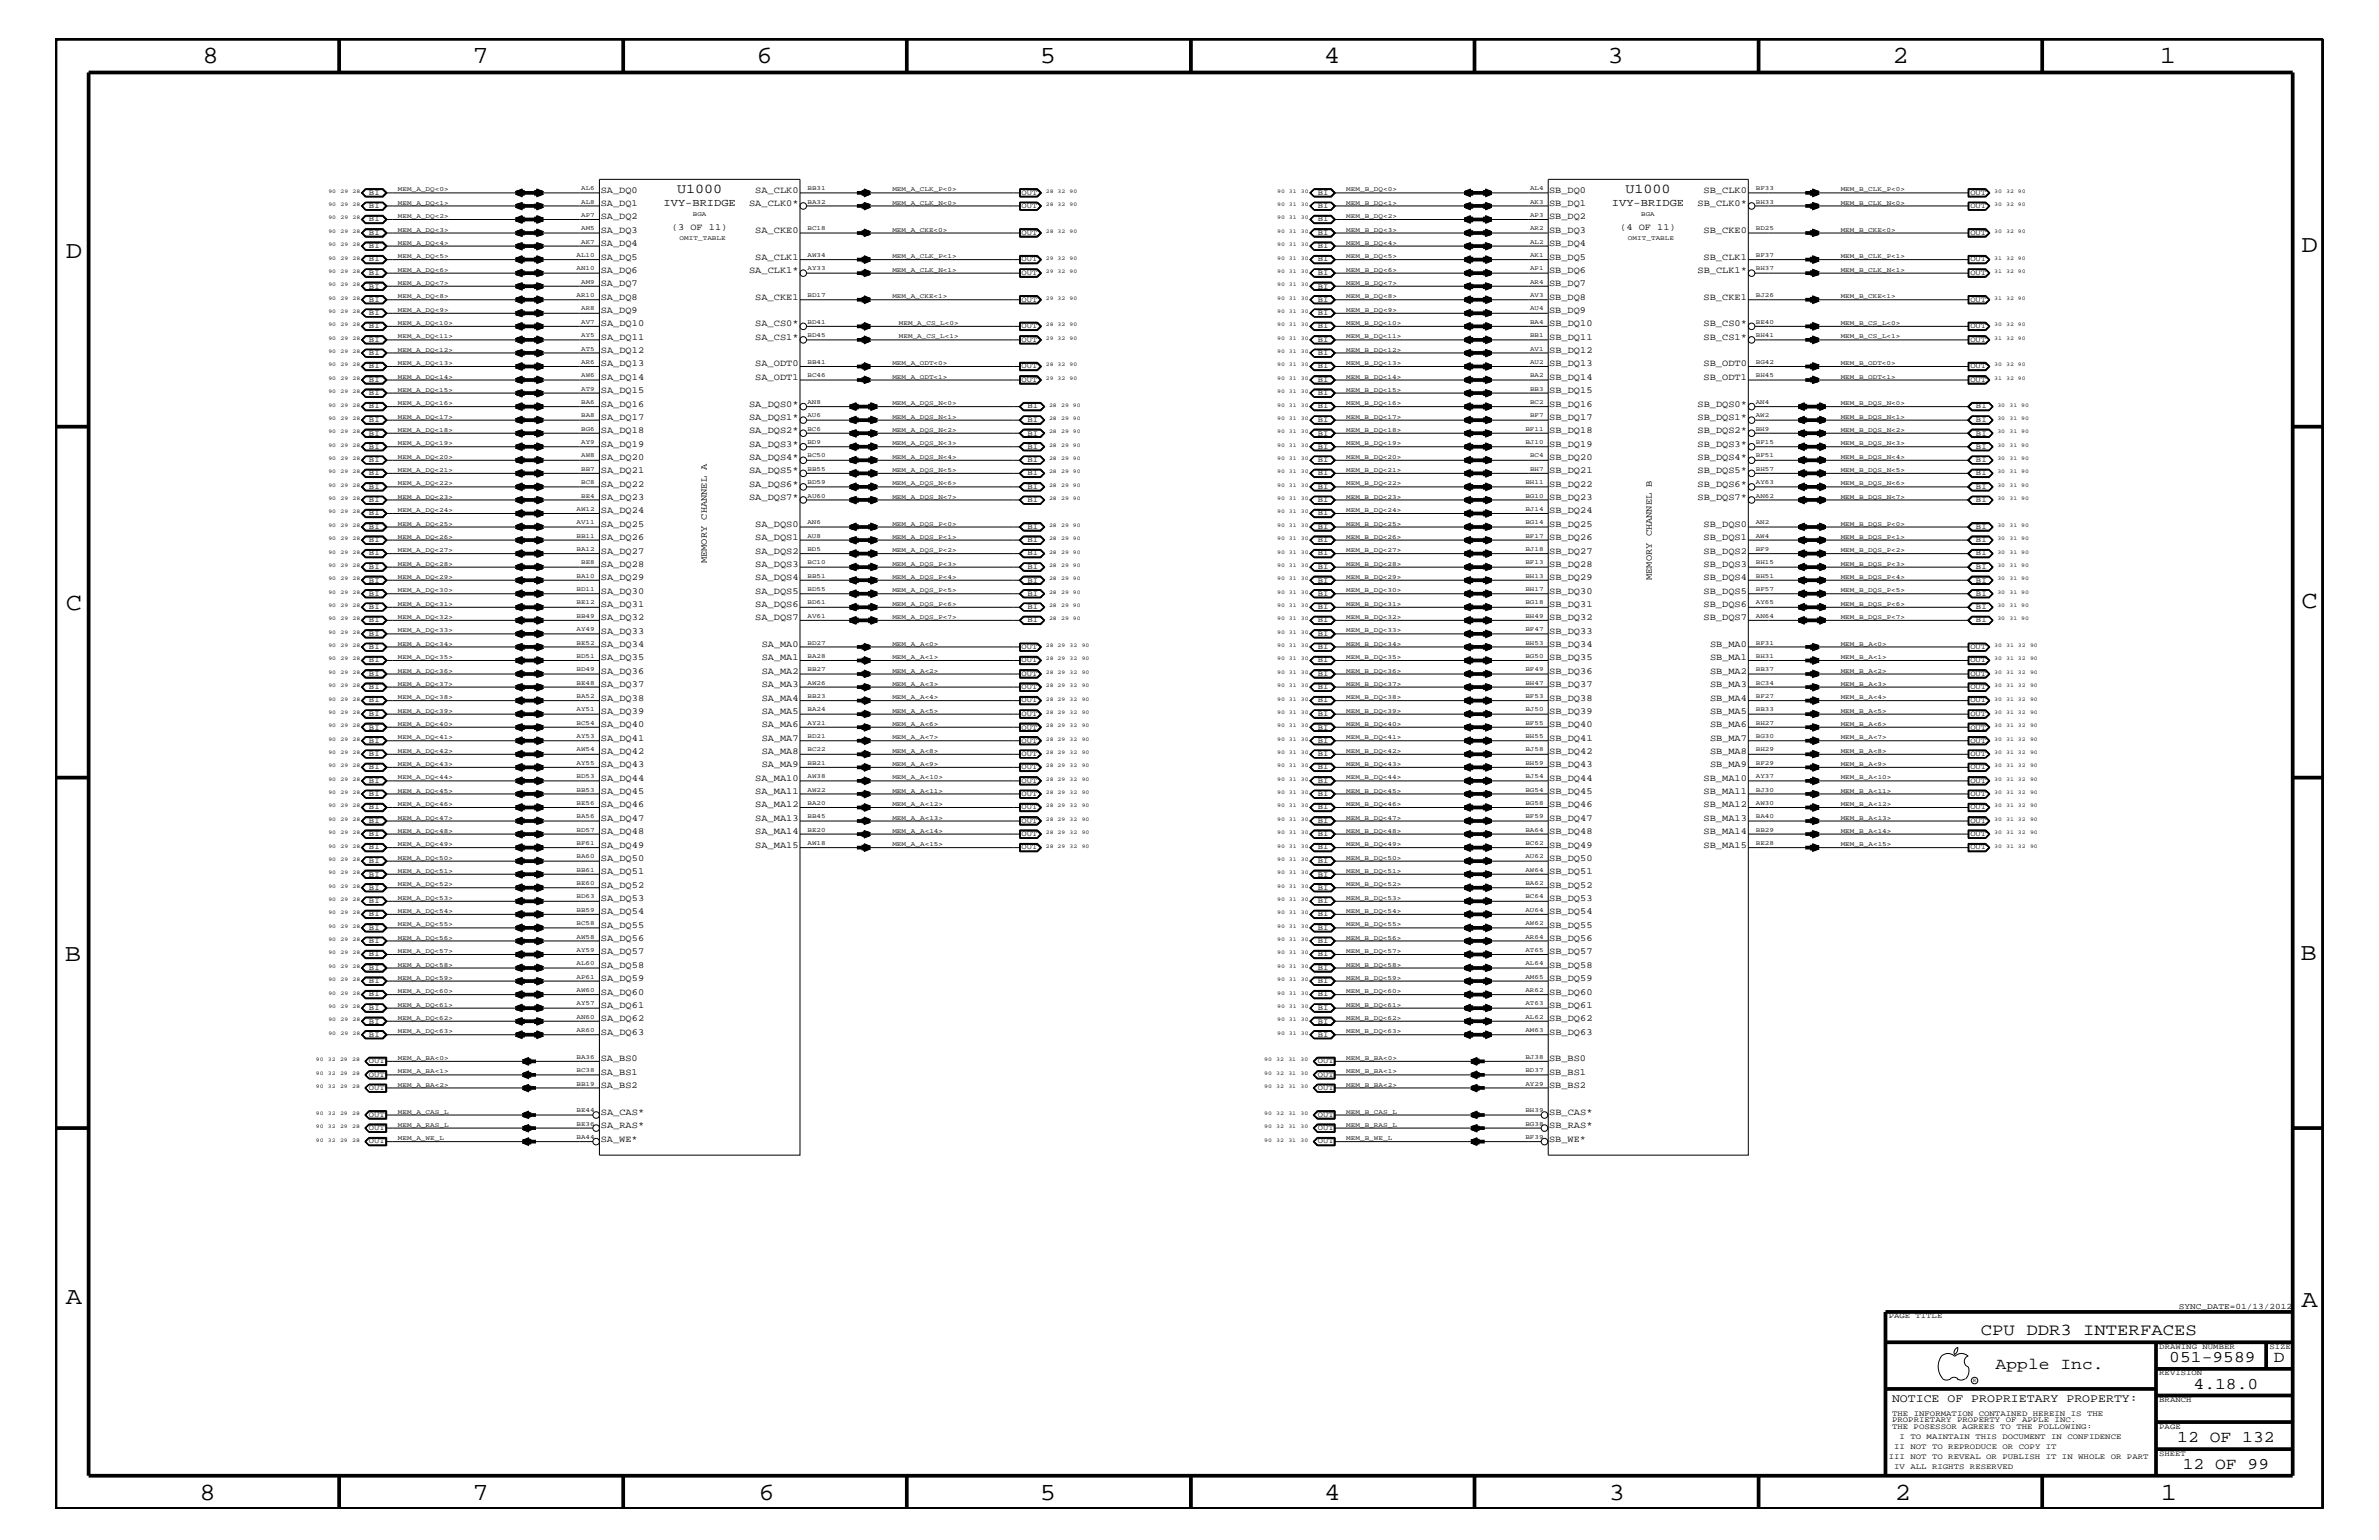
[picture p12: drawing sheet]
<svg xmlns="http://www.w3.org/2000/svg" width="432mm" height="279mm" viewBox="0 0 432 279" stroke-linecap="round" stroke-linejoin="round" font-family="sans-serif">
<defs><g id="words">
<g font-size="4.5">
<text x="36.7" y="11.5">8</text>
<text x="85.8" y="11.5">7</text>
<text x="137.3" y="11.5">6</text>
<text x="188.7" y="11.5">5</text>
<text x="240.3" y="11.5">4</text>
<text x="291.8" y="11.5">3</text>
<text x="343.5" y="11.5">2</text>
<text x="392" y="11.5">1</text>
<text x="11.9" y="46.8">D</text>
<text x="417.7" y="45.7">D</text>
<text x="11.9" y="110.6">C</text>
<text x="417.7" y="110.3">C</text>
<text x="11.8" y="174.3">B</text>
<text x="417.6" y="174.2">B</text>
<text x="11.9" y="236.7">A</text>
<text x="417.7" y="237.1">A</text>
<text x="36.2" y="272.1">8</text>
<text x="85.8" y="272.1">7</text>
<text x="137.7" y="272.1">6</text>
<text x="188.7" y="272.1">5</text>
<text x="240.4" y="272.1">4</text>
<text x="292" y="272.1">3</text>
<text x="343.9" y="272.1">2</text>
<text x="392.2" y="272.1">1</text>
</g>
<g font-size="3">
<text x="359.5" y="242.3">CPU DDR3 INTERFACES</text>
<text x="362.2" y="248.4">Apple Inc.</text>
<text x="393.7" y="247.1">051-9589</text>
<text x="398.1" y="252">4.18.0</text>
<text x="412.7" y="247.1">D</text>
<text x="395.2" y="261.6">12 OF 132</text>
<text x="396.2" y="266.6">12 OF 99</text>
</g>
<g font-size="2.5">
<text x="122.9" y="35">U1000</text>
<text x="295" y="35">U1000</text>
</g>
<text font-size="2.1" x="343.4" y="254.4">NOTICE OF PROPRIETARY PROPERTY:</text>
<g font-size="1.9">
<text x="120.4" y="37.4">IVY-BRIDGE</text>
<text x="292.6" y="37.4">IVY-BRIDGE</text>
</g>
<g font-size="1.7">
<text x="109.1" y="35">SA_DQ0</text>
<text x="137.1" y="35">SA_CLK0</text>
<text x="281.2" y="35">SB_DQ0</text>
<text x="309.2" y="35">SB_CLK0</text>
<text x="109.1" y="37.4">SA_DQ1</text>
<text x="109.1" y="39.8">SA_DQ2</text>
<text x="122" y="41.7">(3 OF 11)</text>
<text x="136" y="37.4">SA_CLK0*</text>
<text x="281.2" y="39.8">SB_DQ2</text>
<text x="281.2" y="37.4">SB_DQ1</text>
<text x="294.1" y="41.7">(4 OF 11)</text>
<text x="308.1" y="37.4">SB_CLK0*</text>
<text x="109.1" y="44.6">SA_DQ4</text>
<text x="109.1" y="42.3">SA_DQ3</text>
<text x="109.1" y="47.1">SA_DQ5</text>
<text x="137.1" y="42.3">SA_CKE0</text>
<text x="137.1" y="47.1">SA_CLK1</text>
<text x="281.2" y="47.1">SB_DQ5</text>
<text x="281.2" y="42.3">SB_DQ3</text>
<text x="281.2" y="44.6">SB_DQ4</text>
<text x="309.2" y="42.3">SB_CKE0</text>
<text x="309.2" y="47.1">SB_CLK1</text>
<text x="109.1" y="51.9">SA_DQ7</text>
<text x="109.1" y="49.6">SA_DQ6</text>
<text x="136" y="49.6">SA_CLK1*</text>
<text x="281.2" y="51.9">SB_DQ7</text>
<text x="281.2" y="49.6">SB_DQ6</text>
<text x="308.1" y="49.6">SB_CLK1*</text>
<text x="109.1" y="56.8">SA_DQ9</text>
<text x="109.1" y="59.2">SA_DQ10</text>
<text x="109.1" y="54.4">SA_DQ8</text>
<text x="137.1" y="59.2">SA_CS0*</text>
<text x="137.1" y="54.4">SA_CKE1</text>
<text x="281.2" y="54.4">SB_DQ8</text>
<text x="281.2" y="59.2">SB_DQ10</text>
<text x="281.2" y="56.8">SB_DQ9</text>
<text x="309.2" y="59.2">SB_CS0*</text>
<text x="309.2" y="54.4">SB_CKE1</text>
<text x="109.1" y="61.7">SA_DQ11</text>
<text x="109.1" y="64">SA_DQ12</text>
<text x="137.1" y="61.7">SA_CS1*</text>
<text x="281.2" y="64">SB_DQ12</text>
<text x="281.2" y="61.7">SB_DQ11</text>
<text x="309.2" y="61.7">SB_CS1*</text>
<text x="109.1" y="66.5">SA_DQ13</text>
<text x="109.1" y="68.9">SA_DQ14</text>
<text x="109.1" y="71.3">SA_DQ15</text>
<text x="137.1" y="66.5">SA_ODT0</text>
<text x="137.1" y="68.9">SA_ODT1</text>
<text x="281.2" y="68.9">SB_DQ14</text>
<text x="281.2" y="66.5">SB_DQ13</text>
<text x="281.2" y="71.3">SB_DQ15</text>
<text x="309.2" y="68.9">SB_ODT1</text>
<text x="309.2" y="66.5">SB_ODT0</text>
<text x="109.1" y="73.8">SA_DQ16</text>
<text x="109.1" y="76.2">SA_DQ17</text>
<text x="136" y="73.8">SA_DQS0*</text>
<text x="136" y="76.2">SA_DQS1*</text>
<text x="281.2" y="73.8">SB_DQ16</text>
<text x="281.2" y="76.2">SB_DQ17</text>
<text x="308.1" y="76.2">SB_DQS1*</text>
<text x="308.1" y="73.8">SB_DQS0*</text>
<text x="109.1" y="78.6">SA_DQ18</text>
<text x="109.1" y="81.1">SA_DQ19</text>
<text x="109.1" y="83.5">SA_DQ20</text>
<text x="136" y="78.6">SA_DQS2*</text>
<text x="136" y="81.1">SA_DQS3*</text>
<text x="136" y="83.5">SA_DQS4*</text>
<text x="281.2" y="78.6">SB_DQ18</text>
<text x="281.2" y="81.1">SB_DQ19</text>
<text x="281.2" y="83.5">SB_DQ20</text>
<text x="308.1" y="83.5">SB_DQS4*</text>
<text x="308.1" y="78.6">SB_DQS2*</text>
<text x="308.1" y="81.1">SB_DQS3*</text>
<text x="109.1" y="85.9">SA_DQ21</text>
<text x="109.1" y="88.3">SA_DQ22</text>
<text x="136" y="85.9">SA_DQS5*</text>
<text x="136" y="88.3">SA_DQS6*</text>
<text x="281.2" y="85.9">SB_DQ21</text>
<text x="281.2" y="88.3">SB_DQ22</text>
<text x="308.1" y="88.3">SB_DQS6*</text>
<text x="308.1" y="85.9">SB_DQS5*</text>
<text x="109.1" y="90.7">SA_DQ23</text>
<text x="109.1" y="93.2">SA_DQ24</text>
<text x="109.1" y="95.6">SA_DQ25</text>
<text x="136" y="90.7">SA_DQS7*</text>
<text x="137.1" y="95.6">SA_DQS0</text>
<text x="281.2" y="90.7">SB_DQ23</text>
<text x="281.2" y="93.2">SB_DQ24</text>
<text x="281.2" y="95.6">SB_DQ25</text>
<text x="308.1" y="90.7">SB_DQS7*</text>
<text x="309.2" y="95.6">SB_DQS0</text>
<text x="109.1" y="98">SA_DQ26</text>
<text x="109.1" y="100.4">SA_DQ27</text>
<text x="137.1" y="98">SA_DQS1</text>
<text x="137.1" y="100.4">SA_DQS2</text>
<text x="281.2" y="100.4">SB_DQ27</text>
<text x="281.2" y="98">SB_DQ26</text>
<text x="309.2" y="100.4">SB_DQS2</text>
<text x="309.2" y="98">SB_DQS1</text>
<text x="109.1" y="107.7">SA_DQ30</text>
<text x="109.1" y="102.9">SA_DQ28</text>
<text x="109.1" y="105.3">SA_DQ29</text>
<text x="128.3" y="102.2" transform="rotate(-90 128.3 102.2)">MEMORY CHANNEL A</text>
<text x="137.1" y="102.9">SA_DQS3</text>
<text x="137.1" y="105.3">SA_DQS4</text>
<text x="137.1" y="107.7">SA_DQS5</text>
<text x="281.2" y="107.7">SB_DQ30</text>
<text x="281.2" y="105.3">SB_DQ29</text>
<text x="281.2" y="102.9">SB_DQ28</text>
<text x="299.8" y="105.2" transform="rotate(-90 299.8 105.2)">MEMORY CHANNEL B</text>
<text x="309.2" y="105.3">SB_DQS4</text>
<text x="309.2" y="107.7">SB_DQS5</text>
<text x="309.2" y="102.9">SB_DQS3</text>
<text x="109.1" y="110.2">SA_DQ31</text>
<text x="109.1" y="112.6">SA_DQ32</text>
<text x="137.1" y="110.2">SA_DQS6</text>
<text x="137.1" y="112.6">SA_DQS7</text>
<text x="281.2" y="112.6">SB_DQ32</text>
<text x="281.2" y="110.2">SB_DQ31</text>
<text x="309.2" y="110.2">SB_DQS6</text>
<text x="309.2" y="112.6">SB_DQS7</text>
<text x="109.1" y="115">SA_DQ33</text>
<text x="109.1" y="117.4">SA_DQ34</text>
<text x="109.1" y="119.8">SA_DQ35</text>
<text x="138.3" y="117.4">SA_MA0</text>
<text x="138.3" y="119.8">SA_MA1</text>
<text x="281.2" y="119.8">SB_DQ35</text>
<text x="281.2" y="117.4">SB_DQ34</text>
<text x="281.2" y="115">SB_DQ33</text>
<text x="310.4" y="119.8">SB_MA1</text>
<text x="310.4" y="117.4">SB_MA0</text>
<text x="109.1" y="122.3">SA_DQ36</text>
<text x="109.1" y="124.7">SA_DQ37</text>
<text x="138.3" y="122.3">SA_MA2</text>
<text x="138.3" y="124.7">SA_MA3</text>
<text x="281.2" y="124.7">SB_DQ37</text>
<text x="281.2" y="122.3">SB_DQ36</text>
<text x="310.4" y="122.3">SB_MA2</text>
<text x="310.4" y="124.7">SB_MA3</text>
<text x="109.1" y="127.1">SA_DQ38</text>
<text x="109.1" y="129.6">SA_DQ39</text>
<text x="109.1" y="131.9">SA_DQ40</text>
<text x="138.3" y="127.1">SA_MA4</text>
<text x="138.3" y="129.6">SA_MA5</text>
<text x="138.3" y="131.9">SA_MA6</text>
<text x="281.2" y="131.9">SB_DQ40</text>
<text x="281.2" y="129.6">SB_DQ39</text>
<text x="281.2" y="127.1">SB_DQ38</text>
<text x="310.4" y="131.9">SB_MA6</text>
<text x="310.4" y="129.6">SB_MA5</text>
<text x="310.4" y="127.1">SB_MA4</text>
<text x="109.1" y="134.4">SA_DQ41</text>
<text x="109.1" y="136.8">SA_DQ42</text>
<text x="138.3" y="134.4">SA_MA7</text>
<text x="138.3" y="136.8">SA_MA8</text>
<text x="281.2" y="136.8">SB_DQ42</text>
<text x="281.2" y="134.4">SB_DQ41</text>
<text x="310.4" y="136.8">SB_MA8</text>
<text x="310.4" y="134.4">SB_MA7</text>
<text x="109.1" y="139.2">SA_DQ43</text>
<text x="109.1" y="141.7">SA_DQ44</text>
<text x="137.1" y="141.7">SA_MA10</text>
<text x="138.3" y="139.2">SA_MA9</text>
<text x="281.2" y="141.7">SB_DQ44</text>
<text x="281.2" y="139.2">SB_DQ43</text>
<text x="309.2" y="141.7">SB_MA10</text>
<text x="310.4" y="139.2">SB_MA9</text>
<text x="109.1" y="149">SA_DQ47</text>
<text x="109.1" y="146.5">SA_DQ46</text>
<text x="109.1" y="144">SA_DQ45</text>
<text x="137.1" y="144">SA_MA11</text>
<text x="137.1" y="146.5">SA_MA12</text>
<text x="137.1" y="149">SA_MA13</text>
<text x="281.2" y="149">SB_DQ47</text>
<text x="281.2" y="146.5">SB_DQ46</text>
<text x="281.2" y="144">SB_DQ45</text>
<text x="309.2" y="149">SB_MA13</text>
<text x="309.2" y="146.5">SB_MA12</text>
<text x="309.2" y="144">SB_MA11</text>
<text x="109.1" y="151.3">SA_DQ48</text>
<text x="109.1" y="153.8">SA_DQ49</text>
<text x="137.1" y="151.3">SA_MA14</text>
<text x="137.1" y="153.8">SA_MA15</text>
<text x="281.2" y="153.8">SB_DQ49</text>
<text x="281.2" y="151.3">SB_DQ48</text>
<text x="309.2" y="153.8">SB_MA15</text>
<text x="309.2" y="151.3">SB_MA14</text>
<text x="109.1" y="156.2">SA_DQ50</text>
<text x="109.1" y="158.6">SA_DQ51</text>
<text x="109.1" y="161.1">SA_DQ52</text>
<text x="281.2" y="158.6">SB_DQ51</text>
<text x="281.2" y="161.1">SB_DQ52</text>
<text x="281.2" y="156.2">SB_DQ50</text>
<text x="109.1" y="163.5">SA_DQ53</text>
<text x="109.1" y="165.9">SA_DQ54</text>
<text x="281.2" y="163.5">SB_DQ53</text>
<text x="281.2" y="165.9">SB_DQ54</text>
<text x="109.1" y="168.3">SA_DQ55</text>
<text x="109.1" y="170.7">SA_DQ56</text>
<text x="109.1" y="173.2">SA_DQ57</text>
<text x="281.2" y="168.3">SB_DQ55</text>
<text x="281.2" y="170.7">SB_DQ56</text>
<text x="281.2" y="173.2">SB_DQ57</text>
<text x="109.1" y="175.6">SA_DQ58</text>
<text x="109.1" y="178">SA_DQ59</text>
<text x="281.2" y="178">SB_DQ59</text>
<text x="281.2" y="175.6">SB_DQ58</text>
<text x="109.1" y="180.5">SA_DQ60</text>
<text x="109.1" y="182.9">SA_DQ61</text>
<text x="109.1" y="185.3">SA_DQ62</text>
<text x="281.2" y="185.3">SB_DQ62</text>
<text x="281.2" y="182.9">SB_DQ61</text>
<text x="281.2" y="180.5">SB_DQ60</text>
<text x="109.1" y="187.7">SA_DQ63</text>
<text x="281.2" y="187.7">SB_DQ63</text>
<text x="109.1" y="192.6">SA_BS0</text>
<text x="109.1" y="195">SA_BS1</text>
<text x="109.1" y="197.4">SA_BS2</text>
<text x="281.2" y="192.6">SB_BS0</text>
<text x="281.2" y="197.4">SB_BS2</text>
<text x="281.2" y="195">SB_BS1</text>
<text x="109.1" y="202.3">SA_CAS*</text>
<text x="281.2" y="202.3">SB_CAS*</text>
<text x="109.1" y="204.7">SA_RAS*</text>
<text x="109.1" y="207.1">SA_WE*</text>
<text x="281.2" y="207.1">SB_WE*</text>
<text x="281.2" y="204.7">SB_RAS*</text>
</g>
<text font-size="1.5" x="395.5" y="237.4">SYNC_DATE=01/13/2012</text>
<g font-size="1.4">
<text x="67" y="35.3">BI</text>
<text x="185.4" y="35.3">OUT</text>
<text x="239.2" y="35.3">BI</text>
<text x="357.6" y="35.3">OUT</text>
<text x="67" y="37.8">BI</text>
<text x="67" y="40.2">BI</text>
<text x="185.4" y="37.8">OUT</text>
<text x="239.2" y="37.8">BI</text>
<text x="239.2" y="40.2">BI</text>
<text x="357.6" y="37.8">OUT</text>
<text x="67" y="42.6">BI</text>
<text x="67" y="45.1">BI</text>
<text x="67" y="47.4">BI</text>
<text x="185.4" y="42.6">OUT</text>
<text x="185.4" y="47.4">OUT</text>
<text x="239.2" y="42.6">BI</text>
<text x="239.2" y="45.1">BI</text>
<text x="239.2" y="47.4">BI</text>
<text x="357.6" y="42.6">OUT</text>
<text x="357.6" y="47.4">OUT</text>
<text x="67" y="49.9">BI</text>
<text x="67" y="52.4">BI</text>
<text x="185.4" y="49.9">OUT</text>
<text x="239.2" y="49.9">BI</text>
<text x="239.2" y="52.4">BI</text>
<text x="357.6" y="49.9">OUT</text>
<text x="67" y="54.7">BI</text>
<text x="67" y="57.2">BI</text>
<text x="67" y="59.5">BI</text>
<text x="185.4" y="54.7">OUT</text>
<text x="185.4" y="59.5">OUT</text>
<text x="239.2" y="54.7">BI</text>
<text x="239.2" y="57.2">BI</text>
<text x="239.2" y="59.5">BI</text>
<text x="357.6" y="54.7">OUT</text>
<text x="357.6" y="59.5">OUT</text>
<text x="67" y="62">BI</text>
<text x="67" y="64.5">BI</text>
<text x="185.4" y="62">OUT</text>
<text x="239.2" y="62">BI</text>
<text x="239.2" y="64.5">BI</text>
<text x="357.6" y="62">OUT</text>
<text x="67" y="66.8">BI</text>
<text x="67" y="71.7">BI</text>
<text x="67" y="69.3">BI</text>
<text x="185.4" y="66.8">OUT</text>
<text x="185.4" y="69.3">OUT</text>
<text x="239.2" y="66.8">BI</text>
<text x="239.2" y="69.3">BI</text>
<text x="239.2" y="71.7">BI</text>
<text x="357.6" y="66.8">OUT</text>
<text x="357.6" y="69.3">OUT</text>
<text x="67" y="74.1">BI</text>
<text x="67" y="76.6">BI</text>
<text x="186.5" y="74.1">BI</text>
<text x="186.5" y="76.6">BI</text>
<text x="239.2" y="74.1">BI</text>
<text x="239.2" y="76.6">BI</text>
<text x="358.6" y="74.1">BI</text>
<text x="358.6" y="76.6">BI</text>
<text x="67" y="79">BI</text>
<text x="67" y="81.4">BI</text>
<text x="67" y="83.8">BI</text>
<text x="186.5" y="79">BI</text>
<text x="186.5" y="81.4">BI</text>
<text x="186.5" y="83.8">BI</text>
<text x="239.2" y="79">BI</text>
<text x="239.2" y="81.4">BI</text>
<text x="239.2" y="83.8">BI</text>
<text x="358.6" y="79">BI</text>
<text x="358.6" y="81.4">BI</text>
<text x="358.6" y="83.8">BI</text>
<text x="67" y="86.2">BI</text>
<text x="67" y="88.7">BI</text>
<text x="186.5" y="86.2">BI</text>
<text x="186.5" y="88.7">BI</text>
<text x="239.2" y="86.2">BI</text>
<text x="239.2" y="88.7">BI</text>
<text x="358.6" y="86.2">BI</text>
<text x="358.6" y="88.7">BI</text>
<text x="67" y="91.1">BI</text>
<text x="67" y="93.5">BI</text>
<text x="67" y="96">BI</text>
<text x="186.5" y="91.1">BI</text>
<text x="186.5" y="96">BI</text>
<text x="239.2" y="91.1">BI</text>
<text x="239.2" y="93.5">BI</text>
<text x="239.2" y="96">BI</text>
<text x="358.6" y="91.1">BI</text>
<text x="358.6" y="96">BI</text>
<text x="67" y="98.4">BI</text>
<text x="67" y="100.8">BI</text>
<text x="186.5" y="98.4">BI</text>
<text x="186.5" y="100.8">BI</text>
<text x="239.2" y="98.4">BI</text>
<text x="239.2" y="100.8">BI</text>
<text x="358.6" y="98.4">BI</text>
<text x="358.6" y="100.8">BI</text>
<text x="67" y="103.2">BI</text>
<text x="67" y="105.7">BI</text>
<text x="186.5" y="103.2">BI</text>
<text x="186.5" y="105.7">BI</text>
<text x="239.2" y="103.2">BI</text>
<text x="239.2" y="105.7">BI</text>
<text x="358.6" y="103.2">BI</text>
<text x="358.6" y="105.7">BI</text>
<text x="67" y="110.5">BI</text>
<text x="67" y="108.1">BI</text>
<text x="67" y="112.9">BI</text>
<text x="186.5" y="108.1">BI</text>
<text x="186.5" y="110.5">BI</text>
<text x="186.5" y="112.9">BI</text>
<text x="239.2" y="108.1">BI</text>
<text x="239.2" y="110.5">BI</text>
<text x="239.2" y="112.9">BI</text>
<text x="358.6" y="108.1">BI</text>
<text x="358.6" y="110.5">BI</text>
<text x="358.6" y="112.9">BI</text>
<text x="67" y="115.3">BI</text>
<text x="67" y="117.8">BI</text>
<text x="185.4" y="117.8">OUT</text>
<text x="239.2" y="115.3">BI</text>
<text x="239.2" y="117.8">BI</text>
<text x="357.6" y="117.8">OUT</text>
<text x="67" y="120.2">BI</text>
<text x="67" y="122.6">BI</text>
<text x="67" y="125.1">BI</text>
<text x="185.4" y="120.2">OUT</text>
<text x="185.4" y="122.6">OUT</text>
<text x="185.4" y="125.1">OUT</text>
<text x="239.2" y="120.2">BI</text>
<text x="239.2" y="122.6">BI</text>
<text x="239.2" y="125.1">BI</text>
<text x="357.6" y="120.2">OUT</text>
<text x="357.6" y="122.6">OUT</text>
<text x="357.6" y="125.1">OUT</text>
<text x="67" y="129.9">BI</text>
<text x="67" y="127.5">BI</text>
<text x="185.4" y="127.5">OUT</text>
<text x="185.4" y="129.9">OUT</text>
<text x="239.2" y="127.5">BI</text>
<text x="239.2" y="129.9">BI</text>
<text x="357.6" y="127.5">OUT</text>
<text x="357.6" y="129.9">OUT</text>
<text x="67" y="132.4">BI</text>
<text x="67" y="134.7">BI</text>
<text x="67" y="137.2">BI</text>
<text x="185.4" y="132.4">OUT</text>
<text x="185.4" y="134.7">OUT</text>
<text x="185.4" y="137.2">OUT</text>
<text x="239.2" y="132.4">BI</text>
<text x="239.2" y="134.7">BI</text>
<text x="239.2" y="137.2">BI</text>
<text x="357.6" y="132.4">OUT</text>
<text x="357.6" y="134.7">OUT</text>
<text x="357.6" y="137.2">OUT</text>
<text x="67" y="139.6">BI</text>
<text x="67" y="142">BI</text>
<text x="185.4" y="139.6">OUT</text>
<text x="185.4" y="142">OUT</text>
<text x="239.2" y="139.6">BI</text>
<text x="239.2" y="142">BI</text>
<text x="357.6" y="139.6">OUT</text>
<text x="357.6" y="142">OUT</text>
<text x="67" y="144.5">BI</text>
<text x="67" y="149.3">BI</text>
<text x="67" y="146.8">BI</text>
<text x="185.4" y="144.5">OUT</text>
<text x="185.4" y="146.8">OUT</text>
<text x="185.4" y="149.3">OUT</text>
<text x="239.2" y="144.5">BI</text>
<text x="239.2" y="146.8">BI</text>
<text x="239.2" y="149.3">BI</text>
<text x="357.6" y="144.5">OUT</text>
<text x="357.6" y="146.8">OUT</text>
<text x="357.6" y="149.3">OUT</text>
<text x="67" y="151.8">BI</text>
<text x="67" y="154.1">BI</text>
<text x="185.4" y="151.8">OUT</text>
<text x="185.4" y="154.1">OUT</text>
<text x="239.2" y="151.8">BI</text>
<text x="239.2" y="154.1">BI</text>
<text x="357.6" y="151.8">OUT</text>
<text x="357.6" y="154.1">OUT</text>
<text x="67" y="156.6">BI</text>
<text x="67" y="159">BI</text>
<text x="67" y="161.4">BI</text>
<text x="239.2" y="156.6">BI</text>
<text x="239.2" y="159">BI</text>
<text x="239.2" y="161.4">BI</text>
<text x="67" y="163.9">BI</text>
<text x="67" y="166.2">BI</text>
<text x="239.2" y="163.9">BI</text>
<text x="239.2" y="166.2">BI</text>
<text x="67" y="168.7">BI</text>
<text x="67" y="171.1">BI</text>
<text x="67" y="173.5">BI</text>
<text x="239.2" y="168.7">BI</text>
<text x="239.2" y="171.1">BI</text>
<text x="239.2" y="173.5">BI</text>
<text x="67" y="176">BI</text>
<text x="67" y="178.4">BI</text>
<text x="239.2" y="176">BI</text>
<text x="239.2" y="178.4">BI</text>
<text x="67" y="180.8">BI</text>
<text x="67" y="183.2">BI</text>
<text x="67" y="185.7">BI</text>
<text x="239.2" y="180.8">BI</text>
<text x="239.2" y="183.2">BI</text>
<text x="239.2" y="185.7">BI</text>
<text x="67" y="188.1">BI</text>
<text x="239.2" y="188.1">BI</text>
<text x="67" y="192.9">OUT</text>
<text x="67" y="195.4">OUT</text>
<text x="67" y="197.8">OUT</text>
<text x="239.2" y="192.9">OUT</text>
<text x="239.2" y="195.4">OUT</text>
<text x="239.2" y="197.8">OUT</text>
<text x="67" y="202.6">OUT</text>
<text x="239.2" y="202.6">OUT</text>
<text x="67" y="205.1">OUT</text>
<text x="67" y="207.5">OUT</text>
<text x="239.2" y="207.5">OUT</text>
<text x="239.2" y="205.1">OUT</text>
<text x="342.8" y="239.2">PAGE TITLE</text>
<text x="391.9" y="244.7">DRAWING NUMBER</text>
<text x="411.9" y="244.7">SIZE</text>
<text x="391.9" y="249.5">REVISION</text>
<text x="343.4" y="256.8">THE INFORMATION CONTAINED HEREIN IS THE</text>
<text x="391.9" y="254.4">BRANCH</text>
<text x="343.4" y="258">PROPRIETARY PROPERTY OF APPLE INC.</text>
<text x="343.4" y="259.3">THE POSESSOR AGREES TO THE FOLLOWING:</text>
<text x="343.8" y="262.9">II NOT TO REPRODUCE OR COPY IT</text>
<text x="344.8" y="261.1">I TO MAINTAIN THIS DOCUMENT IN CONFIDENCE</text>
<text x="391.9" y="259.3">PAGE</text>
<text x="342.8" y="264.7">III NOT TO REVEAL OR PUBLISH IT IN WHOLE OR PART</text>
<text x="343.8" y="266.6">IV ALL RIGHTS RESERVED</text>
<text x="391.9" y="264.1">SHEET</text>
</g>
<g font-size="1.2">
<text x="72.2" y="34.7">MEM_A_DQ&lt;0&gt;</text>
<text x="105.5" y="34.5">AL6</text>
<text x="146.6" y="34.5">BB31</text>
<text x="162" y="34.7">MEM_A_CLK_P&lt;0&gt;</text>
<text x="244.3" y="34.7">MEM_B_DQ&lt;0&gt;</text>
<text x="277.7" y="34.5">AL4</text>
<text x="318.7" y="34.5">BF33</text>
<text x="334.1" y="34.7">MEM_B_CLK_P&lt;0&gt;</text>
<text x="72.2" y="39.6">MEM_A_DQ&lt;2&gt;</text>
<text x="72.2" y="37.2">MEM_A_DQ&lt;1&gt;</text>
<text x="105.5" y="36.9">AL8</text>
<text x="105.5" y="39.3">AP7</text>
<text x="105.5" y="41.8">AM5</text>
<text x="125.8" y="39.2">BGA</text>
<text x="146.6" y="41.8">BC18</text>
<text x="146.6" y="36.9">BA32</text>
<text x="162" y="37.2">MEM_A_CLK_N&lt;0&gt;</text>
<text x="244.3" y="39.6">MEM_B_DQ&lt;2&gt;</text>
<text x="244.3" y="37.2">MEM_B_DQ&lt;1&gt;</text>
<text x="277.7" y="36.9">AK3</text>
<text x="277.7" y="39.3">AP3</text>
<text x="277.7" y="41.8">AR2</text>
<text x="297.9" y="39.2">BGA</text>
<text x="318.7" y="41.8">BD25</text>
<text x="318.7" y="36.9">BH33</text>
<text x="334.1" y="37.2">MEM_B_CLK_N&lt;0&gt;</text>
<text x="72.2" y="42">MEM_A_DQ&lt;3&gt;</text>
<text x="72.2" y="46.8">MEM_A_DQ&lt;5&gt;</text>
<text x="72.2" y="44.4">MEM_A_DQ&lt;4&gt;</text>
<text x="104.6" y="46.6">AL10</text>
<text x="105.5" y="44.2">AK7</text>
<text x="123.4" y="43.5">OMIT_TABLE</text>
<text x="146.6" y="46.6">AW34</text>
<text x="162" y="42">MEM_A_CKE&lt;0&gt;</text>
<text x="162" y="46.8">MEM_A_CLK_P&lt;1&gt;</text>
<text x="244.3" y="46.8">MEM_B_DQ&lt;5&gt;</text>
<text x="244.3" y="44.4">MEM_B_DQ&lt;4&gt;</text>
<text x="244.3" y="42">MEM_B_DQ&lt;3&gt;</text>
<text x="277.7" y="44.2">AL2</text>
<text x="277.7" y="46.6">AK1</text>
<text x="295.5" y="43.5">OMIT_TABLE</text>
<text x="318.7" y="46.6">BF37</text>
<text x="334.1" y="46.8">MEM_B_CLK_P&lt;1&gt;</text>
<text x="334.1" y="42">MEM_B_CKE&lt;0&gt;</text>
<text x="72.2" y="49.3">MEM_A_DQ&lt;6&gt;</text>
<text x="72.2" y="51.7">MEM_A_DQ&lt;7&gt;</text>
<text x="104.6" y="49.1">AN10</text>
<text x="104.6" y="53.9">AR10</text>
<text x="105.5" y="51.5">AM9</text>
<text x="146.6" y="53.9">BD17</text>
<text x="146.6" y="49.1">AY33</text>
<text x="162" y="49.3">MEM_A_CLK_N&lt;1&gt;</text>
<text x="244.3" y="51.7">MEM_B_DQ&lt;7&gt;</text>
<text x="244.3" y="49.3">MEM_B_DQ&lt;6&gt;</text>
<text x="277.7" y="49.1">AP1</text>
<text x="277.7" y="51.5">AR4</text>
<text x="277.7" y="53.9">AV3</text>
<text x="318.7" y="53.9">BJ26</text>
<text x="318.7" y="49.1">BH37</text>
<text x="334.1" y="49.3">MEM_B_CLK_N&lt;1&gt;</text>
<text x="72.2" y="54.1">MEM_A_DQ&lt;8&gt;</text>
<text x="72.2" y="56.6">MEM_A_DQ&lt;9&gt;</text>
<text x="72.2" y="59">MEM_A_DQ&lt;10&gt;</text>
<text x="105.5" y="58.7">AV7</text>
<text x="105.5" y="56.3">AR8</text>
<text x="146.6" y="58.7">BD41</text>
<text x="162" y="54.1">MEM_A_CKE&lt;1&gt;</text>
<text x="163.2" y="59">MEM_A_CS_L&lt;0&gt;</text>
<text x="244.3" y="54.1">MEM_B_DQ&lt;8&gt;</text>
<text x="244.3" y="59">MEM_B_DQ&lt;10&gt;</text>
<text x="244.3" y="56.6">MEM_B_DQ&lt;9&gt;</text>
<text x="277.7" y="58.7">BA4</text>
<text x="277.7" y="56.3">AU4</text>
<text x="318.7" y="58.7">BE40</text>
<text x="334.1" y="59">MEM_B_CS_L&lt;0&gt;</text>
<text x="334.1" y="54.1">MEM_B_CKE&lt;1&gt;</text>
<text x="72.2" y="63.9">MEM_A_DQ&lt;12&gt;</text>
<text x="72.2" y="61.4">MEM_A_DQ&lt;11&gt;</text>
<text x="105.5" y="61.2">AY5</text>
<text x="105.5" y="63.6">AT5</text>
<text x="105.5" y="66">AR6</text>
<text x="146.6" y="66">BB41</text>
<text x="146.6" y="61.2">BD45</text>
<text x="163.2" y="61.4">MEM_A_CS_L&lt;1&gt;</text>
<text x="244.3" y="63.9">MEM_B_DQ&lt;12&gt;</text>
<text x="244.3" y="61.4">MEM_B_DQ&lt;11&gt;</text>
<text x="277.7" y="61.2">BB1</text>
<text x="277.7" y="63.6">AV1</text>
<text x="277.7" y="66">AU2</text>
<text x="318.7" y="61.2">BH41</text>
<text x="318.7" y="66">BG42</text>
<text x="334.1" y="61.4">MEM_B_CS_L&lt;1&gt;</text>
<text x="72.2" y="71.1">MEM_A_DQ&lt;15&gt;</text>
<text x="72.2" y="68.7">MEM_A_DQ&lt;14&gt;</text>
<text x="72.2" y="66.2">MEM_A_DQ&lt;13&gt;</text>
<text x="105.5" y="68.4">AW6</text>
<text x="105.5" y="70.9">AT9</text>
<text x="146.6" y="68.4">BC46</text>
<text x="162" y="68.7">MEM_A_ODT&lt;1&gt;</text>
<text x="162" y="66.2">MEM_A_ODT&lt;0&gt;</text>
<text x="244.3" y="68.7">MEM_B_DQ&lt;14&gt;</text>
<text x="244.3" y="66.2">MEM_B_DQ&lt;13&gt;</text>
<text x="244.3" y="71.1">MEM_B_DQ&lt;15&gt;</text>
<text x="277.7" y="68.4">BA2</text>
<text x="277.7" y="70.9">BB3</text>
<text x="318.7" y="68.4">BH45</text>
<text x="334.1" y="66.2">MEM_B_ODT&lt;0&gt;</text>
<text x="334.1" y="68.7">MEM_B_ODT&lt;1&gt;</text>
<text x="72.2" y="76">MEM_A_DQ&lt;17&gt;</text>
<text x="72.2" y="73.5">MEM_A_DQ&lt;16&gt;</text>
<text x="105.5" y="73.3">BA6</text>
<text x="105.5" y="75.7">BA8</text>
<text x="146.6" y="73.3">AN8</text>
<text x="146.6" y="75.7">AU6</text>
<text x="162" y="73.5">MEM_A_DQS_N&lt;0&gt;</text>
<text x="162" y="76">MEM_A_DQS_N&lt;1&gt;</text>
<text x="244.3" y="73.5">MEM_B_DQ&lt;16&gt;</text>
<text x="244.3" y="76">MEM_B_DQ&lt;17&gt;</text>
<text x="277.7" y="73.3">BC2</text>
<text x="277.7" y="75.7">BF7</text>
<text x="318.7" y="73.3">AN4</text>
<text x="318.7" y="75.7">AW2</text>
<text x="334.1" y="73.5">MEM_B_DQS_N&lt;0&gt;</text>
<text x="334.1" y="76">MEM_B_DQS_N&lt;1&gt;</text>
<text x="72.2" y="80.8">MEM_A_DQ&lt;19&gt;</text>
<text x="72.2" y="78.3">MEM_A_DQ&lt;18&gt;</text>
<text x="72.2" y="83.3">MEM_A_DQ&lt;20&gt;</text>
<text x="105.5" y="78.2">BG6</text>
<text x="105.5" y="80.5">AY9</text>
<text x="105.5" y="83">AW8</text>
<text x="146.6" y="78.2">BC6</text>
<text x="146.6" y="80.5">BD9</text>
<text x="146.6" y="83">BC50</text>
<text x="162" y="80.8">MEM_A_DQS_N&lt;3&gt;</text>
<text x="162" y="78.3">MEM_A_DQS_N&lt;2&gt;</text>
<text x="162" y="83.3">MEM_A_DQS_N&lt;4&gt;</text>
<text x="244.3" y="78.3">MEM_B_DQ&lt;18&gt;</text>
<text x="244.3" y="80.8">MEM_B_DQ&lt;19&gt;</text>
<text x="244.3" y="83.3">MEM_B_DQ&lt;20&gt;</text>
<text x="276.9" y="78.2">BF11</text>
<text x="276.9" y="80.5">BJ10</text>
<text x="277.7" y="83">BC4</text>
<text x="318.7" y="80.5">BF15</text>
<text x="318.7" y="83">BF51</text>
<text x="318.7" y="78.2">BH9</text>
<text x="334.1" y="78.3">MEM_B_DQS_N&lt;2&gt;</text>
<text x="334.1" y="80.8">MEM_B_DQS_N&lt;3&gt;</text>
<text x="334.1" y="83.3">MEM_B_DQS_N&lt;4&gt;</text>
<text x="72.2" y="88.1">MEM_A_DQ&lt;22&gt;</text>
<text x="72.2" y="85.6">MEM_A_DQ&lt;21&gt;</text>
<text x="105.5" y="85.4">BB7</text>
<text x="105.5" y="87.8">BC8</text>
<text x="146.6" y="85.4">BB55</text>
<text x="146.6" y="87.8">BD59</text>
<text x="162" y="88.1">MEM_A_DQS_N&lt;6&gt;</text>
<text x="162" y="85.6">MEM_A_DQS_N&lt;5&gt;</text>
<text x="244.3" y="85.6">MEM_B_DQ&lt;21&gt;</text>
<text x="244.3" y="88.1">MEM_B_DQ&lt;22&gt;</text>
<text x="276.9" y="87.8">BH11</text>
<text x="277.7" y="85.4">BH7</text>
<text x="318.7" y="85.4">BH57</text>
<text x="318.7" y="87.8">AY63</text>
<text x="334.1" y="85.6">MEM_B_DQS_N&lt;5&gt;</text>
<text x="334.1" y="88.1">MEM_B_DQS_N&lt;6&gt;</text>
<text x="72.2" y="95.4">MEM_A_DQ&lt;25&gt;</text>
<text x="72.2" y="92.9">MEM_A_DQ&lt;24&gt;</text>
<text x="72.2" y="90.5">MEM_A_DQ&lt;23&gt;</text>
<text x="104.6" y="92.7">AW12</text>
<text x="104.6" y="95.1">AV11</text>
<text x="105.5" y="90.3">BE4</text>
<text x="146.6" y="95.1">AN6</text>
<text x="146.6" y="90.3">AU60</text>
<text x="162" y="95.4">MEM_A_DQS_P&lt;0&gt;</text>
<text x="162" y="90.5">MEM_A_DQS_N&lt;7&gt;</text>
<text x="244.3" y="90.5">MEM_B_DQ&lt;23&gt;</text>
<text x="244.3" y="92.9">MEM_B_DQ&lt;24&gt;</text>
<text x="244.3" y="95.4">MEM_B_DQ&lt;25&gt;</text>
<text x="276.9" y="90.3">BG10</text>
<text x="276.9" y="92.7">BJ14</text>
<text x="276.9" y="95.1">BG14</text>
<text x="318.7" y="90.3">AN62</text>
<text x="318.7" y="95.1">AN2</text>
<text x="334.1" y="95.4">MEM_B_DQS_P&lt;0&gt;</text>
<text x="334.1" y="90.5">MEM_B_DQS_N&lt;7&gt;</text>
<text x="72.2" y="97.7">MEM_A_DQ&lt;26&gt;</text>
<text x="72.2" y="100.2">MEM_A_DQ&lt;27&gt;</text>
<text x="104.6" y="97.6">BB11</text>
<text x="104.6" y="99.9">BA12</text>
<text x="146.6" y="97.6">AU8</text>
<text x="146.6" y="99.9">BD5</text>
<text x="162" y="100.2">MEM_A_DQS_P&lt;2&gt;</text>
<text x="162" y="97.7">MEM_A_DQS_P&lt;1&gt;</text>
<text x="244.3" y="100.2">MEM_B_DQ&lt;27&gt;</text>
<text x="244.3" y="97.7">MEM_B_DQ&lt;26&gt;</text>
<text x="276.9" y="97.6">BF17</text>
<text x="276.9" y="99.9">BJ18</text>
<text x="318.7" y="97.6">AW4</text>
<text x="318.7" y="99.9">BF9</text>
<text x="334.1" y="97.7">MEM_B_DQS_P&lt;1&gt;</text>
<text x="334.1" y="100.2">MEM_B_DQS_P&lt;2&gt;</text>
<text x="72.2" y="107.5">MEM_A_DQ&lt;30&gt;</text>
<text x="72.2" y="105">MEM_A_DQ&lt;29&gt;</text>
<text x="72.2" y="102.6">MEM_A_DQ&lt;28&gt;</text>
<text x="104.6" y="104.8">BA10</text>
<text x="104.6" y="107.2">BD11</text>
<text x="105.5" y="102.4">BE8</text>
<text x="146.6" y="102.4">BC10</text>
<text x="146.6" y="104.8">BB51</text>
<text x="146.6" y="107.2">BD55</text>
<text x="162" y="105">MEM_A_DQS_P&lt;4&gt;</text>
<text x="162" y="102.6">MEM_A_DQS_P&lt;3&gt;</text>
<text x="162" y="107.5">MEM_A_DQS_P&lt;5&gt;</text>
<text x="244.3" y="107.5">MEM_B_DQ&lt;30&gt;</text>
<text x="244.3" y="105">MEM_B_DQ&lt;29&gt;</text>
<text x="244.3" y="102.6">MEM_B_DQ&lt;28&gt;</text>
<text x="276.9" y="102.4">BF13</text>
<text x="276.9" y="104.8">BH13</text>
<text x="276.9" y="107.2">BH17</text>
<text x="318.7" y="102.4">BH15</text>
<text x="318.7" y="104.8">BH51</text>
<text x="318.7" y="107.2">BF57</text>
<text x="334.1" y="102.6">MEM_B_DQS_P&lt;3&gt;</text>
<text x="334.1" y="105">MEM_B_DQS_P&lt;4&gt;</text>
<text x="334.1" y="107.5">MEM_B_DQS_P&lt;5&gt;</text>
<text x="72.2" y="112.3">MEM_A_DQ&lt;32&gt;</text>
<text x="72.2" y="109.9">MEM_A_DQ&lt;31&gt;</text>
<text x="104.6" y="109.7">BE12</text>
<text x="104.6" y="112">BB49</text>
<text x="146.6" y="109.7">BD61</text>
<text x="146.6" y="112">AV61</text>
<text x="162" y="112.3">MEM_A_DQS_P&lt;7&gt;</text>
<text x="162" y="109.9">MEM_A_DQS_P&lt;6&gt;</text>
<text x="244.3" y="112.3">MEM_B_DQ&lt;32&gt;</text>
<text x="244.3" y="109.9">MEM_B_DQ&lt;31&gt;</text>
<text x="276.9" y="109.7">BG18</text>
<text x="276.9" y="112">BH49</text>
<text x="318.7" y="109.7">AY65</text>
<text x="318.7" y="112">AN64</text>
<text x="334.1" y="109.9">MEM_B_DQS_P&lt;6&gt;</text>
<text x="334.1" y="112.3">MEM_B_DQS_P&lt;7&gt;</text>
<text x="72.2" y="114.8">MEM_A_DQ&lt;33&gt;</text>
<text x="72.2" y="117.2">MEM_A_DQ&lt;34&gt;</text>
<text x="72.2" y="119.6">MEM_A_DQ&lt;35&gt;</text>
<text x="104.6" y="114.5">AY49</text>
<text x="104.6" y="117">BE52</text>
<text x="104.6" y="119.3">BD51</text>
<text x="146.6" y="117">BD27</text>
<text x="146.6" y="119.3">BA28</text>
<text x="162" y="117.2">MEM_A_A&lt;0&gt;</text>
<text x="162" y="119.6">MEM_A_A&lt;1&gt;</text>
<text x="244.3" y="119.6">MEM_B_DQ&lt;35&gt;</text>
<text x="244.3" y="117.2">MEM_B_DQ&lt;34&gt;</text>
<text x="244.3" y="114.8">MEM_B_DQ&lt;33&gt;</text>
<text x="276.9" y="114.5">BF47</text>
<text x="276.9" y="117">BH53</text>
<text x="276.9" y="119.3">BG50</text>
<text x="318.7" y="117">BF31</text>
<text x="318.7" y="119.3">BH31</text>
<text x="334.1" y="117.2">MEM_B_A&lt;0&gt;</text>
<text x="334.1" y="119.6">MEM_B_A&lt;1&gt;</text>
<text x="72.2" y="122">MEM_A_DQ&lt;36&gt;</text>
<text x="72.2" y="124.4">MEM_A_DQ&lt;37&gt;</text>
<text x="104.6" y="121.8">BD49</text>
<text x="104.6" y="124.2">BE48</text>
<text x="146.6" y="121.8">BB27</text>
<text x="146.6" y="124.2">AW26</text>
<text x="162" y="124.4">MEM_A_A&lt;3&gt;</text>
<text x="162" y="122">MEM_A_A&lt;2&gt;</text>
<text x="244.3" y="124.4">MEM_B_DQ&lt;37&gt;</text>
<text x="244.3" y="122">MEM_B_DQ&lt;36&gt;</text>
<text x="276.9" y="121.8">BF49</text>
<text x="276.9" y="124.2">BH47</text>
<text x="318.7" y="121.8">BB37</text>
<text x="318.7" y="124.2">BC34</text>
<text x="334.1" y="122">MEM_B_A&lt;2&gt;</text>
<text x="334.1" y="124.4">MEM_B_A&lt;3&gt;</text>
<text x="72.2" y="131.7">MEM_A_DQ&lt;40&gt;</text>
<text x="72.2" y="129.3">MEM_A_DQ&lt;39&gt;</text>
<text x="72.2" y="126.9">MEM_A_DQ&lt;38&gt;</text>
<text x="104.6" y="126.6">BA52</text>
<text x="104.6" y="129.1">AY51</text>
<text x="104.6" y="131.5">BC54</text>
<text x="146.6" y="126.6">BB23</text>
<text x="146.6" y="129.1">BA24</text>
<text x="146.6" y="131.5">AY21</text>
<text x="162" y="126.9">MEM_A_A&lt;4&gt;</text>
<text x="162" y="129.3">MEM_A_A&lt;5&gt;</text>
<text x="162" y="131.7">MEM_A_A&lt;6&gt;</text>
<text x="244.3" y="131.7">MEM_B_DQ&lt;40&gt;</text>
<text x="244.3" y="129.3">MEM_B_DQ&lt;39&gt;</text>
<text x="244.3" y="126.9">MEM_B_DQ&lt;38&gt;</text>
<text x="276.9" y="126.6">BF53</text>
<text x="276.9" y="129.1">BJ50</text>
<text x="276.9" y="131.5">BF55</text>
<text x="318.7" y="126.6">BF27</text>
<text x="318.7" y="129.1">BB33</text>
<text x="318.7" y="131.5">BH27</text>
<text x="334.1" y="126.9">MEM_B_A&lt;4&gt;</text>
<text x="334.1" y="129.3">MEM_B_A&lt;5&gt;</text>
<text x="334.1" y="131.7">MEM_B_A&lt;6&gt;</text>
<text x="72.2" y="136.6">MEM_A_DQ&lt;42&gt;</text>
<text x="72.2" y="134.1">MEM_A_DQ&lt;41&gt;</text>
<text x="104.6" y="133.9">AY53</text>
<text x="104.6" y="136.3">AW54</text>
<text x="146.6" y="133.9">BD21</text>
<text x="146.6" y="136.3">BC22</text>
<text x="162" y="134.1">MEM_A_A&lt;7&gt;</text>
<text x="162" y="136.6">MEM_A_A&lt;8&gt;</text>
<text x="244.3" y="136.6">MEM_B_DQ&lt;42&gt;</text>
<text x="244.3" y="134.1">MEM_B_DQ&lt;41&gt;</text>
<text x="276.9" y="133.9">BH55</text>
<text x="276.9" y="136.3">BJ58</text>
<text x="318.7" y="133.9">BG30</text>
<text x="318.7" y="136.3">BH29</text>
<text x="334.1" y="134.1">MEM_B_A&lt;7&gt;</text>
<text x="334.1" y="136.6">MEM_B_A&lt;8&gt;</text>
<text x="72.2" y="143.9">MEM_A_DQ&lt;45&gt;</text>
<text x="72.2" y="141.4">MEM_A_DQ&lt;44&gt;</text>
<text x="72.2" y="139">MEM_A_DQ&lt;43&gt;</text>
<text x="104.6" y="138.7">AY55</text>
<text x="104.6" y="141.2">BD53</text>
<text x="104.6" y="143.6">BB53</text>
<text x="146.6" y="141.2">AW38</text>
<text x="146.6" y="143.6">AW22</text>
<text x="146.6" y="138.7">BB21</text>
<text x="162" y="139">MEM_A_A&lt;9&gt;</text>
<text x="162" y="141.4">MEM_A_A&lt;10&gt;</text>
<text x="162" y="143.9">MEM_A_A&lt;11&gt;</text>
<text x="244.3" y="143.9">MEM_B_DQ&lt;45&gt;</text>
<text x="244.3" y="141.4">MEM_B_DQ&lt;44&gt;</text>
<text x="244.3" y="139">MEM_B_DQ&lt;43&gt;</text>
<text x="276.9" y="138.7">BH59</text>
<text x="276.9" y="141.2">BJ54</text>
<text x="276.9" y="143.6">BG54</text>
<text x="318.7" y="141.2">AY37</text>
<text x="318.7" y="143.6">BJ30</text>
<text x="318.7" y="138.7">BF29</text>
<text x="334.1" y="139">MEM_B_A&lt;9&gt;</text>
<text x="334.1" y="141.4">MEM_B_A&lt;10&gt;</text>
<text x="334.1" y="143.9">MEM_B_A&lt;11&gt;</text>
<text x="72.2" y="146.2">MEM_A_DQ&lt;46&gt;</text>
<text x="72.2" y="148.7">MEM_A_DQ&lt;47&gt;</text>
<text x="104.6" y="146">BE56</text>
<text x="104.6" y="148.4">BA56</text>
<text x="146.6" y="146">BA20</text>
<text x="146.6" y="148.4">BB45</text>
<text x="162" y="146.2">MEM_A_A&lt;12&gt;</text>
<text x="162" y="148.7">MEM_A_A&lt;13&gt;</text>
<text x="244.3" y="148.7">MEM_B_DQ&lt;47&gt;</text>
<text x="244.3" y="146.2">MEM_B_DQ&lt;46&gt;</text>
<text x="276.9" y="146">BG58</text>
<text x="276.9" y="148.4">BF59</text>
<text x="318.7" y="146">AW30</text>
<text x="318.7" y="148.4">BA40</text>
<text x="334.1" y="146.2">MEM_B_A&lt;12&gt;</text>
<text x="334.1" y="148.7">MEM_B_A&lt;13&gt;</text>
<text x="72.2" y="156">MEM_A_DQ&lt;50&gt;</text>
<text x="72.2" y="153.5">MEM_A_DQ&lt;49&gt;</text>
<text x="72.2" y="151.1">MEM_A_DQ&lt;48&gt;</text>
<text x="104.6" y="150.9">BD57</text>
<text x="104.6" y="153.3">BF61</text>
<text x="104.6" y="155.7">BA60</text>
<text x="146.6" y="150.9">BE20</text>
<text x="146.6" y="153.3">AW18</text>
<text x="162" y="151.1">MEM_A_A&lt;14&gt;</text>
<text x="162" y="153.5">MEM_A_A&lt;15&gt;</text>
<text x="244.3" y="156">MEM_B_DQ&lt;50&gt;</text>
<text x="244.3" y="153.5">MEM_B_DQ&lt;49&gt;</text>
<text x="244.3" y="151.1">MEM_B_DQ&lt;48&gt;</text>
<text x="276.9" y="150.9">BA64</text>
<text x="276.9" y="153.3">BC62</text>
<text x="276.9" y="155.7">AU62</text>
<text x="318.7" y="150.9">BB29</text>
<text x="318.7" y="153.3">BE28</text>
<text x="334.1" y="151.1">MEM_B_A&lt;14&gt;</text>
<text x="334.1" y="153.5">MEM_B_A&lt;15&gt;</text>
<text x="72.2" y="160.8">MEM_A_DQ&lt;52&gt;</text>
<text x="72.2" y="158.4">MEM_A_DQ&lt;51&gt;</text>
<text x="104.6" y="158.2">BB61</text>
<text x="104.6" y="160.6">BE60</text>
<text x="244.3" y="158.4">MEM_B_DQ&lt;51&gt;</text>
<text x="244.3" y="160.8">MEM_B_DQ&lt;52&gt;</text>
<text x="276.9" y="158.2">AW64</text>
<text x="276.9" y="160.6">BA62</text>
<text x="72.2" y="165.6">MEM_A_DQ&lt;54&gt;</text>
<text x="72.2" y="163.3">MEM_A_DQ&lt;53&gt;</text>
<text x="104.6" y="163">BD63</text>
<text x="104.6" y="165.4">BB59</text>
<text x="104.6" y="167.8">BC58</text>
<text x="244.3" y="163.3">MEM_B_DQ&lt;53&gt;</text>
<text x="244.3" y="165.6">MEM_B_DQ&lt;54&gt;</text>
<text x="276.9" y="163">BC64</text>
<text x="276.9" y="165.4">AU64</text>
<text x="276.9" y="167.8">AW62</text>
<text x="72.2" y="172.9">MEM_A_DQ&lt;57&gt;</text>
<text x="72.2" y="170.5">MEM_A_DQ&lt;56&gt;</text>
<text x="72.2" y="168.1">MEM_A_DQ&lt;55&gt;</text>
<text x="104.6" y="170.3">AW58</text>
<text x="104.6" y="172.7">AY59</text>
<text x="244.3" y="168.1">MEM_B_DQ&lt;55&gt;</text>
<text x="244.3" y="170.5">MEM_B_DQ&lt;56&gt;</text>
<text x="244.3" y="172.9">MEM_B_DQ&lt;57&gt;</text>
<text x="276.9" y="170.3">AR64</text>
<text x="276.9" y="172.7">AT65</text>
<text x="72.2" y="177.7">MEM_A_DQ&lt;59&gt;</text>
<text x="72.2" y="175.4">MEM_A_DQ&lt;58&gt;</text>
<text x="104.6" y="175.1">AL60</text>
<text x="104.6" y="177.6">AP61</text>
<text x="104.6" y="179.9">AW60</text>
<text x="244.3" y="177.7">MEM_B_DQ&lt;59&gt;</text>
<text x="244.3" y="175.4">MEM_B_DQ&lt;58&gt;</text>
<text x="276.9" y="175.1">AL64</text>
<text x="276.9" y="177.6">AM65</text>
<text x="276.9" y="179.9">AR62</text>
<text x="72.2" y="185">MEM_A_DQ&lt;62&gt;</text>
<text x="72.2" y="182.7">MEM_A_DQ&lt;61&gt;</text>
<text x="72.2" y="180.2">MEM_A_DQ&lt;60&gt;</text>
<text x="104.6" y="182.4">AY57</text>
<text x="104.6" y="184.9">AN60</text>
<text x="244.3" y="185">MEM_B_DQ&lt;62&gt;</text>
<text x="244.3" y="182.7">MEM_B_DQ&lt;61&gt;</text>
<text x="244.3" y="180.2">MEM_B_DQ&lt;60&gt;</text>
<text x="276.9" y="182.4">AT63</text>
<text x="276.9" y="184.9">AL62</text>
<text x="72.2" y="187.5">MEM_A_DQ&lt;63&gt;</text>
<text x="104.6" y="187.2">AR60</text>
<text x="244.3" y="187.5">MEM_B_DQ&lt;63&gt;</text>
<text x="276.9" y="187.2">AM63</text>
<text x="72.2" y="192.3">MEM_A_BA&lt;0&gt;</text>
<text x="72.2" y="194.8">MEM_A_BA&lt;1&gt;</text>
<text x="72.2" y="197.2">MEM_A_BA&lt;2&gt;</text>
<text x="104.6" y="192.1">BA36</text>
<text x="104.6" y="194.5">BC38</text>
<text x="104.6" y="197">BB19</text>
<text x="244.3" y="194.8">MEM_B_BA&lt;1&gt;</text>
<text x="244.3" y="192.3">MEM_B_BA&lt;0&gt;</text>
<text x="244.3" y="197.2">MEM_B_BA&lt;2&gt;</text>
<text x="276.9" y="192.1">BJ38</text>
<text x="276.9" y="194.5">BD37</text>
<text x="276.9" y="197">AY29</text>
<text x="72.2" y="202">MEM_A_CAS_L</text>
<text x="104.6" y="201.8">BE44</text>
<text x="244.3" y="202">MEM_B_CAS_L</text>
<text x="276.9" y="201.8">BH39</text>
<text x="72.2" y="204.4">MEM_A_RAS_L</text>
<text x="72.2" y="206.9">MEM_A_WE_L</text>
<text x="104.6" y="204.2">BE36</text>
<text x="104.6" y="206.6">BA44</text>
<text x="244.3" y="206.9">MEM_B_WE_L</text>
<text x="244.3" y="204.4">MEM_B_RAS_L</text>
<text x="276.9" y="204.2">BG38</text>
<text x="276.9" y="206.6">BF39</text>
</g>
<g font-size="1">
<text x="59.6" y="35">90</text>
<text x="61.8" y="35">29</text>
<text x="64" y="35">28</text>
<text x="189.8" y="35">28 32</text>
<text x="194.1" y="35">90</text>
<text x="231.8" y="35">90 31</text>
<text x="236.1" y="35">30</text>
<text x="362" y="35">30</text>
<text x="364.2" y="35">32 90</text>
<text x="59.6" y="37.4">90</text>
<text x="59.6" y="39.8">90</text>
<text x="61.8" y="37.4">29</text>
<text x="61.8" y="39.8">29</text>
<text x="64" y="37.4">28</text>
<text x="64" y="39.8">28</text>
<text x="189.8" y="37.4">28 32</text>
<text x="194.1" y="37.4">90</text>
<text x="231.8" y="37.4">90 31</text>
<text x="231.8" y="39.8">90 31</text>
<text x="236.1" y="37.4">30</text>
<text x="236.1" y="39.8">30</text>
<text x="362" y="37.4">30</text>
<text x="364.2" y="37.4">32 90</text>
<text x="59.6" y="42.3">90</text>
<text x="59.6" y="44.6">90</text>
<text x="59.6" y="47.1">90</text>
<text x="61.8" y="42.3">29</text>
<text x="61.8" y="44.6">29</text>
<text x="61.8" y="47.1">29</text>
<text x="64" y="42.3">28</text>
<text x="64" y="44.6">28</text>
<text x="64" y="47.1">28</text>
<text x="189.8" y="42.3">28 32</text>
<text x="189.8" y="47.1">29 32</text>
<text x="194.1" y="42.3">90</text>
<text x="194.1" y="47.1">90</text>
<text x="231.8" y="42.3">90 31</text>
<text x="231.8" y="44.6">90 31</text>
<text x="231.8" y="47.1">90 31</text>
<text x="236.1" y="42.3">30</text>
<text x="236.1" y="44.6">30</text>
<text x="236.1" y="47.1">30</text>
<text x="362" y="42.3">30</text>
<text x="362" y="47.1">31</text>
<text x="364.2" y="42.3">32 90</text>
<text x="364.2" y="47.1">32 90</text>
<text x="59.6" y="49.6">90</text>
<text x="59.6" y="51.9">90</text>
<text x="61.8" y="49.6">29</text>
<text x="61.8" y="51.9">29</text>
<text x="64" y="49.6">28</text>
<text x="64" y="51.9">28</text>
<text x="189.8" y="49.6">29 32</text>
<text x="194.1" y="49.6">90</text>
<text x="231.8" y="49.6">90 31</text>
<text x="231.8" y="51.9">90 31</text>
<text x="236.1" y="49.6">30</text>
<text x="236.1" y="51.9">30</text>
<text x="362" y="49.6">31</text>
<text x="364.2" y="49.6">32 90</text>
<text x="59.6" y="54.4">90</text>
<text x="59.6" y="56.8">90</text>
<text x="59.6" y="59.2">90</text>
<text x="61.8" y="54.4">29</text>
<text x="61.8" y="56.8">29</text>
<text x="61.8" y="59.2">29</text>
<text x="64" y="54.4">28</text>
<text x="64" y="56.8">28</text>
<text x="64" y="59.2">28</text>
<text x="189.8" y="54.4">29 32</text>
<text x="189.8" y="59.2">28 32</text>
<text x="194.1" y="54.4">90</text>
<text x="194.1" y="59.2">90</text>
<text x="231.8" y="54.4">90 31</text>
<text x="231.8" y="56.8">90 31</text>
<text x="231.8" y="59.2">90 31</text>
<text x="236.1" y="54.4">30</text>
<text x="236.1" y="56.8">30</text>
<text x="236.1" y="59.2">30</text>
<text x="362" y="54.4">31</text>
<text x="362" y="59.2">30</text>
<text x="364.2" y="54.4">32 90</text>
<text x="364.2" y="59.2">32 90</text>
<text x="59.6" y="61.7">90</text>
<text x="59.6" y="64">90</text>
<text x="61.8" y="61.7">29</text>
<text x="61.8" y="64">29</text>
<text x="64" y="61.7">28</text>
<text x="64" y="64">28</text>
<text x="189.8" y="61.7">29 32</text>
<text x="194.1" y="61.7">90</text>
<text x="231.8" y="61.7">90 31</text>
<text x="231.8" y="64">90 31</text>
<text x="236.1" y="61.7">30</text>
<text x="236.1" y="64">30</text>
<text x="362" y="61.7">31</text>
<text x="364.2" y="61.7">32 90</text>
<text x="59.6" y="66.5">90</text>
<text x="59.6" y="71.3">90</text>
<text x="59.6" y="68.9">90</text>
<text x="61.8" y="66.5">29</text>
<text x="61.8" y="71.3">29</text>
<text x="61.8" y="68.9">29</text>
<text x="64" y="66.5">28</text>
<text x="64" y="71.3">28</text>
<text x="64" y="68.9">28</text>
<text x="189.8" y="66.5">28 32</text>
<text x="189.8" y="68.9">29 32</text>
<text x="194.1" y="66.5">90</text>
<text x="194.1" y="68.9">90</text>
<text x="231.8" y="66.5">90 31</text>
<text x="231.8" y="68.9">90 31</text>
<text x="231.8" y="71.3">90 31</text>
<text x="236.1" y="66.5">30</text>
<text x="236.1" y="68.9">30</text>
<text x="236.1" y="71.3">30</text>
<text x="362" y="66.5">30</text>
<text x="362" y="68.9">31</text>
<text x="364.2" y="66.5">32 90</text>
<text x="364.2" y="68.9">32 90</text>
<text x="59.6" y="73.8">90</text>
<text x="59.6" y="76.2">90</text>
<text x="61.8" y="73.8">29</text>
<text x="61.8" y="76.2">29</text>
<text x="64" y="73.8">28</text>
<text x="64" y="76.2">28</text>
<text x="190.4" y="73.8">28</text>
<text x="190.4" y="76.2">28</text>
<text x="192.6" y="73.8">29 90</text>
<text x="192.6" y="76.2">29 90</text>
<text x="231.8" y="73.8">90 31</text>
<text x="231.8" y="76.2">90 31</text>
<text x="236.1" y="73.8">30</text>
<text x="236.1" y="76.2">30</text>
<text x="362.5" y="73.8">30</text>
<text x="362.5" y="76.2">30</text>
<text x="364.7" y="73.8">31 90</text>
<text x="364.7" y="76.2">31 90</text>
<text x="59.6" y="78.6">90</text>
<text x="59.6" y="81.1">90</text>
<text x="59.6" y="83.5">90</text>
<text x="61.8" y="78.6">29</text>
<text x="61.8" y="81.1">29</text>
<text x="61.8" y="83.5">29</text>
<text x="64" y="78.6">28</text>
<text x="64" y="81.1">28</text>
<text x="64" y="83.5">28</text>
<text x="190.4" y="78.6">28</text>
<text x="190.4" y="81.1">28</text>
<text x="190.4" y="83.5">28</text>
<text x="192.6" y="78.6">29 90</text>
<text x="192.6" y="81.1">29 90</text>
<text x="192.6" y="83.5">29 90</text>
<text x="231.8" y="78.6">90 31</text>
<text x="231.8" y="81.1">90 31</text>
<text x="231.8" y="83.5">90 31</text>
<text x="236.1" y="78.6">30</text>
<text x="236.1" y="81.1">30</text>
<text x="236.1" y="83.5">30</text>
<text x="362.5" y="78.6">30</text>
<text x="362.5" y="81.1">30</text>
<text x="362.5" y="83.5">30</text>
<text x="364.7" y="78.6">31 90</text>
<text x="364.7" y="81.1">31 90</text>
<text x="364.7" y="83.5">31 90</text>
<text x="59.6" y="85.9">90</text>
<text x="59.6" y="88.3">90</text>
<text x="61.8" y="85.9">29</text>
<text x="61.8" y="88.3">29</text>
<text x="64" y="85.9">28</text>
<text x="64" y="88.3">28</text>
<text x="190.4" y="85.9">28</text>
<text x="190.4" y="88.3">28</text>
<text x="192.6" y="85.9">29 90</text>
<text x="192.6" y="88.3">29 90</text>
<text x="231.8" y="85.9">90 31</text>
<text x="231.8" y="88.3">90 31</text>
<text x="236.1" y="85.9">30</text>
<text x="236.1" y="88.3">30</text>
<text x="362.5" y="85.9">30</text>
<text x="362.5" y="88.3">30</text>
<text x="364.7" y="85.9">31 90</text>
<text x="364.7" y="88.3">31 90</text>
<text x="59.6" y="90.7">90</text>
<text x="59.6" y="93.2">90</text>
<text x="59.6" y="95.6">90</text>
<text x="61.8" y="90.7">29</text>
<text x="61.8" y="93.2">29</text>
<text x="61.8" y="95.6">29</text>
<text x="64" y="90.7">28</text>
<text x="64" y="93.2">28</text>
<text x="64" y="95.6">28</text>
<text x="190.4" y="90.7">28</text>
<text x="190.4" y="95.6">28</text>
<text x="192.6" y="90.7">29 90</text>
<text x="192.6" y="95.6">29 90</text>
<text x="231.8" y="90.7">90 31</text>
<text x="231.8" y="93.2">90 31</text>
<text x="231.8" y="95.6">90 31</text>
<text x="236.1" y="90.7">30</text>
<text x="236.1" y="93.2">30</text>
<text x="236.1" y="95.6">30</text>
<text x="362.5" y="90.7">30</text>
<text x="362.5" y="95.6">30</text>
<text x="364.7" y="90.7">31 90</text>
<text x="364.7" y="95.6">31 90</text>
<text x="59.6" y="98">90</text>
<text x="59.6" y="100.4">90</text>
<text x="61.8" y="98">29</text>
<text x="61.8" y="100.4">29</text>
<text x="64" y="98">28</text>
<text x="64" y="100.4">28</text>
<text x="190.4" y="98">28</text>
<text x="190.4" y="100.4">28</text>
<text x="192.6" y="98">29 90</text>
<text x="192.6" y="100.4">29 90</text>
<text x="231.8" y="98">90 31</text>
<text x="231.8" y="100.4">90 31</text>
<text x="236.1" y="98">30</text>
<text x="236.1" y="100.4">30</text>
<text x="362.5" y="98">30</text>
<text x="362.5" y="100.4">30</text>
<text x="364.7" y="98">31 90</text>
<text x="364.7" y="100.4">31 90</text>
<text x="59.6" y="102.9">90</text>
<text x="59.6" y="105.3">90</text>
<text x="59.6" y="107.7">90</text>
<text x="61.8" y="102.9">29</text>
<text x="61.8" y="105.3">29</text>
<text x="61.8" y="107.7">29</text>
<text x="64" y="102.9">28</text>
<text x="64" y="105.3">28</text>
<text x="64" y="107.7">28</text>
<text x="190.4" y="102.9">28</text>
<text x="190.4" y="105.3">28</text>
<text x="190.4" y="107.7">28</text>
<text x="192.6" y="102.9">29 90</text>
<text x="192.6" y="105.3">29 90</text>
<text x="192.6" y="107.7">29 90</text>
<text x="231.8" y="102.9">90 31</text>
<text x="231.8" y="105.3">90 31</text>
<text x="231.8" y="107.7">90 31</text>
<text x="236.1" y="102.9">30</text>
<text x="236.1" y="105.3">30</text>
<text x="236.1" y="107.7">30</text>
<text x="362.5" y="102.9">30</text>
<text x="362.5" y="105.3">30</text>
<text x="362.5" y="107.7">30</text>
<text x="364.7" y="102.9">31 90</text>
<text x="364.7" y="105.3">31 90</text>
<text x="364.7" y="107.7">31 90</text>
<text x="59.6" y="110.2">90</text>
<text x="59.6" y="112.6">90</text>
<text x="61.8" y="110.2">29</text>
<text x="61.8" y="112.6">29</text>
<text x="64" y="110.2">28</text>
<text x="64" y="112.6">28</text>
<text x="190.4" y="110.2">28</text>
<text x="190.4" y="112.6">28</text>
<text x="192.6" y="110.2">29 90</text>
<text x="192.6" y="112.6">29 90</text>
<text x="231.8" y="110.2">90 31</text>
<text x="231.8" y="112.6">90 31</text>
<text x="236.1" y="110.2">30</text>
<text x="236.1" y="112.6">30</text>
<text x="362.5" y="110.2">30</text>
<text x="362.5" y="112.6">30</text>
<text x="364.7" y="110.2">31 90</text>
<text x="364.7" y="112.6">31 90</text>
<text x="59.6" y="115">90</text>
<text x="59.6" y="117.4">90</text>
<text x="59.6" y="119.8">90</text>
<text x="61.8" y="115">29</text>
<text x="61.8" y="117.4">29</text>
<text x="61.8" y="119.8">29</text>
<text x="64" y="115">28</text>
<text x="64" y="117.4">28</text>
<text x="64" y="119.8">28</text>
<text x="189.8" y="117.4">28 29</text>
<text x="189.8" y="119.8">28 29</text>
<text x="194.1" y="117.4">32</text>
<text x="194.1" y="119.8">32</text>
<text x="196.3" y="117.4">90</text>
<text x="196.3" y="119.8">90</text>
<text x="231.8" y="115">90 31</text>
<text x="231.8" y="117.4">90 31</text>
<text x="231.8" y="119.8">90 31</text>
<text x="236.1" y="115">30</text>
<text x="236.1" y="117.4">30</text>
<text x="236.1" y="119.8">30</text>
<text x="362" y="117.4">30</text>
<text x="362" y="119.8">30</text>
<text x="364.2" y="117.4">31 32</text>
<text x="364.2" y="119.8">31 32</text>
<text x="368.5" y="117.4">90</text>
<text x="368.5" y="119.8">90</text>
<text x="59.6" y="122.3">90</text>
<text x="59.6" y="124.7">90</text>
<text x="61.8" y="122.3">29</text>
<text x="61.8" y="124.7">29</text>
<text x="64" y="122.3">28</text>
<text x="64" y="124.7">28</text>
<text x="189.8" y="122.3">28 29</text>
<text x="189.8" y="124.7">28 29</text>
<text x="194.1" y="122.3">32</text>
<text x="194.1" y="124.7">32</text>
<text x="196.3" y="122.3">90</text>
<text x="196.3" y="124.7">90</text>
<text x="231.8" y="122.3">90 31</text>
<text x="231.8" y="124.7">90 31</text>
<text x="236.1" y="122.3">30</text>
<text x="236.1" y="124.7">30</text>
<text x="362" y="122.3">30</text>
<text x="362" y="124.7">30</text>
<text x="364.2" y="122.3">31 32</text>
<text x="364.2" y="124.7">31 32</text>
<text x="368.5" y="122.3">90</text>
<text x="368.5" y="124.7">90</text>
<text x="59.6" y="129.6">90</text>
<text x="59.6" y="127.1">90</text>
<text x="59.6" y="131.9">90</text>
<text x="61.8" y="129.6">29</text>
<text x="61.8" y="127.1">29</text>
<text x="61.8" y="131.9">29</text>
<text x="64" y="129.6">28</text>
<text x="64" y="127.1">28</text>
<text x="64" y="131.9">28</text>
<text x="189.8" y="127.1">28 29</text>
<text x="189.8" y="129.6">28 29</text>
<text x="189.8" y="131.9">28 29</text>
<text x="194.1" y="127.1">32</text>
<text x="194.1" y="129.6">32</text>
<text x="194.1" y="131.9">32</text>
<text x="196.3" y="127.1">90</text>
<text x="196.3" y="129.6">90</text>
<text x="196.3" y="131.9">90</text>
<text x="231.8" y="127.1">90 31</text>
<text x="231.8" y="129.6">90 31</text>
<text x="231.8" y="131.9">90 31</text>
<text x="236.1" y="127.1">30</text>
<text x="236.1" y="129.6">30</text>
<text x="236.1" y="131.9">30</text>
<text x="362" y="127.1">30</text>
<text x="362" y="129.6">30</text>
<text x="362" y="131.9">30</text>
<text x="364.2" y="127.1">31 32</text>
<text x="364.2" y="129.6">31 32</text>
<text x="364.2" y="131.9">31 32</text>
<text x="368.5" y="127.1">90</text>
<text x="368.5" y="129.6">90</text>
<text x="368.5" y="131.9">90</text>
<text x="59.6" y="134.4">90</text>
<text x="59.6" y="136.8">90</text>
<text x="61.8" y="134.4">29</text>
<text x="61.8" y="136.8">29</text>
<text x="64" y="134.4">28</text>
<text x="64" y="136.8">28</text>
<text x="189.8" y="134.4">28 29</text>
<text x="189.8" y="136.8">28 29</text>
<text x="194.1" y="134.4">32</text>
<text x="194.1" y="136.8">32</text>
<text x="196.3" y="134.4">90</text>
<text x="196.3" y="136.8">90</text>
<text x="231.8" y="134.4">90 31</text>
<text x="231.8" y="136.8">90 31</text>
<text x="236.1" y="134.4">30</text>
<text x="236.1" y="136.8">30</text>
<text x="362" y="134.4">30</text>
<text x="362" y="136.8">30</text>
<text x="364.2" y="134.4">31 32</text>
<text x="364.2" y="136.8">31 32</text>
<text x="368.5" y="134.4">90</text>
<text x="368.5" y="136.8">90</text>
<text x="59.6" y="139.2">90</text>
<text x="59.6" y="141.7">90</text>
<text x="61.8" y="139.2">29</text>
<text x="61.8" y="141.7">29</text>
<text x="64" y="139.2">28</text>
<text x="64" y="141.7">28</text>
<text x="189.8" y="139.2">28 29</text>
<text x="189.8" y="141.7">28 29</text>
<text x="194.1" y="139.2">32</text>
<text x="194.1" y="141.7">32</text>
<text x="196.3" y="139.2">90</text>
<text x="196.3" y="141.7">90</text>
<text x="231.8" y="139.2">90 31</text>
<text x="231.8" y="141.7">90 31</text>
<text x="236.1" y="139.2">30</text>
<text x="236.1" y="141.7">30</text>
<text x="362" y="139.2">30</text>
<text x="362" y="141.7">30</text>
<text x="364.2" y="139.2">31 32</text>
<text x="364.2" y="141.7">31 32</text>
<text x="368.5" y="139.2">90</text>
<text x="368.5" y="141.7">90</text>
<text x="59.6" y="144">90</text>
<text x="59.6" y="149">90</text>
<text x="59.6" y="146.5">90</text>
<text x="61.8" y="144">29</text>
<text x="61.8" y="149">29</text>
<text x="61.8" y="146.5">29</text>
<text x="64" y="144">28</text>
<text x="64" y="149">28</text>
<text x="64" y="146.5">28</text>
<text x="189.8" y="144">28 29</text>
<text x="189.8" y="146.5">28 29</text>
<text x="189.8" y="149">28 29</text>
<text x="194.1" y="144">32</text>
<text x="194.1" y="146.5">32</text>
<text x="194.1" y="149">32</text>
<text x="196.3" y="144">90</text>
<text x="196.3" y="146.5">90</text>
<text x="196.3" y="149">90</text>
<text x="231.8" y="144">90 31</text>
<text x="231.8" y="146.5">90 31</text>
<text x="231.8" y="149">90 31</text>
<text x="236.1" y="144">30</text>
<text x="236.1" y="146.5">30</text>
<text x="236.1" y="149">30</text>
<text x="362" y="144">30</text>
<text x="362" y="146.5">30</text>
<text x="362" y="149">30</text>
<text x="364.2" y="144">31 32</text>
<text x="364.2" y="146.5">31 32</text>
<text x="364.2" y="149">31 32</text>
<text x="368.5" y="144">90</text>
<text x="368.5" y="146.5">90</text>
<text x="368.5" y="149">90</text>
<text x="59.6" y="151.3">90</text>
<text x="59.6" y="153.8">90</text>
<text x="61.8" y="151.3">29</text>
<text x="61.8" y="153.8">29</text>
<text x="64" y="151.3">28</text>
<text x="64" y="153.8">28</text>
<text x="189.8" y="151.3">28 29</text>
<text x="189.8" y="153.8">28 29</text>
<text x="194.1" y="151.3">32</text>
<text x="194.1" y="153.8">32</text>
<text x="196.3" y="151.3">90</text>
<text x="196.3" y="153.8">90</text>
<text x="231.8" y="151.3">90 31</text>
<text x="231.8" y="153.8">90 31</text>
<text x="236.1" y="151.3">30</text>
<text x="236.1" y="153.8">30</text>
<text x="362" y="151.3">30</text>
<text x="362" y="153.8">30</text>
<text x="364.2" y="151.3">31 32</text>
<text x="364.2" y="153.8">31 32</text>
<text x="368.5" y="151.3">90</text>
<text x="368.5" y="153.8">90</text>
<text x="59.6" y="156.2">90</text>
<text x="59.6" y="158.6">90</text>
<text x="59.6" y="161.1">90</text>
<text x="61.8" y="156.2">29</text>
<text x="61.8" y="158.6">29</text>
<text x="61.8" y="161.1">29</text>
<text x="64" y="156.2">28</text>
<text x="64" y="158.6">28</text>
<text x="64" y="161.1">28</text>
<text x="231.8" y="156.2">90 31</text>
<text x="231.8" y="158.6">90 31</text>
<text x="231.8" y="161.1">90 31</text>
<text x="236.1" y="156.2">30</text>
<text x="236.1" y="158.6">30</text>
<text x="236.1" y="161.1">30</text>
<text x="59.6" y="163.5">90</text>
<text x="59.6" y="165.9">90</text>
<text x="61.8" y="163.5">29</text>
<text x="61.8" y="165.9">29</text>
<text x="64" y="163.5">28</text>
<text x="64" y="165.9">28</text>
<text x="231.8" y="163.5">90 31</text>
<text x="231.8" y="165.9">90 31</text>
<text x="236.1" y="163.5">30</text>
<text x="236.1" y="165.9">30</text>
<text x="59.6" y="168.3">90</text>
<text x="59.6" y="170.7">90</text>
<text x="59.6" y="173.2">90</text>
<text x="61.8" y="168.3">29</text>
<text x="61.8" y="170.7">29</text>
<text x="61.8" y="173.2">29</text>
<text x="64" y="168.3">28</text>
<text x="64" y="170.7">28</text>
<text x="64" y="173.2">28</text>
<text x="231.8" y="168.3">90 31</text>
<text x="231.8" y="170.7">90 31</text>
<text x="231.8" y="173.2">90 31</text>
<text x="236.1" y="168.3">30</text>
<text x="236.1" y="170.7">30</text>
<text x="236.1" y="173.2">30</text>
<text x="59.6" y="175.6">90</text>
<text x="59.6" y="178">90</text>
<text x="61.8" y="175.6">29</text>
<text x="61.8" y="178">29</text>
<text x="64" y="175.6">28</text>
<text x="64" y="178">28</text>
<text x="231.8" y="175.6">90 31</text>
<text x="231.8" y="178">90 31</text>
<text x="236.1" y="175.6">30</text>
<text x="236.1" y="178">30</text>
<text x="59.6" y="180.5">90</text>
<text x="59.6" y="182.9">90</text>
<text x="59.6" y="185.3">90</text>
<text x="61.8" y="180.5">29</text>
<text x="61.8" y="182.9">29</text>
<text x="61.8" y="185.3">29</text>
<text x="64" y="180.5">28</text>
<text x="64" y="182.9">28</text>
<text x="64" y="185.3">28</text>
<text x="231.8" y="180.5">90 31</text>
<text x="231.8" y="182.9">90 31</text>
<text x="231.8" y="185.3">90 31</text>
<text x="236.1" y="180.5">30</text>
<text x="236.1" y="182.9">30</text>
<text x="236.1" y="185.3">30</text>
<text x="59.6" y="187.7">90</text>
<text x="61.8" y="187.7">29</text>
<text x="64" y="187.7">28</text>
<text x="231.8" y="187.7">90 31</text>
<text x="236.1" y="187.7">30</text>
<text x="57.3" y="197.4">90</text>
<text x="57.3" y="195">90</text>
<text x="57.3" y="192.6">90</text>
<text x="59.5" y="197.4">32</text>
<text x="59.5" y="195">32</text>
<text x="59.5" y="192.6">32</text>
<text x="61.7" y="197.4">29</text>
<text x="61.7" y="195">29</text>
<text x="61.7" y="192.6">29</text>
<text x="63.9" y="197.4">28</text>
<text x="63.9" y="195">28</text>
<text x="63.9" y="192.6">28</text>
<text x="229.4" y="195">90</text>
<text x="229.4" y="197.4">90</text>
<text x="229.4" y="192.6">90</text>
<text x="231.6" y="197.4">32</text>
<text x="231.6" y="195">32</text>
<text x="231.6" y="192.6">32</text>
<text x="233.9" y="197.4">31</text>
<text x="233.9" y="195">31</text>
<text x="233.9" y="192.6">31</text>
<text x="236.1" y="195">30</text>
<text x="236.1" y="197.4">30</text>
<text x="236.1" y="192.6">30</text>
<text x="57.3" y="202.3">90</text>
<text x="59.5" y="202.3">32</text>
<text x="61.7" y="202.3">29</text>
<text x="63.9" y="202.3">28</text>
<text x="229.4" y="202.3">90</text>
<text x="231.6" y="202.3">32</text>
<text x="233.9" y="202.3">31</text>
<text x="236.1" y="202.3">30</text>
<text x="57.3" y="207.1">90</text>
<text x="57.3" y="204.7">90</text>
<text x="59.5" y="207.1">32</text>
<text x="59.5" y="204.7">32</text>
<text x="61.7" y="207.1">29</text>
<text x="61.7" y="204.7">29</text>
<text x="63.9" y="207.1">28</text>
<text x="63.9" y="204.7">28</text>
<text x="229.4" y="204.7">90</text>
<text x="229.4" y="207.1">90</text>
<text x="231.6" y="204.7">32</text>
<text x="231.6" y="207.1">32</text>
<text x="233.9" y="204.7">31</text>
<text x="233.9" y="207.1">31</text>
<text x="236.1" y="204.7">30</text>
<text x="236.1" y="207.1">30</text>
<text x="358.1" y="250.7">R</text>
</g>
</g></defs>
<g fill="none" stroke="#000" stroke-width=".18">
<path d="M65.6 37.4l.8-.7h3.1l.7 .7-.7 .7h-3.1zM66.3 34.2h3.2l.8 .8-.8 .8h-3.2l-.7-.8zM66.3 36.7h3.2l.8 .7-.8 .7h-3.2l-.7-.7zM66.3 39.1h3.2l.8 .7-.8 .8h-3.2l-.7-.8zM66.4 34.3h3l.7 .7-.7 .7h-3M66.4 34.3h3.1l.7 .7-.7 .7h-3.1M66.4 34.3l-.8 .7 .8 .7M66.4 34.3l-.7 .7 .7 .7M66.4 36.8h3l.6 .6h38.8M66.4 36.8h3l.7 .6-.7 .6h-3M66.4 36.8l-.7 .6 .7 .6M66.4 36.8l-.6 .6 .6 .6"/>
<path d="M66.4 39.1h3l.7 .7-.7 .7h-3M66.4 39.1h3.1l.7 .7-.7 .7h-3.1M66.4 39.1l-.8 .7 .8 .7M66.4 39.1l-.7 .7 .7 .7M70 35l-.6 .6h-3l-.6-.6 .6-.6h3l.6 .6h38.8M70 37.4l-.6 .6h-3M70 39.8l-.6 .6h-3l-.6-.6 .6-.6h3l.6 .6h38.8M108.8 32.5h36.4v177.1h-36.4zM145.2 35h40M146.4 37.4h38.8M185.1 34.2h3.2l.8 .8-.8 .8h-3.2zM185.1 35.7h3.2"/>
<path d="M185.1 34.3h3.2M185.2 34.4h3l.6 .6-.6 .6h-3M185.2 34.3v1.4M185.2 36.8h3.1l.6 .6-.6 .6h-3.1zM188.2 36.8l.6 .6-.6 .6M188.3 36.7h-3.2v1.4h3.2M188.3 34.3l.7 .7-.7 .7M188.3 34.3l.6 .7-.6 .7M188.3 36.7l.8 .7-.8 .7M188.3 36.7l.7 .7-.7 .7M237.7 39.8l.8-.7h3.1l.8 .7-.8 .8h-3.1zM238.5 34.3h3.1l.6 .7-.6 .7h-3.1"/>
<path d="M238.5 34.3h3.1l.7 .7-.7 .7h-3.1M238.5 34.2h3.1l.8 .8-.8 .8h-3.1l-.8-.8zM238.5 34.3l-.7 .7 .7 .7M238.5 36.8h3.1l.5 .6h38.9M238.5 36.8h3.1l.6 .6-.6 .6h-3.1M238.5 36.7h3.1l.7 .7-.7 .7h-3.1M238.5 36.7h3.1l.8 .7-.8 .7h-3.1M238.5 36.7l-.8 .7 .8 .7M238.5 36.7l-.7 .7 .7 .7M238.5 36.8l-.7 .6 .7 .6M238.5 36.8l-.6 .6 .6 .6M238.5 39.1h3.1l.6 .7-.6 .7h-3.1"/>
<path d="M238.5 39.1h3.1l.7 .7-.7 .7h-3.1M238.5 39.1l-.7 .7 .7 .7M242.1 35l-.5 .6h-3.1l-.6-.6 .6-.6h3.1l.5 .6h38.9M242.1 37.4l-.5 .6h-3.1M242.1 39.8l-.5 .6h-3.1l-.6-.6 .6-.6h3.1l.5 .6h38.9M281 32.5h36.3v177.1h-36.3zM317.3 35h40.1M318.5 37.4h38.9M357.2 34.2h3.2l.8 .8-.8 .8h-3.2zM357.3 36.8h3.1l.6 .6M357.3 36.7v1.4M357.4 34.4h2.9l.7 .6-.7 .6h-2.9z"/>
<path d="M357.4 36.8v1.2M360.3 36.8l.7 .6M360.4 34.3h-3.1v1.4h3.1M360.4 36.7h-3.2v1.4h3.2M360.4 34.3l.7 .7-.7 .7M360.4 34.3l.6 .7M360.4 36.7l.8 .7-.8 .7M360.4 36.7l.7 .7-.7 .7M361 37.4l-.6 .6h-3.1M361 35l-.6 .7M361 37.4l-.7 .6M65.6 44.6l.8-.6h3.1l.7 .6-.7 .8h-3.1z"/>
<path d="M65.6 49.6l.8-.8h3.1l.7 .8-.7 .6h-3.1zM65.6 51.9l.8-.6h3.1l.7 .6-.7 .8h-3.1zM65.7 42.3l.7-.7h3l.7 .7-.7 .6h-3zM65.7 51.9l.7-.6h3l.7 .6-.7 .7h-3zM66.3 41.5h3.2l.8 .8-.8 .7h-3.2l-.7-.7zM66.3 43.9h3.2l.8 .7-.8 .8h-3.2l-.7-.8zM66.3 46.3h3.2l.8 .8-.8 .8h-3.2l-.7-.8zM66.3 48.8h3.2l.8 .8-.8 .7h-3.2l-.7-.7zM66.3 51.2h3.2l.8 .7-.8 .8h-3.2l-.7-.8zM66.3 53.6h3.2l.8 .8-.8 .7h-3.2l-.7-.7zM66.3 56.1h3.2l.8 .7-.8 .7h-3.2l-.7-.7zM66.3 58.4h3.2l.8 .8-.8 .8h-3.2l-.7-.8z"/>
<path d="M66.4 41.5h3.1l.7 .8-.7 .7h-3.1l-.8-.7zM66.4 44.1h3l.6 .5h38.8M66.4 44.1h3l.7 .5-.7 .7h-3M66.4 44.1l-.7 .5 .7 .7M66.4 44.1l-.6 .5 .6 .7M66.4 46.4h3l.7 .7-.7 .7h-3M66.4 46.4h3.1l.7 .7-.7 .7h-3.1M66.4 46.4l-.8 .7 .8 .7M66.4 46.4l-.7 .7 .7 .7M66.4 48.9h3l.6 .7h38.8M66.4 48.9h3l.7 .7-.7 .6h-3M66.4 48.9l-.7 .7 .7 .6"/>
<path d="M66.4 48.9l-.6 .7 .6 .6M66.4 51.3h3l.6 .6h38.8M66.4 51.3l-.6 .6 .6 .6h3l.6-.6M66.4 53.7h3l.7 .7-.7 .7h-3M66.4 53.7h3.1l.7 .7-.7 .7h-3.1M66.4 53.7l-.8 .7 .8 .7M66.4 53.7l-.7 .7 .7 .7M66.4 56.2h3l.6 .6h38.8M66.4 56.2h3l.7 .6-.7 .6h-3M66.4 56.1h3.1l.7 .7-.7 .7h-3.1l-.8-.7zM66.4 56.2l-.7 .6 .7 .6M66.4 56.2l-.6 .6 .6 .6"/>
<path d="M66.4 58.5h3l.7 .7-.7 .7h-3M66.4 58.5h3.1l.7 .7-.7 .7h-3.1M66.4 58.5l-.8 .7 .8 .7M66.4 58.5l-.7 .7 .7 .7M70 42.3l-.6 .6h-3M70 44.6l-.6 .7h-3M70 47.1l-.6 .6h-3l-.6-.6 .6-.6h3l.6 .6h38.8M70 49.6l-.6 .6h-3M70 54.4l-.6 .6h-3l-.6-.6 .6-.6h3l.6 .6h38.8M70 56.8l-.6 .6h-3M70 59.2l-.6 .6h-3l-.6-.6 .6-.6h3l.6 .6h38.8M108.8 42.3h-38.8l-.6-.6h-3l-.6 .6 .6 .6"/>
<path d="M145.2 42.3h40M145.2 47.1h40M145.2 54.4h40M146.4 49.6h38.8M146.5 59.2h38.7M185.1 41.5h3.2l.8 .8-.8 .7h-3.2zM185.1 46.3h3.2l.8 .8-.8 .8h-3.2zM185.1 48.8h3.2l.8 .8-.8 .7h-3.2zM185.1 53.6h3.2l.8 .8-.8 .7h-3.2zM185.1 58.4h3.2l.8 .8-.8 .8h-3.2zM185.1 47.8h3.2M185.1 46.4h3.2"/>
<path d="M185.1 55.1h3.2M185.1 53.7h3.2M185.1 59.9h3.2M185.1 58.5h3.2M185.2 41.6h3.1l.6 .7-.6 .6h-3.1zM185.2 46.4v1.4M185.2 48.9h3.1l.6 .7-.6 .6h-3.1zM185.2 53.7v1.4M185.2 58.5v1.4M185.2 41.7h3l.6 .6-.6 .6M185.2 46.5h3l.6 .6-.6 .6h-3M185.2 53.8h3l.6 .6-.6 .6h-3"/>
<path d="M185.2 58.6h3l.6 .6-.6 .6h-3M188.2 48.9l.6 .7-.6 .6M188.3 41.5l.7 .8-.7 .7h-3.2M188.3 46.4l.7 .7-.7 .7M188.3 46.4l.6 .7-.6 .7M188.3 48.8l.7 .8-.7 .6h-3.2M188.3 53.7l.7 .7-.7 .7M188.3 53.7l.6 .7-.6 .7M188.3 58.5l.7 .7-.7 .7M188.3 58.5l.6 .7-.6 .7M237.7 49.6l.8-.8h3.1l.8 .8-.8 .7h-3.1zM237.8 42.3l.7-.7h3.1l.6 .7-.6 .6h-3.1z"/>
<path d="M237.8 51.9l.7-.6h3.1l.6 .6-.6 .7h-3.1zM238.5 41.5h3.1l.7 .8-.7 .7h-3.1l-.7-.7zM238.5 41.5h3.1l.8 .8-.8 .7h-3.1l-.8-.7zM238.5 44.1h3.1l.5 .5h38.9M238.5 44.1h3.1l.6 .5-.6 .7h-3.1M238.5 44h3.1l.7 .6-.7 .8h-3.1l-.7-.8zM238.5 43.9h3.1l.8 .7-.8 .8h-3.1l-.8-.8zM238.5 44.1l-.7 .5 .7 .7M238.5 44.1l-.6 .5 .6 .7M238.5 46.4h3.1l.6 .7-.6 .7h-3.1M238.5 46.4h3.1l.7 .7-.7 .7h-3.1M238.5 46.3h3.1l.8 .8-.8 .8h-3.1l-.8-.8z"/>
<path d="M238.5 46.4l-.7 .7 .7 .7M238.5 48.9h3.1l.5 .7h38.9M238.5 48.9h3.1l.6 .7-.6 .6h-3.1M238.5 48.8h3.1l.7 .8-.7 .6h-3.1l-.7-.6zM238.5 48.9l-.7 .7 .7 .6M238.5 48.9l-.6 .7 .6 .6M238.5 51.3h3.1l.5 .6h38.9M238.5 51.3l-.6 .6 .6 .6h3.1l.5-.6M238.5 51.3h3.1l.7 .6-.7 .8h-3.1l-.7-.8zM238.5 51.2h3.1l.8 .7-.8 .8h-3.1l-.8-.8zM238.5 53.7h3.1l.6 .7-.6 .7h-3.1M238.5 53.7h3.1l.7 .7-.7 .7h-3.1"/>
<path d="M238.5 53.6h3.1l.8 .8-.8 .7h-3.1l-.8-.7zM238.5 53.7l-.7 .7 .7 .7M238.5 56.2h3.1l.5 .6h38.8M238.5 56.2h3.1l.6 .6-.6 .6h-3.1M238.5 56.1h3.1l.7 .7-.7 .7h-3.1M238.5 56.1h3.1l.8 .7-.8 .7h-3.1M238.5 56.1l-.8 .7 .8 .7M238.5 56.1l-.7 .7 .7 .7M238.5 56.2l-.7 .6 .7 .6M238.5 56.2l-.6 .6 .6 .6M238.5 58.5h3.1l.6 .7-.6 .7h-3.1M238.5 58.5h3.1l.7 .7-.7 .7h-3.1"/>
<path d="M238.5 58.4h3.1l.8 .8-.8 .8h-3.1l-.8-.8zM238.5 58.5l-.7 .7 .7 .7M242.1 42.3l-.5 .6h-3.1M242.1 44.6l-.5 .7h-3.1M242.1 47.1l-.5 .6h-3.1l-.6-.6 .6-.6h3.1l.5 .6h38.9M242.1 49.6l-.5 .6h-3.1M242.1 54.4l-.5 .6h-3.1l-.6-.6 .6-.6h3.1l.5 .6h38.8M242.1 56.8l-.5 .6h-3.1M242.1 59.2l-.5 .6h-3.1l-.6-.6 .6-.6h3.1l.5 .6h38.8M280.9 42.3h-38.8l-.5-.6h-3.1l-.6 .6 .6 .6M317.3 42.3h40.1M317.3 47.1h40.1"/>
<path d="M317.3 54.4h40.1M318.5 49.6h38.9M318.5 59.2h38.9M357.2 41.5h3.2l.8 .8-.8 .7h-3.2zM357.2 46.3h3.2l.8 .8-.8 .8h-3.2zM357.2 48.8h3.2l.8 .8-.8 .7h-3.2zM357.2 53.6h3.2l.8 .8-.8 .7h-3.2zM357.2 58.4h3.2l.8 .8-.8 .8h-3.2zM357.3 41.5v1.5h3.1l.7-.7-.7-.8M357.3 41.6h3.1l.6 .7M357.3 48.8v1.4h3.1l.7-.6-.7-.8M357.3 48.9h3.1l.6 .7"/>
<path d="M357.4 46.5h2.9l.7 .6-.7 .6h-2.9zM357.4 53.8h2.9l.7 .6-.7 .6h-2.9zM357.4 58.6h2.9l.7 .6-.7 .6h-2.9zM357.4 48.9v1.3M360.3 48.9l.7 .7M360.4 46.4h-3.1v1.4h3.1M360.4 53.7h-3.1v1.4h3.1M360.4 58.5h-3.1v1.4h3.1M360.4 46.4l.7 .7-.7 .7M360.4 46.4l.6 .7M360.4 53.7l.7 .7-.7 .7M360.4 53.7l.6 .7"/>
<path d="M360.4 58.5l.7 .7-.7 .7M360.4 58.5l.6 .7M361 42.3l-.6 .6h-3.1M361 42.3l-.7-.6h-2.9v1.2M361 49.6l-.6 .6h-3.1M361 42.3l-.7 .6M361 47.1l-.6 .7M361 49.6l-.7 .6M361 54.4l-.6 .7M361 59.2l-.6 .7M65.6 64l.8-.6h3.1l.7 .6-.7 .8h-3.1zM65.6 71.3l.8-.7h3.1l.7 .7-.7 .8h-3.1z"/>
<path d="M65.6 76.2l.8-.7h3.1l.7 .7-.7 .7h-3.1zM65.6 78.6l.8-.7h3.1l.7 .7-.7 .8h-3.1zM65.7 68.9l.7-.6h3l.7 .6-.7 .6h-3zM65.7 78.6l.7-.6h3l.7 .6-.7 .7h-3zM66.3 60.9h3.2l.8 .8-.8 .7h-3.2l-.7-.7zM66.3 63.4h3.2l.8 .6-.8 .8h-3.2l-.7-.8zM66.3 65.7h3.2l.8 .8-.8 .8h-3.2l-.7-.8zM66.3 70.6h3.2l.8 .7-.8 .8h-3.2l-.7-.8zM66.3 68.2h3.2l.8 .7-.8 .8h-3.2l-.7-.8zM66.3 73h3.2l.8 .8-.8 .7h-3.2l-.7-.7zM66.3 75.5h3.2l.8 .7-.8 .8h-3.2l-.7-.8zM66.3 77.8h3.2l.8 .8-.8 .8h-3.2l-.7-.8z"/>
<path d="M66.4 61h3l.7 .7-.7 .6h-3M66.4 61h3.1l.7 .7-.7 .6h-3.1M66.4 61l-.8 .7 .8 .6M66.4 61l-.7 .7 .7 .6M66.4 63.4h3l.6 .6h38.8M66.4 63.4h3l.7 .6-.7 .7h-3M66.4 63.4l-.7 .6 .7 .7M66.4 63.4l-.6 .6 .6 .7M66.4 65.8h3l.7 .7-.7 .7h-3M66.4 65.8h3.1l.7 .7-.7 .7h-3.1M66.4 65.8l-.8 .7 .8 .7M66.4 65.8l-.7 .7 .7 .7"/>
<path d="M66.4 70.7h3l.6 .6h38.8M66.4 70.7h3l.7 .6-.7 .7h-3M66.4 70.7l-.7 .6 .7 .7M66.4 70.7l-.6 .6 .6 .7M66.4 68.2h3.1l.7 .7-.7 .7h-3.1l-.8-.7zM66.4 73.1h3l.7 .7-.7 .7h-3M66.4 73.1h3.1l.7 .7-.7 .7h-3.1M66.4 73.1l-.8 .7 .8 .7M66.4 73.1l-.7 .7 .7 .7M66.4 75.6h3l.6 .6h38.8M66.4 75.6h3l.7 .6-.7 .6h-3M66.4 75.6l-.7 .6 .7 .6"/>
<path d="M66.4 75.6l-.6 .6 .6 .6M66.4 78h3l.6 .6h38.8M66.4 78l-.6 .6 .6 .6h3l.6-.6M70 61.7l-.6 .6h-3l-.6-.6 .6-.6h3l.6 .6h38.8M70 64l-.6 .7h-3M70 66.5l-.6 .6h-3l-.6-.6 .6-.6h3l.6 .6h38.8M70 71.3l-.6 .7h-3M70 68.9l-.6 .6h-3M70 73.8l-.6 .6h-3l-.6-.6 .6-.6h3l.6 .6h38.8M70 76.2l-.6 .6h-3M108.8 68.9h-38.8l-.6-.5h-3l-.6 .5 .6 .6M145.2 66.5h40"/>
<path d="M145.2 68.9h40M146.5 61.7h38.7M146.5 73.8h38.7M146.5 76.2h38.7M146.5 78.6h38.7M185 73.8l.8-.8h3.1l.8 .8-.8 .7h-3.1zM185 76.2l.8-.7h3.1l.8 .7-.8 .8h-3.1zM185 78.6l.8-.8h3.1l.8 .8-.8 .8h-3.1zM185.1 78.6l.7-.7h3.1l.7 .7-.7 .8h-3.1zM185.1 60.9h3.2l.8 .8-.8 .7h-3.2zM185.1 65.7h3.2l.8 .8-.8 .8h-3.2zM185.1 68.2h3.2l.8 .7-.8 .8h-3.2z"/>
<path d="M185.1 62.3h3.2M185.1 61h3.2M185.1 67.2h3.2M185.1 65.8h3.2M185.2 73.8l.6-.6h3l.7 .6-.7 .6h-3zM185.2 76.2l.6-.6h3l.7 .6-.7 .6h-3zM185.2 78.6l.6-.6h3l.7 .6-.7 .6h-3zM185.2 78.6l.6-.6h3.1l.6 .6-.6 .7h-3.1zM185.2 61v1.3M185.2 65.8v1.4M185.2 68.3h3.1l.6 .6-.6 .6h-3.1zM185.2 61.1h3l.6 .6-.6 .6h-3"/>
<path d="M185.2 65.9h3l.6 .6-.6 .6h-3M185.2 68.4h3l.6 .5-.6 .6M185.8 73.1h3.1l.6 .7M185.8 73.1h3.1l.7 .7-.7 .7h-3.1M185.8 73.1l-.7 .7 .7 .7M185.8 73.1l-.6 .7 .6 .7M185.8 75.6h3.1l.6 .6-.6 .6h-3.1l-.6-.6zM185.8 75.5h3.1l.7 .7-.7 .7h-3.1l-.7-.7zM188.3 61l.7 .7-.7 .6M188.3 61l.6 .7-.6 .6M188.3 65.8l.7 .7-.7 .7M188.3 65.8l.6 .7-.6 .7"/>
<path d="M188.3 68.2l.7 .7-.7 .7h-3.2M189.5 73.8l-.6 .7h-3.1M237.8 68.9l.7-.6h3.1l.6 .6-.6 .6h-3.1zM237.8 78.6l.7-.6h3.1l.6 .6-.6 .7h-3.1zM238.5 61h3.1l.6 .7-.6 .6h-3.1M238.5 61h3.1l.7 .7-.7 .6h-3.1M238.5 60.9h3.1l.8 .8-.8 .7h-3.1l-.8-.7zM238.5 61l-.7 .7 .7 .6M238.5 63.4h3.1l.5 .6h38.9M238.5 63.4h3.1l.6 .6-.6 .7h-3.1M238.5 63.4h3.1l.7 .6-.7 .8h-3.1M238.5 63.4h3.1l.8 .6-.8 .8h-3.1"/>
<path d="M238.5 63.4l-.8 .6 .8 .8M238.5 63.4l-.7 .6 .7 .8M238.5 63.4l-.7 .6 .7 .7M238.5 63.4l-.6 .6 .6 .7M238.5 65.8h3.1l.6 .7-.6 .7h-3.1M238.5 65.8h3.1l.7 .7-.7 .7h-3.1M238.5 65.7h3.1l.8 .8-.8 .8h-3.1l-.8-.8zM238.5 65.8l-.7 .7 .7 .7M238.5 68.2h3.1l.7 .7-.7 .7h-3.1l-.7-.7zM238.5 68.2h3.1l.8 .7-.8 .8h-3.1l-.8-.8zM238.5 70.7h3.1l.5 .6h38.9M238.5 70.7h3.1l.6 .6-.6 .7h-3.1"/>
<path d="M238.5 70.6h3.1l.7 .7-.7 .8h-3.1l-.7-.8zM238.5 70.6h3.1l.8 .7-.8 .8h-3.1l-.8-.8zM238.5 70.7l-.7 .6 .7 .7M238.5 70.7l-.6 .6 .6 .7M238.5 73.1h3.1l.6 .7-.6 .7h-3.1M238.5 73.1h3.1l.7 .7-.7 .7h-3.1M238.5 73h3.1l.8 .8-.8 .7h-3.1l-.8-.7zM238.5 73.1l-.7 .7 .7 .7M238.5 75.6h3.1l.5 .6h38.9M238.5 75.6h3.1l.6 .6-.6 .6h-3.1M238.5 75.5h3.1l.7 .7-.7 .7h-3.1l-.7-.7zM238.5 75.5h3.1l.8 .7-.8 .8h-3.1l-.8-.8z"/>
<path d="M238.5 75.6l-.7 .6 .7 .6M238.5 75.6l-.6 .6 .6 .6M238.5 78h3.1l.5 .6h38.9M238.5 78l-.6 .6 .6 .6h3.1l.5-.6M238.5 77.9h3.1l.7 .7-.7 .8h-3.1l-.7-.8zM238.5 77.8h3.1l.8 .8-.8 .8h-3.1l-.8-.8zM242.1 61.7l-.5 .6h-3.1l-.6-.6 .6-.6h3.1l.5 .6h38.8M242.1 64l-.5 .7h-3.1M242.1 66.5l-.5 .6h-3.1l-.6-.6 .6-.6h3.1l.5 .6h38.9M242.1 68.9l-.5 .6h-3.1M242.1 71.3l-.5 .7h-3.1M242.1 73.8l-.5 .6h-3.1l-.6-.6 .6-.6h3.1l.5 .6h38.9"/>
<path d="M242.1 76.2l-.5 .6h-3.1M281 68.9h-38.9l-.5-.5h-3.1l-.6 .5 .6 .6M317.3 66.5h40.1M317.3 68.9h40.1M318.5 73.8h38.9M318.5 78.6h38.9M318.6 61.7h38.8M318.6 76.2h38.8M357.1 76.2l.8-.7h3.1l.8 .7-.8 .8h-3.1zM357.2 73.8l.7-.7h3.1l.7 .7-.7 .7h-3.1zM357.2 60.9h3.2l.8 .8-.8 .7h-3.2zM357.2 65.7h3.2l.8 .8-.8 .8h-3.2z"/>
<path d="M357.2 68.2h3.2l.8 .7-.8 .8h-3.2zM357.3 73.8l.7-.7h3l.7 .7-.7 .7h-3zM357.3 68.2v1.4h3.1l.7-.7-.7-.7M357.3 68.3h3.1l.6 .6M357.4 78.6l.6-.6h3l.6 .6-.6 .6h-3zM357.4 61.1h2.9l.7 .6-.7 .6h-2.9zM357.4 65.9h2.9l.7 .6-.7 .6h-2.9zM357.9 73h3.1l.8 .8-.8 .7h-3.1l-.8-.7zM357.9 75.5h3.1l.7 .7M357.9 75.5l-.7 .7 .7 .7h3.1l.7-.7M357.9 77.8h3.1l.8 .8-.8 .8h-3.1l-.8-.8zM358 73.2h3l.6 .6-.6 .6h-3l-.6-.6z"/>
<path d="M358 75.6h3l.6 .6-.6 .6h-3M358 75.6h3l.7 .6M358 75.6l-.7 .6 .7 .6M358 75.6l-.6 .6 .6 .6M358 78h3l.7 .6M358 78l-.7 .6 .7 .7h3l.7-.7M360.4 61h-3.1v1.3h3.1M360.4 65.8h-3.1v1.4h3.1M360.4 61l.7 .7-.7 .6M360.4 61l.6 .7M360.4 65.8l.7 .7-.7 .7M360.4 65.8l.6 .7"/>
<path d="M361 68.9l-.6 .6h-3.1M361 68.9l-.7-.5h-2.9v1.1M361 61.7l-.6 .6M361 66.5l-.6 .7M361 68.9l-.7 .6M361.7 76.2l-.7 .6h-3M361.7 78.6l-.7-.7h-3.1l-.7 .7 .7 .8M361.7 78.6l-.7 .8h-3.1M65.6 90.7l.8-.7h3.1l.7 .7-.7 .8h-3.1zM65.6 98l.8-.7h3.1l.7 .7-.7 .7h-3.1zM65.7 95.6l.7-.7h3l.7 .7-.7 .6h-3zM66.3 80.3h3.2l.8 .8-.8 .7h-3.2l-.7-.7z"/>
<path d="M66.3 82.7h3.2l.8 .8-.8 .7h-3.2l-.7-.7zM66.3 85.1h3.2l.8 .8-.8 .7h-3.2l-.7-.7zM66.3 90h3.2l.8 .7-.8 .8h-3.2l-.7-.8zM66.3 87.6h3.2l.8 .7-.8 .8h-3.2l-.7-.8zM66.3 92.4h3.2l.8 .8-.8 .7h-3.2l-.7-.7zM66.3 94.9h3.2l.8 .7-.8 .8h-3.2l-.7-.8zM66.3 97.2h3.2l.8 .8-.8 .7h-3.2l-.7-.7zM66.3 99.7h3.2l.8 .7-.8 .8h-3.2l-.7-.8zM66.4 80.4h3l.7 .7-.7 .6h-3M66.4 80.4h3.1l.7 .7-.7 .6h-3.1M66.4 80.4l-.8 .7 .8 .6M66.4 80.4l-.7 .7 .7 .6"/>
<path d="M66.4 82.8h3l.6 .7h38.8M66.4 82.8h3l.7 .7-.7 .6h-3M66.4 82.7h3.1l.7 .8-.7 .7h-3.1l-.8-.7zM66.4 82.8l-.7 .7 .7 .6M66.4 82.8l-.6 .7 .6 .6M66.4 85.2h3l.7 .7-.7 .7h-3M66.4 85.2h3.1l.7 .7-.7 .7h-3.1M66.4 85.2l-.8 .7 .8 .7M66.4 85.2l-.7 .7 .7 .7M66.4 90.1h3l.6 .6h38.8M66.4 90.1h3l.7 .6-.7 .7h-3M66.4 90.1l-.7 .6 .7 .7"/>
<path d="M66.4 90.1l-.6 .6 .6 .7M66.4 87.7h3l.7 .6-.7 .7h-3M66.4 87.7h3.1l.7 .6-.7 .7h-3.1M66.4 87.7l-.8 .6 .8 .7M66.4 87.7l-.7 .6 .7 .7M66.4 92.5h3l.7 .7-.7 .6h-3M66.4 92.5h3.1l.7 .7-.7 .6h-3.1M66.4 92.5l-.8 .7 .8 .6M66.4 92.5l-.7 .7 .7 .6M66.4 94.9h3.1l.7 .7-.7 .7h-3.1l-.8-.7zM66.4 97.4h3l.6 .6h38.8M66.4 97.4h3l.7 .6-.7 .7h-3"/>
<path d="M66.4 97.4l-.7 .6 .7 .7M66.4 97.4l-.6 .6 .6 .7M66.4 99.8h3l.7 .6-.7 .7h-3M66.4 99.8h3.1l.7 .6-.7 .7h-3.1M66.4 99.8l-.8 .6 .8 .7M66.4 99.8l-.7 .6 .7 .7M70 81.1l-.6 .5h-3l-.6-.5 .6-.6h3l.6 .6h38.8M70 83.5l-.6 .6h-3M70 85.9l-.6 .6h-3l-.6-.6 .6-.6h3l.6 .6h38.8M70 90.7l-.6 .7h-3M70 88.3l-.6 .6h-3l-.6-.6 .6-.6h3l.6 .6h38.8M70 93.2l-.6 .6h-3l-.6-.6 .6-.6h3l.6 .6h38.8"/>
<path d="M70 95.6l-.6 .6h-3M70 98l-.6 .7h-3M108.8 95.6h-38.8l-.6-.6h-3l-.6 .6 .6 .6M145.2 95.6h40M145.2 98h40M146.4 83.5h38.8M146.4 85.9h38.8M146.4 88.3h38.8M146.4 90.7h38.8M146.5 81.1h38.7M185 81.1l.8-.8h3.1l.8 .8-.8 .7h-3.1zM185 85.9l.8-.8h3.1l.8 .8-.8 .7h-3.1z"/>
<path d="M185 88.3l.8-.7h3.1l.8 .7-.8 .8h-3.1zM185 95.6l.8-.7h3.1l.8 .7-.8 .8h-3.1zM185 98l.8-.8h3.1l.8 .8-.8 .7h-3.1zM185.1 98l.7-.7h3.1l.7 .7-.7 .7h-3.1zM185.2 81.1l.6-.6h3l.7 .6-.7 .5h-3zM185.2 83.5l.6-.7h3l.7 .7-.7 .6h-3zM185.2 85.9l.6-.6h3l.7 .6-.7 .6h-3zM185.2 88.3l.6-.6h3l.7 .6-.7 .6h-3zM185.2 90.7l.6-.6h3l.7 .6-.7 .7h-3zM185.2 90.7l.6-.6h3.1l.6 .6-.6 .7h-3.1zM185.2 95.6l.6-.6h3l.7 .6-.7 .6h-3zM185.2 98l.6-.6h3l.7 .6-.7 .7h-3z"/>
<path d="M185.2 98l.6-.6h3.1l.6 .6-.6 .7h-3.1zM185.8 80.4h3.1l.6 .7M185.8 80.4h3.1l.7 .7-.7 .6h-3.1M185.8 80.4l-.7 .7 .7 .6M185.8 80.4l-.6 .7 .6 .6M185.8 82.8h3.1l.6 .7-.6 .6h-3.1l-.6-.6zM185.8 82.7h3.1l.7 .8-.7 .7h-3.1M185.8 82.7h3.1l.8 .8-.8 .7h-3.1M185.8 82.7l-.8 .8 .8 .7M185.8 82.7l-.7 .8 .7 .7M185.8 85.2h3.1l.6 .7M185.8 85.2h3.1l.7 .7-.7 .7h-3.1"/>
<path d="M185.8 85.2l-.7 .7 .7 .7M185.8 85.2l-.6 .7 .6 .7M185.8 87.7h3.1l.6 .6M185.8 87.7h3.1l.7 .6-.7 .7h-3.1M185.8 87.7l-.7 .6 .7 .7M185.8 87.7l-.6 .6 .6 .7M185.8 90h3.1l.7 .7-.7 .8h-3.1M185.8 90h3.1l.8 .7-.8 .8h-3.1M185.8 90l-.8 .7 .8 .8M185.8 90l-.7 .7 .7 .8M185.8 94.9h3.1l.6 .7-.6 .6h-3.1l-.6-.6zM185.8 94.9h3.1l.7 .7-.7 .7h-3.1l-.7-.7z"/>
<path d="M185.8 99.8h3.1l.6 .6M185.8 99.8h3.1l.7 .6-.7 .7h-3.1M185.8 99.8l-.7 .6 .7 .7M185.8 99.8l-.6 .6 .6 .7M189.5 81.1l-.6 .6h-3.1M189.5 85.9l-.6 .7h-3.1M189.5 88.3l-.6 .7h-3.1M237.7 93.2l.8-.8h3.1l.8 .8-.8 .7h-3.1zM237.8 95.6l.7-.7h3.1l.6 .7-.6 .6h-3.1zM238.5 80.4h3.1l.6 .7-.6 .6h-3.1M238.5 80.4h3.1l.7 .7-.7 .6h-3.1M238.5 80.3h3.1l.8 .8-.8 .7h-3.1l-.8-.7z"/>
<path d="M238.5 80.4l-.7 .7 .7 .6M238.5 82.8h3.1l.5 .7h38.9M238.5 82.8h3.1l.6 .7-.6 .6h-3.1M238.5 82.7h3.1l.7 .8-.7 .7h-3.1M238.5 82.7h3.1l.8 .8-.8 .7h-3.1M238.5 82.7l-.8 .8 .8 .7M238.5 82.7l-.7 .8 .7 .7M238.5 82.8l-.7 .7 .7 .6M238.5 82.8l-.6 .7 .6 .6M238.5 85.2h3.1l.6 .7-.6 .7h-3.1M238.5 85.2h3.1l.7 .7-.7 .7h-3.1M238.5 85.1h3.1l.8 .8-.8 .7h-3.1l-.8-.7z"/>
<path d="M238.5 85.2l-.7 .7 .7 .7M238.5 87.7h3.1l.6 .6-.6 .7h-3.1M238.5 87.7h3.1l.7 .6-.7 .7h-3.1M238.5 87.6h3.1l.8 .7-.8 .8h-3.1l-.8-.8zM238.5 87.7l-.7 .6 .7 .7M238.5 90.1h3.1l.5 .6h38.9M238.5 90.1h3.1l.6 .6-.6 .7h-3.1M238.5 90h3.1l.7 .7-.7 .8h-3.1M238.5 90h3.1l.8 .7-.8 .8h-3.1M238.5 90l-.8 .7 .8 .8M238.5 90l-.7 .7 .7 .8M238.5 90.1l-.7 .6 .7 .7"/>
<path d="M238.5 90.1l-.6 .6 .6 .7M238.5 92.5h3.1l.6 .7-.6 .6h-3.1M238.5 92.5h3.1l.7 .7-.7 .6h-3.1M238.5 92.5l-.7 .7 .7 .6M238.5 94.9h3.1l.7 .7-.7 .7h-3.1l-.7-.7zM238.5 94.9h3.1l.8 .7-.8 .8h-3.1l-.8-.8zM238.5 97.4h3.1l.5 .6h38.9M238.5 97.4h3.1l.6 .6-.6 .7h-3.1M238.5 97.3h3.1l.7 .7-.7 .7h-3.1l-.7-.7zM238.5 97.2h3.1l.8 .8-.8 .7h-3.1l-.8-.7zM238.5 97.4l-.7 .6 .7 .7M238.5 97.4l-.6 .6 .6 .7"/>
<path d="M238.5 99.8h3.1l.6 .6-.6 .7h-3.1M238.5 99.8h3.1l.7 .6-.7 .7h-3.1M238.5 99.7h3.1l.8 .7-.8 .8h-3.1l-.8-.8zM238.5 99.8l-.7 .6 .7 .7M242.1 81.1l-.5 .5h-3.1l-.6-.5 .6-.6h3.1l.5 .6h38.9M242.1 83.5l-.5 .6h-3.1M242.1 85.9l-.5 .6h-3.1l-.6-.6 .6-.6h3.1l.5 .6h38.9M242.1 88.3l-.5 .6h-3.1l-.6-.6 .6-.6h3.1l.5 .6h38.9M242.1 90.7l-.5 .7h-3.1M242.1 93.2l-.5 .6h-3.1l-.6-.6 .6-.6h3.1l.5 .6h38.9M242.1 95.6l-.5 .6h-3.1M242.1 98l-.5 .7h-3.1"/>
<path d="M281 95.6h-38.9l-.5-.6h-3.1l-.6 .6 .6 .6M317.3 95.6h40.1M317.3 98h40.1M318.5 83.5h38.9M318.5 88.3h38.9M318.6 81.1h38.8M318.6 85.9h38.8M318.6 90.7h38.8M357.2 81.1l.7-.7h3.1l.7 .7-.7 .6h-3.1zM357.2 85.9l.7-.7h3.1l.7 .7-.7 .7h-3.1zM357.2 88.3l.7-.6h3.1l.7 .6-.7 .7h-3.1zM357.3 81.1l.7-.7h3l.7 .7-.7 .6h-3z"/>
<path d="M357.3 85.9l.7-.7h3l.7 .7-.7 .7h-3zM357.3 88.3l.7-.6h3l.7 .6-.7 .7h-3zM357.4 85.9l.6-.6h3l.6 .6-.6 .6h-3zM357.4 88.3l.6-.6h3l.6 .6-.6 .6h-3zM357.4 95.6l.6-.6h3l.6 .6-.6 .6h-3zM357.9 80.3h3.1l.8 .8-.8 .7h-3.1l-.8-.7zM357.9 82.7h3.1l.7 .8M357.9 82.7h3.1l.8 .8-.8 .7h-3.1M357.9 82.7l-.8 .8 .8 .7M357.9 82.7l-.7 .8 .7 .7M357.9 85.1h3.1l.8 .8-.8 .7h-3.1l-.8-.7zM357.9 87.6h3.1l.8 .7-.8 .8h-3.1l-.8-.8z"/>
<path d="M357.9 90h3.1l.7 .7M357.9 90h3.1l.8 .7-.8 .8h-3.1M357.9 90l-.8 .7 .8 .8M357.9 90l-.7 .7 .7 .8M357.9 94.9h3.1l.7 .7M357.9 94.9l-.7 .7 .7 .7h3.1l.7-.7M357.9 94.9h3.1l.8 .7-.8 .8h-3.1l-.8-.8zM357.9 97.2h3.1l.8 .8-.8 .7h-3.1l-.8-.7zM357.9 99.7h3.1l.8 .7-.8 .8h-3.1l-.8-.8zM358 80.5h3l.6 .6-.6 .5h-3l-.6-.5zM358 82.8h3l.6 .7-.6 .6h-3M358 82.8h3l.7 .7"/>
<path d="M358 82.8l-.7 .7 .7 .6M358 82.8l-.6 .7 .6 .6M358 90.1h3l.6 .6-.6 .7h-3M358 90.1h3l.7 .6M358 90.1l-.7 .6 .7 .7M358 90.1l-.6 .6 .6 .7M358 97.4h3l.6 .6-.6 .7h-3M358 97.4h3l.7 .6M358 97.4l-.7 .6 .7 .7M358 97.4l-.6 .6 .6 .7M358 99.9h3l.6 .5-.6 .6h-3l-.6-.6zM361.7 83.5l-.7 .6h-3"/>
<path d="M361.7 83.5l-.7 .7h-3.1M361.7 90.7l-.7 .7h-3M361.7 90.7l-.7 .8h-3.1M361.7 95.6l-.7-.7h-3l-.7 .7 .7 .6M361.7 95.6l-.7 .6h-3M361.7 98l-.7 .7h-3M361.7 98l-.7-.7h-3.1l-.7 .7 .7 .7M361.7 98l-.7 .7h-3.1M65.6 102.9l.8-.8h3.1l.7 .8-.7 .7h-3.1zM65.6 105.3l.8-.7h3.1l.7 .7-.7 .7h-3.1zM65.6 117.4l.8-.7h3.1l.7 .7-.7 .7h-3.1zM65.7 105.3l.7-.6h3l.7 .6-.7 .6h-3z"/>
<path d="M66.3 102.1h3.2l.8 .8-.8 .8h-3.2l-.7-.8zM66.3 104.5h3.2l.8 .8-.8 .7h-3.2l-.7-.7zM66.3 109.4h3.2l.8 .8-.8 .7h-3.2l-.7-.7zM66.3 107h3.2l.8 .7-.8 .8h-3.2l-.7-.8zM66.3 111.8h3.2l.8 .8-.8 .7h-3.2l-.7-.7zM66.3 114.2h3.2l.8 .8-.8 .8h-3.2l-.7-.8zM66.3 116.7h3.2l.8 .7-.8 .7h-3.2l-.7-.7zM66.3 119.1h3.2l.8 .7-.8 .8h-3.2l-.7-.8zM66.4 102.2h3l.6 .7h38.8M66.4 102.2h3l.7 .7-.7 .6h-3M66.4 102.2l-.7 .7 .7 .6M66.4 102.2l-.6 .7 .6 .6"/>
<path d="M66.4 104.7h3l.6 .6h38.8M66.4 104.7l-.6 .6 .6 .6h3l.6-.6M66.4 109.5h3l.6 .7h38.8M66.4 109.5h3l.7 .7-.7 .6h-3M66.4 109.4h3.1l.7 .8-.7 .7h-3.1l-.8-.7zM66.4 109.5l-.7 .7 .7 .6M66.4 109.5l-.6 .7 .6 .6M66.4 107h3l.7 .7-.7 .7h-3M66.4 107h3.1l.7 .7-.7 .7h-3.1M66.4 107l-.8 .7 .8 .7M66.4 107l-.7 .7 .7 .7M66.4 111.9h3l.7 .7-.7 .6h-3"/>
<path d="M66.4 111.9h3.1l.7 .7-.7 .6h-3.1M66.4 111.9l-.8 .7 .8 .6M66.4 111.9l-.7 .7 .7 .6M66.4 114.3h3l.7 .7-.7 .7h-3M66.4 114.3h3.1l.7 .7-.7 .7h-3.1M66.4 114.3l-.8 .7 .8 .7M66.4 114.3l-.7 .7 .7 .7M66.4 116.8h3l.6 .6h38.8M66.4 116.8h3l.7 .6-.7 .7h-3M66.4 116.8l-.7 .6 .7 .7M66.4 116.8l-.6 .6 .6 .7M66.4 119.2h3l.7 .6-.7 .7h-3"/>
<path d="M66.4 119.2h3.1l.7 .6-.7 .7h-3.1M66.4 119.2l-.8 .6 .8 .7M66.4 119.2l-.7 .6 .7 .7M70 100.4l-.6 .6h-3l-.6-.6 .6-.5h3l.6 .5h38.8M70 102.9l-.6 .6h-3M70 110.2l-.6 .6h-3M70 107.7l-.6 .6h-3l-.6-.6 .6-.6h3l.6 .6h38.8M70 112.6l-.6 .5h-3l-.6-.5 .6-.6h3l.6 .6h38.8M70 115l-.6 .6h-3l-.6-.6 .6-.6h3l.6 .6h38.8M70 117.4l-.6 .7h-3M70 119.8l-.6 .6h-3l-.6-.6 .6-.6h3l.6 .6h38.8M145.2 100.4h40"/>
<path d="M145.2 102.9h40M145.2 105.3h40M145.2 107.7h40M145.2 110.2h40M145.2 112.6h40M145.2 117.4h40M145.2 119.8h40M185 100.4l.8-.7h3.1l.8 .7-.8 .8h-3.1zM185 102.9l.8-.8h3.1l.8 .8-.8 .8h-3.1zM185 105.3l.8-.8h3.1l.8 .8-.8 .7h-3.1zM185 107.7l.8-.7h3.1l.8 .7-.8 .8h-3.1zM185 112.6l.8-.8h3.1l.8 .8-.8 .7h-3.1z"/>
<path d="M185.1 105.3l.7-.7h3.1l.7 .7-.7 .7h-3.1zM185.1 119.1h3.2l.8 .7-.8 .8h-3.2zM185.1 119.2h3.2M185.2 100.4l.6-.5h3l.7 .5-.7 .6h-3zM185.2 102.9l.6-.7h3l.7 .7-.7 .6h-3zM185.2 105.3l.6-.6h3l.7 .6-.7 .6h-3zM185.2 105.3l.6-.6h3.1l.6 .6-.6 .6h-3.1zM185.2 107.7l.6-.6h3l.7 .6-.7 .6h-3zM185.2 110.2l.6-.7h3l.7 .7-.7 .6h-3zM185.2 112.6l.6-.6h3l.7 .6-.7 .5h-3zM185.2 116.8h3.1l.6 .6-.6 .7h-3.1zM185.2 119.2v1.3"/>
<path d="M185.2 119.2h3l.6 .6-.6 .6h-3M185.8 102.2h3.1l.6 .7-.6 .6h-3.1l-.6-.6zM185.8 102.1h3.1l.7 .8-.7 .7h-3.1l-.7-.7zM185.8 107h3.1l.6 .7M185.8 107h3.1l.7 .7-.7 .7h-3.1M185.8 107l-.7 .7 .7 .7M185.8 107l-.6 .7 .6 .7M185.8 109.5h3.1l.6 .7-.6 .6h-3.1l-.6-.6zM185.8 109.4h3.1l.7 .8-.7 .7h-3.1M185.8 109.4h3.1l.8 .8-.8 .7h-3.1M185.8 109.4l-.8 .8 .8 .7M185.8 109.4l-.7 .8 .7 .7"/>
<path d="M185.8 111.9h3.1l.6 .7M185.8 111.9h3.1l.7 .7-.7 .6h-3.1M185.8 111.9l-.7 .7 .7 .6M185.8 111.9l-.6 .7 .6 .6M188.2 116.8l.6 .6-.6 .7M188.3 116.7h-3.2v1.4h3.2M188.3 116.7l.8 .7-.8 .7M188.3 116.7l.7 .7-.7 .7M188.3 119.2l.7 .6-.7 .7M188.3 119.2l.6 .6-.6 .7M189.5 100.4l-.6 .7h-3.1M189.5 107.7l-.6 .7h-3.1"/>
<path d="M189.5 112.6l-.6 .6h-3.1M237.7 102.9l.8-.8h3.1l.8 .8-.8 .8h-3.1zM237.7 119.8l.8-.7h3.1l.8 .7-.8 .8h-3.1zM237.8 105.3l.7-.6h3.1l.6 .6-.6 .6h-3.1zM238.5 102.2h3.1l.5 .7h38.9M238.5 102.2h3.1l.6 .7-.6 .6h-3.1M238.5 102.1h3.1l.7 .8-.7 .7h-3.1l-.7-.7zM238.5 102.2l-.7 .7 .7 .6M238.5 102.2l-.6 .7 .6 .6M238.5 104.7h3.1l.5 .6h38.9M238.5 104.7l-.6 .6 .6 .6h3.1l.5-.6M238.5 104.6h3.1l.7 .7-.7 .7h-3.1l-.7-.7z"/>
<path d="M238.5 104.5h3.1l.8 .8-.8 .7h-3.1l-.8-.7zM238.5 107h3.1l.6 .7-.6 .7h-3.1M238.5 107h3.1l.7 .7-.7 .7h-3.1M238.5 107h3.1l.8 .7-.8 .8h-3.1l-.8-.8zM238.5 107l-.7 .7 .7 .7M238.5 109.5h3.1l.5 .7h38.9M238.5 109.5h3.1l.6 .7-.6 .6h-3.1M238.5 109.4h3.1l.7 .8-.7 .7h-3.1M238.5 109.4h3.1l.8 .8-.8 .7h-3.1M238.5 109.4l-.8 .8 .8 .7M238.5 109.4l-.7 .8 .7 .7M238.5 109.5l-.7 .7 .7 .6"/>
<path d="M238.5 109.5l-.6 .7 .6 .6M238.5 111.9h3.1l.6 .7-.6 .6h-3.1M238.5 111.9h3.1l.7 .7-.7 .6h-3.1M238.5 111.8h3.1l.8 .8-.8 .7h-3.1l-.8-.7zM238.5 111.9l-.7 .7 .7 .6M238.5 114.3h3.1l.6 .7-.6 .7h-3.1M238.5 114.3h3.1l.7 .7-.7 .7h-3.1M238.5 114.2h3.1l.8 .8-.8 .8h-3.1l-.8-.8zM238.5 114.3l-.7 .7 .7 .7M238.5 116.8h3.1l.5 .6h38.9M238.5 116.8h3.1l.6 .6-.6 .7h-3.1M238.5 116.7h3.1l.7 .7-.7 .7h-3.1"/>
<path d="M238.5 116.7h3.1l.8 .7-.8 .7h-3.1M238.5 116.7l-.8 .7 .8 .7M238.5 116.7l-.7 .7 .7 .7M238.5 116.8l-.7 .6 .7 .7M238.5 116.8l-.6 .6 .6 .7M238.5 119.2h3.1l.6 .6-.6 .7h-3.1M238.5 119.2h3.1l.7 .6-.7 .7h-3.1M238.5 119.2l-.7 .6 .7 .7M242.1 100.4l-.5 .6h-3.1l-.6-.6 .6-.5h3.1l.5 .5h38.9M242.1 102.9l-.5 .6h-3.1M242.1 107.7l-.5 .6h-3.1l-.6-.6 .6-.6h3.1l.5 .6h38.9M242.1 110.2l-.5 .6h-3.1"/>
<path d="M242.1 112.6l-.5 .5h-3.1l-.6-.5 .6-.6h3.1l.5 .6h38.9M242.1 115l-.5 .6h-3.1l-.6-.6 .6-.6h3.1l.5 .6h38.9M242.1 117.4l-.5 .7h-3.1M242.1 119.8l-.5 .6h-3.1l-.6-.6 .6-.6h3.1l.5 .6h38.9M317.3 100.4h40.1M317.3 102.9h40.1M317.3 105.3h40.1M317.3 107.7h40.1M317.3 110.2h40.1M317.3 112.6h40.1M317.3 117.4h40.1M317.3 119.8h40.1"/>
<path d="M357.1 102.9l.8-.8h3.1l.8 .8-.8 .8h-3.1zM357.2 100.4l.7-.6h3.1l.7 .6-.7 .7h-3.1zM357.2 107.7l.7-.7h3.1l.7 .7-.7 .7h-3.1zM357.2 112.6l.7-.7h3.1l.7 .7-.7 .6h-3.1zM357.2 119.1h3.2l.8 .7-.8 .8h-3.2zM357.3 100.4l.7-.6h3l.7 .6-.7 .7h-3zM357.3 107.7l.7-.7h3l.7 .7-.7 .7h-3zM357.3 112.6l.7-.7h3l.7 .7-.7 .6h-3zM357.3 116.8h3.1l.6 .6M357.3 116.7v1.4M357.4 105.3l.6-.6h3l.6 .6-.6 .6h-3zM357.4 112.6l.6-.6h3l.6 .6-.6 .5h-3z"/>
<path d="M357.4 119.2h2.9l.7 .6-.7 .6h-2.9zM357.4 116.8v1.3M357.9 102.1h3.1l.7 .8M357.9 102.1l-.7 .8 .7 .7h3.1l.7-.7M357.9 104.5h3.1l.8 .8-.8 .7h-3.1l-.8-.7zM357.9 107h3.1l.8 .7-.8 .8h-3.1l-.8-.8zM357.9 109.4h3.1l.7 .8M357.9 109.4h3.1l.8 .8-.8 .7h-3.1M357.9 109.4l-.8 .8 .8 .7M357.9 109.4l-.7 .8 .7 .7M357.9 111.8h3.1l.8 .8-.8 .7h-3.1l-.8-.7zM358 102.2h3l.6 .7-.6 .6h-3"/>
<path d="M358 102.2h3l.7 .7M358 102.2l-.7 .7 .7 .6M358 102.2l-.6 .7 .6 .6M358 104.7h3l.7 .6M358 104.7l-.7 .6 .7 .6h3l.7-.6M358 107.1h3l.6 .6-.6 .6h-3l-.6-.6zM358 109.5h3l.6 .7-.6 .6h-3M358 109.5h3l.7 .7M358 109.5l-.7 .7 .7 .6M358 109.5l-.6 .7 .6 .6M360.3 116.8l.7 .6M360.4 116.7h-3.2v1.4h3.2"/>
<path d="M360.4 119.2h-3.1v1.3h3.1M360.4 116.7l.8 .7-.8 .7M360.4 116.7l.7 .7-.7 .7M360.4 119.2l.7 .6-.7 .7M360.4 119.2l.6 .6M361 117.4l-.6 .7h-3.1M361 117.4l-.7 .7M361 119.8l-.6 .7M361.7 102.9l-.7 .6h-3M361.7 105.3l-.7-.7h-3.1l-.7 .7 .7 .7M361.7 105.3l-.7 .7h-3.1M361.7 110.2l-.7 .6h-3"/>
<path d="M361.7 110.2l-.7 .7h-3.1M65.6 124.7l.8-.7h3.1l.7 .7-.7 .7h-3.1zM65.6 129.6l.8-.8h3.1l.7 .8-.7 .6h-3.1zM65.6 131.9l.8-.6h3.1l.7 .6-.7 .8h-3.1zM65.6 136.8l.8-.7h3.1l.7 .7-.7 .7h-3.1zM65.7 122.3l.7-.7h3l.7 .7-.7 .6h-3zM65.7 131.9l.7-.6h3l.7 .6-.7 .7h-3zM66.3 121.5h3.2l.8 .8-.8 .7h-3.2l-.7-.7zM66.3 123.9h3.2l.8 .8-.8 .7h-3.2l-.7-.7zM66.3 128.8h3.2l.8 .8-.8 .7h-3.2l-.7-.7zM66.3 126.4h3.2l.8 .7-.8 .8h-3.2l-.7-.8zM66.3 131.2h3.2l.8 .7-.8 .8h-3.2l-.7-.8z"/>
<path d="M66.3 133.6h3.2l.8 .8-.8 .8h-3.2l-.7-.8zM66.3 136.1h3.2l.8 .7-.8 .7h-3.2l-.7-.7zM66.3 138.5h3.2l.8 .7-.8 .8h-3.2l-.7-.8zM66.4 121.5h3.1l.7 .8-.7 .7h-3.1l-.8-.7zM66.4 124.1h3l.6 .6h38.8M66.4 124.1h3l.7 .6-.7 .6h-3M66.4 124.1l-.7 .6 .7 .6M66.4 124.1l-.6 .6 .6 .6M66.4 128.9h3l.6 .7h38.8M66.4 128.9h3l.7 .7-.7 .6h-3M66.4 128.9l-.7 .7 .7 .6M66.4 128.9l-.6 .7 .6 .6"/>
<path d="M66.4 126.4h3l.7 .7-.7 .7h-3M66.4 126.4h3.1l.7 .7-.7 .7h-3.1M66.4 126.4l-.8 .7 .8 .7M66.4 126.4l-.7 .7 .7 .7M66.4 131.3h3l.6 .6h38.8M66.4 131.3l-.6 .6 .6 .6h3l.6-.6M66.4 133.7h3l.7 .7-.7 .7h-3M66.4 133.7h3.1l.7 .7-.7 .7h-3.1M66.4 133.7l-.8 .7 .8 .7M66.4 133.7l-.7 .7 .7 .7M66.4 136.2h3l.6 .6h38.8M66.4 136.2h3l.7 .6-.7 .6h-3"/>
<path d="M66.4 136.2l-.7 .6 .7 .6M66.4 136.2l-.6 .6 .6 .6M66.4 138.5h3l.7 .7-.7 .7h-3M66.4 138.5h3.1l.7 .7-.7 .7h-3.1M66.4 138.5l-.8 .7 .8 .7M66.4 138.5l-.7 .7 .7 .7M70 122.3l-.6 .6h-3M70 124.7l-.6 .6h-3M70 129.6l-.6 .6h-3M70 127.1l-.6 .6h-3l-.6-.6 .6-.6h3l.6 .6h38.8M70 134.4l-.6 .6h-3l-.6-.6 .6-.6h3l.6 .6h38.8M70 136.8l-.6 .6h-3"/>
<path d="M70 139.2l-.6 .6h-3l-.6-.6 .6-.6h3l.6 .6h38.8M108.8 122.3h-38.8l-.6-.6h-3l-.6 .6 .6 .6M145.2 122.3h40M145.2 124.7h40M145.2 127.1h40M145.2 129.6h40M145.2 131.9h40M145.2 134.4h40M145.2 136.8h40M145.2 139.2h40M185.1 121.5h3.2l.8 .8-.8 .7h-3.2zM185.1 123.9h3.2l.8 .8-.8 .7h-3.2z"/>
<path d="M185.1 126.4h3.2l.8 .7-.8 .8h-3.2zM185.1 128.8h3.2l.8 .8-.8 .7h-3.2zM185.1 131.2h3.2l.8 .7-.8 .8h-3.2zM185.1 133.6h3.2l.8 .8-.8 .8h-3.2zM185.1 138.5h3.2l.8 .7-.8 .8h-3.2zM185.1 120.5h3.2M185.1 124h3.2l.7 .7-.7 .7M185.1 127.8h3.2M185.1 126.4h3.2M185.1 131.3h3.2l.7 .6-.7 .8M185.1 135.1h3.2M185.1 133.7h3.2"/>
<path d="M185.1 139.9h3.2M185.1 138.5h3.2M185.2 121.6h3.1l.6 .7-.6 .6h-3.1zM185.2 124.1h3.1l.6 .6-.6 .6h-3.1zM185.2 126.4v1.4M185.2 128.9h3.1l.6 .7-.6 .6h-3.1zM185.2 131.3h3.1l.6 .6-.6 .7h-3.1zM185.2 133.7v1.4M185.2 136.2h3.1l.6 .6-.6 .6h-3.1zM185.2 138.5v1.4M185.2 121.7h3l.6 .6-.6 .6M185.2 126.5h3l.6 .6-.6 .6h-3"/>
<path d="M185.2 133.8h3l.6 .6-.6 .6h-3M185.2 138.6h3l.6 .6-.6 .6h-3M188.2 124.1l.6 .6-.6 .6M188.2 128.9l.6 .7-.6 .6M188.2 131.3l.6 .6-.6 .6h-3M188.2 136.2l.6 .6-.6 .6M188.3 136.1h-3.2v1.4h3.2M188.3 121.5l.7 .8-.7 .7h-3.2M188.3 126.4l.7 .7-.7 .7M188.3 126.4l.6 .7-.6 .7M188.3 128.8l.7 .8-.7 .6h-3.2M188.3 133.7l.7 .7-.7 .7"/>
<path d="M188.3 133.7l.6 .7-.6 .7M188.3 136.1l.8 .7-.8 .7M188.3 136.1l.7 .7-.7 .7M188.3 138.5l.7 .7-.7 .7M188.3 138.5l.6 .7-.6 .7M237.7 129.6l.8-.8h3.1l.8 .8-.8 .7h-3.1zM237.8 122.3l.7-.7h3.1l.6 .7-.6 .6h-3.1zM237.8 131.9l.7-.6h3.1l.6 .6-.6 .7h-3.1zM238.5 121.5h3.1l.7 .8-.7 .7h-3.1l-.7-.7zM238.5 121.5h3.1l.8 .8-.8 .7h-3.1l-.8-.7zM238.5 124.1h3.1l.5 .6h38.9M238.5 124.1h3.1l.6 .6-.6 .6h-3.1"/>
<path d="M238.5 124h3.1l.7 .7-.7 .7h-3.1l-.7-.7zM238.5 123.9h3.1l.8 .8-.8 .7h-3.1l-.8-.7zM238.5 124.1l-.7 .6 .7 .6M238.5 124.1l-.6 .6 .6 .6M238.5 126.4h3.1l.6 .7-.6 .7h-3.1M238.5 126.4h3.1l.7 .7-.7 .7h-3.1M238.5 126.4h3.1l.8 .7-.8 .8h-3.1l-.8-.8zM238.5 126.4l-.7 .7 .7 .7M238.5 128.9h3.1l.5 .7h38.9M238.5 128.9h3.1l.6 .7-.6 .6h-3.1M238.5 128.8h3.1l.7 .8-.7 .6h-3.1l-.7-.6zM238.5 128.9l-.7 .7 .7 .6"/>
<path d="M238.5 128.9l-.6 .7 .6 .6M238.5 131.3h3.1l.5 .6h38.9M238.5 131.3l-.6 .6 .6 .6h3.1l.5-.6M238.5 131.3h3.1l.7 .6-.7 .8h-3.1l-.7-.8zM238.5 131.2h3.1l.8 .7-.8 .8h-3.1l-.8-.8zM238.5 133.7h3.1l.6 .7-.6 .7h-3.1M238.5 133.7h3.1l.7 .7-.7 .7h-3.1M238.5 133.6h3.1l.8 .8-.8 .8h-3.1l-.8-.8zM238.5 133.7l-.7 .7 .7 .7M238.5 136.2h3.1l.5 .6h38.9M238.5 136.2h3.1l.6 .6-.6 .6h-3.1M238.5 136.1h3.1l.7 .7-.7 .7h-3.1"/>
<path d="M238.5 136.1h3.1l.8 .7-.8 .7h-3.1M238.5 136.1l-.8 .7 .8 .7M238.5 136.1l-.7 .7 .7 .7M238.5 136.2l-.7 .6 .7 .6M238.5 136.2l-.6 .6 .6 .6M238.5 138.5h3.1l.6 .7-.6 .7h-3.1M238.5 138.5h3.1l.7 .7-.7 .7h-3.1M238.5 138.5h3.1l.8 .7-.8 .8h-3.1l-.8-.8zM238.5 138.5l-.7 .7 .7 .7M242.1 122.3l-.5 .6h-3.1M242.1 124.7l-.5 .6h-3.1M242.1 127.1l-.5 .6h-3.1l-.6-.6 .6-.6h3.1l.5 .6h38.9"/>
<path d="M242.1 129.6l-.5 .6h-3.1M242.1 134.4l-.5 .6h-3.1l-.6-.6 .6-.6h3.1l.5 .6h38.9M242.1 136.8l-.5 .6h-3.1M242.1 139.2l-.5 .6h-3.1l-.6-.6 .6-.6h3.1l.5 .6h38.9M281 122.3h-38.9l-.5-.6h-3.1l-.6 .6 .6 .6M317.3 122.3h40.1M317.3 124.7h40.1M317.3 127.1h40.1M317.3 129.6h40.1M317.3 131.9h40.1M317.3 134.4h40.1M317.3 136.8h40.1"/>
<path d="M317.3 139.2h40.1M357.2 121.5h3.2l.8 .8-.8 .7h-3.2zM357.2 123.9h3.2l.8 .8-.8 .7h-3.2zM357.2 126.4h3.2l.8 .7-.8 .8h-3.2zM357.2 128.8h3.2l.8 .8-.8 .7h-3.2zM357.2 131.2h3.2l.8 .7-.8 .8h-3.2zM357.2 133.6h3.2l.8 .8-.8 .8h-3.2zM357.2 138.5h3.2l.8 .7-.8 .8h-3.2zM357.3 121.5v1.5h3.1l.7-.7-.7-.8M357.3 121.6h3.1l.6 .7M357.3 125.4v-1.4h3.1l.7 .7-.7 .7M357.3 124.1h3.1l.6 .6"/>
<path d="M357.3 128.8v1.4h3.1l.7-.6-.7-.8M357.3 128.9h3.1l.6 .7M357.3 132.7v-1.4h3.1l.7 .6-.7 .8M357.3 131.3h3.1l.6 .6M357.3 136.2h3.1l.6 .6M357.3 136.1v1.4M357.4 126.5h2.9l.7 .6-.7 .6h-2.9zM357.4 131.3v1.2h2.9l.7-.6M357.4 133.8h2.9l.7 .6-.7 .6h-2.9zM357.4 138.6h2.9l.7 .6-.7 .6h-2.9zM357.4 124.1v1.2M357.4 128.9v1.3"/>
<path d="M357.4 136.2v1.2M360.3 124.1l.7 .6M360.3 128.9l.7 .7M360.3 131.3l.7 .6M360.3 136.2l.7 .6M360.4 126.4h-3.1v1.4h3.1M360.4 133.7h-3.1v1.4h3.1M360.4 136.1h-3.2v1.4h3.2M360.4 138.5h-3.1v1.4h3.1M360.4 126.4l.7 .7-.7 .7M360.4 126.4l.6 .7M360.4 133.7l.7 .7-.7 .7"/>
<path d="M360.4 133.7l.6 .7M360.4 136.1l.8 .7-.8 .7M360.4 136.1l.7 .7-.7 .7M360.4 138.5l.7 .7-.7 .7M360.4 138.5l.6 .7M361 122.3l-.6 .6h-3.1M361 122.3l-.7-.6h-2.9v1.2M361 124.7l-.6 .6h-3.1M361 129.6l-.6 .6h-3.1M361 131.9l-.6 .7h-3.1M361 136.8l-.6 .6h-3.1M361 122.3l-.7 .6"/>
<path d="M361 124.7l-.7 .6M361 127.1l-.6 .7M361 129.6l-.7 .6M361 134.4l-.6 .7M361 136.8l-.7 .6M361 139.2l-.6 .7M65.6 144l.8-.6h3.1l.7 .6-.7 .8h-3.1zM65.6 144l.7-.6h3.2l.8 .6-.8 .8h-3.2zM65.6 149l.8-.8h3.1l.7 .8-.7 .6h-3.1zM65.6 151.3l.8-.6h3.1l.7 .6-.7 .8h-3.1zM65.6 158.6l.8-.7h3.1l.7 .7-.7 .8h-3.1zM65.7 149l.7-.7h3l.7 .7-.7 .5h-3z"/>
<path d="M65.7 158.6l.7-.6h3l.7 .6-.7 .7h-3zM66.3 140.9h3.2l.8 .8-.8 .7h-3.2l-.7-.7zM66.3 148.2h3.2l.8 .8-.8 .7h-3.2l-.7-.7zM66.3 145.7h3.2l.8 .8-.8 .8h-3.2l-.7-.8zM66.3 150.6h3.2l.8 .7-.8 .8h-3.2l-.7-.8zM66.3 153h3.2l.8 .8-.8 .7h-3.2l-.7-.7zM66.3 155.5h3.2l.8 .7-.8 .8h-3.2l-.7-.8zM66.3 157.8h3.2l.8 .8-.8 .8h-3.2l-.7-.8zM66.4 141h3l.7 .7-.7 .7h-3M66.4 141h3.1l.7 .7-.7 .7h-3.1M66.4 141l-.8 .7 .8 .7M66.4 141l-.7 .7 .7 .7"/>
<path d="M66.4 143.5h3l.6 .5h38.8M66.4 143.5h3l.7 .5-.7 .7h-3M66.4 143.5l-.7 .5 .7 .7M66.4 143.5l-.6 .5 .6 .7M66.4 145.8h3l.7 .7-.7 .7h-3M66.4 145.8h3.1l.7 .7-.7 .7h-3.1M66.4 145.8l-.8 .7 .8 .7M66.4 145.8l-.7 .7 .7 .7M66.4 150.7h3l.6 .6h38.8M66.4 150.7h3l.7 .6-.7 .7h-3M66.4 150.7l-.7 .6 .7 .7M66.4 150.7l-.6 .6 .6 .7"/>
<path d="M66.4 153.1h3l.7 .7-.7 .7h-3M66.4 153.1h3.1l.7 .7-.7 .7h-3.1M66.4 153.1l-.8 .7 .8 .7M66.4 153.1l-.7 .7 .7 .7M66.4 155.6h3l.6 .6h38.8M66.4 155.6h3l.7 .6-.7 .6h-3M66.4 155.5h3.1l.7 .7-.7 .7h-3.1l-.8-.7zM66.4 155.6l-.7 .6 .7 .6M66.4 155.6l-.6 .6 .6 .6M66.4 158h3l.6 .6h38.8M66.4 158l-.6 .6 .6 .6h3l.6-.6M70 141.7l-.6 .6h-3l-.6-.6 .6-.6h3l.6 .6h38.8"/>
<path d="M70 144l-.6 .7h-3M70 149l-.6 .5h-3M70 146.5l-.6 .6h-3l-.6-.6 .6-.6h3l.6 .6h38.8M70 151.3l-.6 .7h-3M70 153.8l-.6 .6h-3l-.6-.6 .6-.6h3l.6 .6h38.8M70 156.2l-.6 .6h-3M108.8 149h-38.8l-.6-.6h-3l-.6 .6 .6 .5M145.2 141.7h40M145.2 144h40M145.2 146.5h40M145.2 149h40M145.2 151.3h40"/>
<path d="M145.2 153.8h40M185.1 140.9h3.2l.8 .8-.8 .7h-3.2zM185.1 145.7h3.2l.8 .8-.8 .8h-3.2zM185.1 148.2h3.2l.8 .8-.8 .7h-3.2zM185.1 150.6h3.2l.8 .7-.8 .8h-3.2zM185.1 153h3.2l.8 .8-.8 .7h-3.2zM185.1 142.4h3.2M185.1 141h3.2M185.1 147.2h3.2M185.1 145.8h3.2M185.1 150.7h3.2l.7 .6-.7 .8M185.1 154.5h3.2"/>
<path d="M185.1 153.1h3.2M185.2 141v1.4M185.2 143.5h3.1l.6 .5-.6 .7h-3.1zM185.2 145.8v1.4M185.2 148.3h3.1l.6 .7-.6 .5h-3.1zM185.2 150.7h3.1l.6 .6-.6 .7h-3.1zM185.2 153.1v1.4M185.2 141.1h3l.6 .6-.6 .6h-3M185.2 145.9h3l.6 .6-.6 .6h-3M185.2 148.4h3l.6 .6-.6 .5M185.2 153.2h3l.6 .6-.6 .6h-3M188.2 143.5l.6 .5-.6 .7"/>
<path d="M188.2 150.7l.6 .6-.6 .7M188.3 143.4h-3.2v1.4h3.2M188.3 141l.7 .7-.7 .7M188.3 141l.6 .7-.6 .7M188.3 143.4l.8 .6-.8 .8M188.3 143.4l.7 .6-.7 .8M188.3 145.8l.7 .7-.7 .7M188.3 145.8l.6 .7-.6 .7M188.3 148.2l.7 .8-.7 .6h-3.2M188.3 153.1l.7 .7-.7 .7M188.3 153.1l.6 .7-.6 .7M237.8 158.6l.7-.6h3.1l.6 .6-.6 .7h-3.1z"/>
<path d="M238.5 141h3.1l.6 .7-.6 .7h-3.1M238.5 141h3.1l.7 .7-.7 .7h-3.1M238.5 140.9h3.1l.8 .8-.8 .7h-3.1l-.8-.7zM238.5 141l-.7 .7 .7 .7M238.5 143.5h3.1l.5 .5h38.9M238.5 143.5h3.1l.6 .5-.6 .7h-3.1M238.5 143.4h3.1l.7 .6-.7 .8h-3.1M238.5 143.4h3.1l.8 .6-.8 .8h-3.1M238.5 143.4l-.8 .6 .8 .8M238.5 143.4l-.7 .6 .7 .8M238.5 143.5l-.7 .5 .7 .7M238.5 143.5l-.6 .5 .6 .7"/>
<path d="M238.5 145.8h3.1l.6 .7-.6 .7h-3.1M238.5 145.8h3.1l.7 .7-.7 .7h-3.1M238.5 145.7h3.1l.8 .8-.8 .8h-3.1l-.8-.8zM238.5 145.8l-.7 .7 .7 .7M238.5 148.3h3.1l.6 .7-.6 .5h-3.1l-.7-.5zM238.5 148.2h3.1l.7 .8-.7 .6h-3.1l-.7-.6zM238.5 148.2h3.1l.8 .8-.8 .7h-3.1l-.8-.7zM238.5 150.7h3.1l.5 .6h38.9M238.5 150.7h3.1l.6 .6-.6 .7h-3.1M238.5 150.7h3.1l.7 .6-.7 .8h-3.1l-.7-.8zM238.5 150.6h3.1l.8 .7-.8 .8h-3.1l-.8-.8zM238.5 150.7l-.7 .6 .7 .7"/>
<path d="M238.5 150.7l-.6 .6 .6 .7M238.5 153.1h3.1l.6 .7-.6 .7h-3.1M238.5 153.1h3.1l.7 .7-.7 .7h-3.1M238.5 153h3.1l.8 .8-.8 .7h-3.1l-.8-.7zM238.5 153.1l-.7 .7 .7 .7M238.5 155.6h3.1l.5 .6h38.9M238.5 155.6h3.1l.6 .6-.6 .6h-3.1M238.5 155.5h3.1l.7 .7-.7 .7h-3.1l-.7-.7zM238.5 155.5h3.1l.8 .7-.8 .8h-3.1l-.8-.8zM238.5 155.6l-.7 .6 .7 .6M238.5 155.6l-.6 .6 .6 .6M238.5 158h3.1l.5 .6h38.9"/>
<path d="M238.5 158l-.6 .6 .6 .6h3.1l.5-.6M238.5 157.9h3.1l.7 .7-.7 .8h-3.1l-.7-.8zM238.5 157.8h3.1l.8 .8-.8 .8h-3.1l-.8-.8zM242.1 141.7l-.5 .6h-3.1l-.6-.6 .6-.6h3.1l.5 .6h38.9M242.1 144l-.5 .7h-3.1M242.1 146.5l-.5 .6h-3.1l-.6-.6 .6-.6h3.1l.5 .6h38.9M242.1 149l-.5 .5h-3.1M242.1 151.3l-.5 .7h-3.1M242.1 153.8l-.5 .6h-3.1l-.6-.6 .6-.6h3.1l.5 .6h38.9M242.1 156.2l-.5 .6h-3.1M281 149h-38.9l-.5-.6h-3.1l-.6 .6 .6 .5M317.3 141.7h40.1"/>
<path d="M317.3 144h40.1M317.3 146.5h40.1M317.3 149h40.1M317.3 151.3h40.1M317.3 153.8h40.1M357.2 140.9h3.2l.8 .8-.8 .7h-3.2zM357.2 145.7h3.2l.8 .8-.8 .8h-3.2zM357.2 148.2h3.2l.8 .8-.8 .7h-3.2zM357.2 150.6h3.2l.8 .7-.8 .8h-3.2zM357.2 153h3.2l.8 .8-.8 .7h-3.2zM357.3 143.5h3.1l.6 .5M357.3 148.2v1.4h3.1l.7-.6-.7-.8"/>
<path d="M357.3 148.3h3.1l.6 .7M357.3 152.1v-1.4h3.1l.7 .6-.7 .8M357.3 150.7h3.1l.6 .6M357.3 143.4v1.4M357.4 141.1h2.9l.7 .6-.7 .6h-2.9zM357.4 145.9h2.9l.7 .6-.7 .6h-2.9zM357.4 153.2h2.9l.7 .6-.7 .6h-2.9zM357.4 143.5v1.2M357.4 150.7v1.3M360.3 143.5l.7 .5M360.3 150.7l.7 .6M360.4 141h-3.1v1.4h3.1"/>
<path d="M360.4 143.4h-3.2v1.4h3.2M360.4 145.8h-3.1v1.4h3.1M360.4 153.1h-3.1v1.4h3.1M360.4 141l.7 .7-.7 .7M360.4 141l.6 .7M360.4 143.4l.8 .6-.8 .8M360.4 143.4l.7 .6-.7 .8M360.4 145.8l.7 .7-.7 .7M360.4 145.8l.6 .7M360.4 153.1l.7 .7-.7 .7M360.4 153.1l.6 .7M361 144l-.6 .7h-3.1"/>
<path d="M361 149l-.6 .5h-3.1M361 149l-.7-.6h-2.9v1.1M361 151.3l-.6 .7h-3.1M361 141.7l-.6 .7M361 144l-.7 .7M361 146.5l-.6 .7M361 149l-.7 .5M361 151.3l-.7 .7M361 153.8l-.6 .7M65.6 163.5l.8-.7h3.1l.7 .7-.7 .7h-3.1zM65.6 170.7l.8-.7h3.1l.7 .7-.7 .8h-3.1zM65.6 170.7l.7-.7h3.2l.8 .7-.8 .8h-3.2z"/>
<path d="M65.6 175.6l.8-.7h3.1l.7 .7-.7 .7h-3.1zM65.6 178l.8-.7h3.1l.7 .7-.7 .8h-3.1zM65.7 175.6l.7-.7h3l.7 .7-.7 .6h-3zM66.3 160.3h3.2l.8 .8-.8 .7h-3.2l-.7-.7zM66.3 162.8h3.2l.8 .7-.8 .7h-3.2l-.7-.7zM66.3 167.6h3.2l.8 .7-.8 .8h-3.2l-.7-.8zM66.3 165.1h3.2l.8 .8-.8 .8h-3.2l-.7-.8zM66.3 172.4h3.2l.8 .8-.8 .7h-3.2l-.7-.7zM66.3 174.9h3.2l.8 .7-.8 .8h-3.2l-.7-.8zM66.3 177.2h3.2l.8 .8-.8 .8h-3.2l-.7-.8zM66.3 179.7h3.2l.8 .8-.8 .7h-3.2l-.7-.7zM66.4 160.4h3l.7 .7-.7 .6h-3"/>
<path d="M66.4 160.4h3.1l.7 .7-.7 .6h-3.1M66.4 160.4l-.8 .7 .8 .6M66.4 160.4l-.7 .7 .7 .6M66.4 162.8h3l.6 .7h38.8M66.4 162.8h3l.7 .7-.7 .6h-3M66.4 162.8l-.7 .7 .7 .6M66.4 162.8l-.6 .7 .6 .6M66.4 167.7h3l.7 .6-.7 .7h-3M66.4 167.7h3.1l.7 .6-.7 .7h-3.1M66.4 167.7l-.8 .6 .8 .7M66.4 167.7l-.7 .6 .7 .7M66.4 165.2h3l.7 .7-.7 .7h-3"/>
<path d="M66.4 165.2h3.1l.7 .7-.7 .7h-3.1M66.4 165.2l-.8 .7 .8 .7M66.4 165.2l-.7 .7 .7 .7M66.4 170.1h3l.6 .6h38.8M66.4 170.1h3l.7 .6-.7 .7h-3M66.4 170.1l-.7 .6 .7 .7M66.4 170.1l-.6 .6 .6 .7M66.4 172.5h3l.7 .7-.7 .6h-3M66.4 172.5h3.1l.7 .7-.7 .6h-3.1M66.4 172.5l-.8 .7 .8 .6M66.4 172.5l-.7 .7 .7 .6M66.4 177.4h3l.6 .6h38.8"/>
<path d="M66.4 177.4h3l.7 .6-.7 .7h-3M66.4 177.4l-.7 .6 .7 .7M66.4 177.4l-.6 .6 .6 .7M66.4 179.8h3l.7 .7-.7 .6h-3M66.4 179.8h3.1l.7 .7-.7 .6h-3.1M66.4 179.8l-.8 .7 .8 .6M66.4 179.8l-.7 .7 .7 .6M70 161.1l-.6 .6h-3l-.6-.6 .6-.6h3l.6 .6h38.8M70 163.5l-.6 .6h-3M70 168.3l-.6 .6h-3l-.6-.6 .6-.5h3l.6 .5h38.8M70 165.9l-.6 .6h-3l-.6-.6 .6-.6h3l.6 .6h38.8M70 170.7l-.6 .7h-3"/>
<path d="M70 173.2l-.6 .6h-3l-.6-.6 .6-.6h3l.6 .6h38.8M70 175.6l-.6 .6h-3M70 178l-.6 .7h-3M108.8 175.6h-38.8l-.6-.6h-3l-.6 .6 .6 .6M238.5 160.4h3.1l.6 .7-.6 .6h-3.1M238.5 160.4h3.1l.7 .7-.7 .6h-3.1M238.5 160.3h3.1l.8 .8-.8 .7h-3.1l-.8-.7zM238.5 160.4l-.7 .7 .7 .6M238.5 162.8h3.1l.5 .7h38.9M238.5 162.8h3.1l.6 .7-.6 .6h-3.1M238.5 162.8h3.1l.7 .7-.7 .7h-3.1M238.5 162.8h3.1l.8 .7-.8 .7h-3.1"/>
<path d="M238.5 162.8l-.8 .7 .8 .7M238.5 162.8l-.7 .7 .7 .7M238.5 162.8l-.7 .7 .7 .6M238.5 162.8l-.6 .7 .6 .6M238.5 165.2h3.1l.6 .7-.6 .7h-3.1M238.5 165.2h3.1l.7 .7-.7 .7h-3.1M238.5 165.1h3.1l.8 .8-.8 .8h-3.1l-.8-.8zM238.5 165.2l-.7 .7 .7 .7M238.5 167.7h3.1l.6 .6-.6 .7h-3.1M238.5 167.7h3.1l.7 .6-.7 .7h-3.1M238.5 167.6h3.1l.8 .7-.8 .8h-3.1l-.8-.8zM238.5 167.7l-.7 .6 .7 .7"/>
<path d="M238.5 170.1h3.1l.5 .6h38.9M238.5 170.1h3.1l.6 .6-.6 .7h-3.1M238.5 170h3.1l.7 .7-.7 .8h-3.1M238.5 170h3.1l.8 .7-.8 .8h-3.1M238.5 170l-.8 .7 .8 .8M238.5 170l-.7 .7 .7 .8M238.5 170.1l-.7 .6 .7 .7M238.5 170.1l-.6 .6 .6 .7M238.5 172.5h3.1l.6 .7-.6 .6h-3.1M238.5 172.5h3.1l.7 .7-.7 .6h-3.1M238.5 172.4h3.1l.8 .8-.8 .7h-3.1l-.8-.7zM238.5 172.5l-.7 .7 .7 .6"/>
<path d="M238.5 174.9h3.1l.6 .7-.6 .6h-3.1l-.7-.6zM238.5 174.9h3.1l.7 .7-.7 .7h-3.1l-.7-.7zM238.5 174.9h3.1l.8 .7-.8 .8h-3.1l-.8-.8zM238.5 177.4h3.1l.5 .6h38.9M238.5 177.4h3.1l.6 .6-.6 .7h-3.1M238.5 177.3h3.1l.7 .7-.7 .8h-3.1l-.7-.8zM238.5 177.2h3.1l.8 .8-.8 .8h-3.1l-.8-.8zM238.5 177.4l-.7 .6 .7 .7M238.5 177.4l-.6 .6 .6 .7M238.5 179.8h3.1l.6 .7-.6 .6h-3.1M238.5 179.8h3.1l.7 .7-.7 .6h-3.1M238.5 179.7h3.1l.8 .8-.8 .7h-3.1l-.8-.7z"/>
<path d="M238.5 179.8l-.7 .7 .7 .6M242.1 161.1l-.5 .6h-3.1l-.6-.6 .6-.6h3.1l.5 .6h38.9M242.1 163.5l-.5 .6h-3.1M242.1 165.9l-.5 .6h-3.1l-.6-.6 .6-.6h3.1l.5 .6h38.9M242.1 168.3l-.5 .6h-3.1l-.6-.6 .6-.5h3.1l.5 .5h38.9M242.1 170.7l-.5 .7h-3.1M242.1 173.2l-.5 .6h-3.1l-.6-.6 .6-.6h3.1l.5 .6h38.9M242.1 175.6l-.5 .6h-3.1M242.1 178l-.5 .7h-3.1M281 175.6h-38.9l-.5-.6h-3.1l-.6 .6 .6 .6M65.6 185.3l.8-.7h3.1l.7 .7-.7 .7h-3.1zM65.7 185.3l.7-.6h3l.7 .6-.7 .7h-3z"/>
<path d="M66.2 192.6l.8-.8h3.2v1.5h-3.2zM66.3 182.1h3.2l.8 .8-.8 .8h-3.2l-.7-.8zM66.3 187h3.2l.8 .7-.8 .8h-3.2l-.7-.8zM66.3 184.5h3.2l.8 .8-.8 .7h-3.2l-.7-.7zM66.3 192.6l.7-.7h3.1v1.3h-3.1zM66.3 195l.7-.7h3.1v1.4h-3.1zM66.3 197.4l.7 .7M66.4 182.2h3l.6 .7h38.8M66.4 182.2h3l.7 .7-.7 .6h-3M66.4 182.1h3.1l.7 .8-.7 .7h-3.1l-.8-.7zM66.4 182.2l-.7 .7 .7 .6M66.4 182.2l-.6 .7 .6 .6"/>
<path d="M66.4 187.1h3l.7 .6-.7 .7h-3M66.4 187.1h3.1l.7 .6-.7 .7h-3.1M66.4 187.1l-.8 .6 .8 .7M66.4 187.1l-.7 .6 .7 .7M66.4 184.7h3l.6 .6h38.8M66.4 184.7l-.6 .6 .6 .6h3l.6-.6M66.4 192.6l.6-.6h3v1.2h-3zM66.4 195l.6-.6h3v1.2h-3zM67 196.8l-.6 .6 .6 .7M67 194.3h3.2v1.5h-3.2l-.8-.8zM67 196.7h3.2v1.4h-3.2M67 196.7l-.8 .7 .8 .7"/>
<path d="M67 196.7l-.7 .7M67 198.1h3.1M67 196.8h3.1M67 196.8l-.7 .6M70 180.5l-.6 .5h-3l-.6-.5 .6-.6h3l.6 .6h38.8M70 182.9l-.6 .6h-3M70 187.7l-.6 .6h-3l-.6-.6 .6-.6h3l.6 .6h38.8M70 196.8v1.3M70 192.6h38.8M70 195h38.8M70 197.4h38.8M70.1 196.7v1.4"/>
<path d="M237.8 185.3l.7-.6h3.1l.6 .6-.6 .7h-3.1zM238.3 192.6l.8-.8h3.2v1.5h-3.2zM238.3 195l.8-.7h3.2v1.5h-3.2zM238.5 182.2h3.1l.5 .7h38.9M238.5 182.2h3.1l.6 .7-.6 .6h-3.1M238.5 182.1h3.1l.7 .8-.7 .7h-3.1l-.7-.7zM238.5 182.1h3.1l.8 .8-.8 .8h-3.1l-.8-.8zM238.5 182.2l-.7 .7 .7 .6M238.5 182.2l-.6 .7 .6 .6M238.5 184.7h3.1l.5 .6h38.9M238.5 184.7l-.6 .6 .6 .6h3.1l.5-.6M238.5 184.6h3.1l.7 .7-.7 .7h-3.1l-.7-.7z"/>
<path d="M238.5 184.5h3.1l.8 .8-.8 .7h-3.1l-.8-.7zM238.5 187.1h3.1l.6 .6-.6 .7h-3.1M238.5 187.1h3.1l.7 .6-.7 .7h-3.1M238.5 187h3.1l.8 .7-.8 .8h-3.1l-.8-.8zM238.5 187.1l-.7 .6 .7 .7M238.5 192.6l.7-.6h2.9v1.2h-2.9zM238.5 195l.7-.6h2.9v1.2h-2.9zM238.5 197.4l.6-.6h3.1v1.3h-3.1zM239.1 193.2h3.2M239.1 191.9h3.2M239.1 195.7h3.2M239.1 194.3h3.2"/>
<path d="M239.1 196.7h3.2v1.4h-3.2M239.1 191.9l-.7 .7 .7 .6M239.1 191.9l-.6 .7 .6 .6M239.1 194.3l-.7 .7 .7 .7M239.1 194.3l-.6 .7 .6 .7M239.1 196.7l-.8 .7 .8 .7M239.1 196.7l-.7 .7 .7 .7M239.2 196.8l-.7 .6 .7 .7M242.1 180.5l-.5 .5h-3.1l-.6-.5 .6-.6h3.1l.5 .6h38.9M242.1 182.9l-.5 .6h-3.1M242.1 187.7l-.5 .6h-3.1l-.6-.6 .6-.6h3.1l.5 .6h38.9M242.1 192.6h38.9"/>
<path d="M242.1 195h38.9M242.1 197.4h38.9M242.1 196.8v1.3M242.2 191.9v1.3M242.2 194.3v1.4M66.2 202.3l.8-.8h3.2v1.6h-3.2zM66.2 207.1l.8-.7h3.2v1.5h-3.2zM66.3 204.7l.7-.7h3.1v1.4M66.3 207.1l.7-.7h3.1v1.4h-3.1zM66.3 202.3l.7 .6M66.3 204.7l.7 .6M66.3 204.7l.7 .7"/>
<path d="M66.4 207.1l.6-.6h3v1.2h-3zM67 202.9l-.6-.6 .6-.6h3v1.2M67 204.1l-.6 .6 .6 .6M67 203.9h3.2v1.5h-3.2l-.8-.7zM67 201.5l-.7 .8M67 202.9h3.1M67 205.3h3.1M67 204.1h3.1M67 204.1l-.7 .6M70 204.1v1.2M70 202.3h37.6M70 204.7h37.6"/>
<path d="M70 207.1h37.6M70.1 201.5v1.5h-3.1l-.7-.7M70.1 201.6h-3.1l-.7 .7M238.3 202.3l.8-.8h3.2v1.6h-3.2zM238.3 204.7l.8-.8h3.2v1.5h-3.2zM238.3 207.1l.8-.7h3.2v1.5h-3.2zM238.5 207.1l.7-.6h2.9v1.2h-2.9zM238.5 204.7l.6-.6h3.1v1.2h-3.1zM239.1 201.5l-.7 .8 .7 .7h3.2M239.1 201.6h3.1v1.3h-3.1l-.6-.6zM239.1 207.8h3.2M239.1 206.4h3.2"/>
<path d="M239.1 206.4l-.7 .7 .7 .7M239.1 206.4l-.6 .7 .6 .7M239.2 202.9l-.7-.6 .7-.6h2.9v1.2M239.2 204.1l-.7 .6 .7 .6M242.1 202.3h37.6M242.1 204.7h37.6M242.1 207.1h37.6M242.1 204.1v1.2M242.2 206.4v1.4M242.3 204h-3.2l-.7 .7 .7 .7M352.3 246.1a1.72 1.72 0 0 1 2.5 0 1.69 1.69 0 0 1 2.4 0M352.4 246a3.2 3.2 0 0 0 .4 4.3l.8 .1 .4-.2"/>
<path d="M354 250.2l.7-.3 .7 .3M355.2 250.2l.7 .2 .7-.2M355.3 244.4v.3a1.18 1.18 0 0 1-.6 1.1M355.4 244.4a.99 .99 0 0 0-.6 1.4M357.2 246a1.04 1.04 0 0 0-.7 1 1.04 1.04 0 0 0 .7 1M357.3 248l.1 .7a2.11 2.11 0 0 1-.6 1.5"/>
<circle cx="145.8" cy="37.4" r=".59"/>
<circle cx="317.9" cy="37.4" r=".59"/>
<circle cx="145.8" cy="59.2" r=".59"/>
<circle cx="145.8" cy="49.6" r=".59"/>
<circle cx="317.9" cy="49.6" r=".59"/>
<circle cx="317.9" cy="59.2" r=".59"/>
<circle cx="145.8" cy="73.8" r=".59"/>
<circle cx="145.8" cy="76.2" r=".59"/>
<circle cx="145.8" cy="78.6" r=".59"/>
<circle cx="145.8" cy="61.7" r=".59"/>
<circle cx="317.9" cy="73.8" r=".59"/>
<circle cx="317.9" cy="76.2" r=".59"/>
<circle cx="317.9" cy="61.7" r=".59"/>
<circle cx="317.9" cy="78.6" r=".59"/>
<circle cx="145.8" cy="81.1" r=".59"/>
<circle cx="145.8" cy="83.5" r=".59"/>
<circle cx="145.8" cy="90.7" r=".59"/>
<circle cx="145.8" cy="85.9" r=".59"/>
<circle cx="145.8" cy="88.3" r=".59"/>
<circle cx="317.9" cy="83.5" r=".59"/>
<circle cx="317.9" cy="81.1" r=".59"/>
<circle cx="317.9" cy="90.7" r=".59"/>
<circle cx="317.9" cy="85.9" r=".59"/>
<circle cx="317.9" cy="88.3" r=".59"/>
<circle cx="108.2" cy="207.1" r=".59"/>
<circle cx="108.2" cy="204.7" r=".59"/>
<circle cx="108.2" cy="202.3" r=".59"/>
<circle cx="280.3" cy="207.1" r=".59"/>
<circle cx="280.3" cy="204.7" r=".59"/>
<circle cx="280.3" cy="202.3" r=".59"/>
<circle cx="358.4" cy="250.5" r=".59"/>
</g>
<g fill="none" stroke="#000" stroke-width=".68" stroke-linecap="butt">
<path d="M10.1 7.1h411.5v266.7h-411.5zM16.1 13.2h400v254.5h-400zM61.6 7.1v6.1M113.1 7.1v6.1M164.6 7.1v6.1M216.2 7.1v6.1M267.6 7.1v6.1M319.2 7.1v6.1M370.7 7.1v6.1M93.6 37.4h5M93.6 35h5M93.6 35l1.3-.5v1z"/>
<path d="M93.6 37.4l1.3-.5v1zM93.6 39.8l1.3-.5v1zM93.6 39.8h5M93.6 35l1.3 .1M93.6 35l1.3 .2M93.6 35l1.3 .3M93.6 39.8l1.3 .2M93.6 39.8l1.3 .3M93.6 39.8l1.3 .4M93.6 37.4l1.3 .1M93.6 37.4l1.3 .2M93.6 37.4l1.3 .4"/>
<path d="M94.9 34.8l-1.3 .2M94.9 34.7l-1.3 .3M94.9 39.7l-1.3 .1M94.9 39.5l-1.3 .3M94.9 39.6l-1.3 .2M94.9 37.3l-1.3 .1M94.9 37l-1.3 .4M94.9 37.2l-1.3 .2M97.3 34.5l1.3 .5-1.3 .5zM97.3 36.9l1.3 .5-1.3 .5zM97.3 39.3l1.3 .5-1.3 .5zM97.3 34.8l1.3 .2"/>
<path d="M97.3 34.7l1.3 .3M97.3 39.7l1.3 .1M97.3 39.6l1.3 .2M97.3 39.5l1.3 .3M97.3 37.3l1.3 .1M97.3 37.2l1.3 .2M97.3 37l1.3 .4M98.6 35l-1.3 .1M98.6 35l-1.3 .2M98.6 35l-1.3 .3M98.6 39.8l-1.3 .2M98.6 39.8l-1.3 .3"/>
<path d="M98.6 39.8l-1.3 .4M98.6 37.4l-1.3 .1M98.6 37.4l-1.3 .2M98.6 37.4l-1.3 .4M155.5 37.4h2.4M155.5 35h2.4M156.7 34.7l1.2 .3M156.7 34.5l1.2 .5-1.2 .5zM156.7 36.9l1.2 .5-1.2 .5zM156.7 34.8l1.2 .2M156.7 37l1.2 .4M156.7 37.3l1.2 .1"/>
<path d="M156.7 37.2l1.2 .2M157.9 35l-1.2 .1M157.9 35l-1.2 .3M157.9 35l-1.2 .2M157.9 37.4l-1.2 .1M157.9 37.4l-1.2 .4M157.9 37.4l-1.2 .2M265.9 37.4h4.8M265.9 35h4.8M265.9 35l1.1-.5v1zM265.9 37.4l1.1-.5v1zM265.9 39.8l1.1-.5v1z"/>
<path d="M265.9 39.8h4.8M265.9 39.8l1.1 .2M265.9 39.8l1.1 .3M265.9 39.8l1.1 .4M265.9 37.4l1.1 .1M265.9 37.4l1.1 .2M265.9 37.4l1.1 .4M265.9 35l1.1 .1M265.9 35l1.1 .2M265.9 35l1.1 .3M267 39.7l-1.1 .1M267 39.5l-1.1 .3"/>
<path d="M267 39.6l-1.1 .2M267 37.3l-1.1 .1M267 37l-1.1 .4M267 37.2l-1.1 .2M267 34.8l-1.1 .2M267 34.7l-1.1 .3M269.5 34.5l1.2 .5-1.2 .5zM269.5 36.9l1.2 .5-1.2 .5zM269.5 39.3l1.2 .5-1.2 .5zM269.5 39.7l1.2 .1M269.5 39.6l1.2 .2M269.5 39.5l1.2 .3"/>
<path d="M269.5 37.3l1.2 .1M269.5 37.2l1.2 .2M269.5 37l1.2 .4M269.5 34.8l1.2 .2M269.5 34.7l1.2 .3M270.7 39.8l-1.2 .2M270.7 39.8l-1.2 .3M270.7 39.8l-1.2 .4M270.7 37.4l-1.2 .1M270.7 37.4l-1.2 .2M270.7 37.4l-1.2 .4M270.7 35l-1.2 .1"/>
<path d="M270.7 35l-1.2 .2M270.7 35l-1.2 .3M327.7 37.4h2.4M327.7 35h2.4M328.8 34.5l1.3 .5-1.3 .5zM328.8 36.9l1.3 .5-1.3 .5zM328.8 37l1.3 .4M328.8 37.3l1.3 .1M328.8 37.2l1.3 .2M328.8 34.7l1.3 .3M328.8 34.8l1.3 .2M330.1 37.4l-1.3 .1"/>
<path d="M330.1 37.4l-1.3 .4M330.1 37.4l-1.3 .2M330.1 35l-1.3 .1M330.1 35l-1.3 .3M330.1 35l-1.3 .2M93.6 42.3h5M93.6 54.4h5M93.6 49.6h5M93.6 47.1h5M93.6 59.2h5M93.6 56.8h5M93.6 42.3l1.3-.5v.9z"/>
<path d="M93.6 44.6l1.3-.4v1zM93.6 47.1l1.3-.5v1zM93.6 49.6l1.3-.5v.9zM93.6 51.9l1.3-.4v.9zM93.6 54.4l1.3-.5v1zM93.6 56.8l1.3-.5v1zM93.6 59.2l1.3-.5v1zM93.6 51.9h5M93.6 51.9l1.3 .2M93.6 51.9l1.3 .3M93.6 51.9l1.3 .5M93.6 54.4l1.3 .1"/>
<path d="M93.6 54.4l1.3 .2M93.6 54.4l1.3 .3M93.6 42.3l1.3 .1M93.6 42.3l1.3 .2M93.6 42.3l1.3 .3M93.6 44.6h5M93.6 44.6l1.3 .2M93.6 44.6l1.3 .3M93.6 44.6l1.3 .5M93.6 47.1l1.3 .1M93.6 47.1l1.3 .3M93.6 49.6h1.3"/>
<path d="M93.6 49.6l1.3 .1M93.6 49.6l1.3 .3M93.6 59.2l1.3 .2M93.6 59.2l1.3 .3M93.6 56.8l1.3 .1M93.6 56.8l1.3 .2M93.6 56.8l1.3 .4M94.9 51.8l-1.3 .1M94.9 51.6l-1.3 .3M94.9 51.7l-1.3 .2M94.9 54.2l-1.3 .2M94.9 54l-1.3 .4"/>
<path d="M94.9 54.1l-1.3 .3M94.9 42.1l-1.3 .2M94.9 41.9l-1.3 .4M94.9 42l-1.3 .3M94.9 44.6h-1.3M94.9 44.3l-1.3 .3M94.9 44.4l-1.3 .2M94.9 47l-1.3 .1M94.9 46.8l-1.3 .3M94.9 49.4l-1.3 .2M94.9 49.1l-1.3 .5M94.9 49.3l-1.3 .3"/>
<path d="M94.9 59.1l-1.3 .1M94.9 58.9l-1.3 .3M94.9 59l-1.3 .2M94.9 56.7l-1.3 .1M94.9 56.4l-1.3 .4M94.9 56.6l-1.3 .2M97.3 41.8l1.3 .5-1.3 .4zM97.3 44.2l1.3 .4-1.3 .6zM97.3 46.6l1.3 .5-1.3 .5zM97.3 49.1l1.3 .5-1.3 .4zM97.3 51.5l1.3 .4-1.3 .5zM97.3 53.9l1.3 .5-1.3 .5z"/>
<path d="M97.3 56.3l1.3 .5-1.3 .5zM97.3 58.7l1.3 .5-1.3 .5zM97.3 51.8l1.3 .1M97.3 51.7l1.3 .2M97.3 51.6l1.3 .3M97.3 54.2l1.3 .2M97.3 54.1l1.3 .3M97.3 54l1.3 .4M97.3 42.1l1.3 .2M97.3 42l1.3 .3M97.3 41.9l1.3 .4M97.3 44.6h1.3"/>
<path d="M97.3 44.4l1.3 .2M97.3 44.3l1.3 .3M97.3 47l1.3 .1M97.3 46.8l1.3 .3M97.3 49.4l1.3 .2M97.3 49.3l1.3 .3M97.3 49.1l1.3 .5M97.3 59.1l1.3 .1M97.3 59l1.3 .2M97.3 58.9l1.3 .3M97.3 56.7l1.3 .1M97.3 56.6l1.3 .2"/>
<path d="M97.3 56.4l1.3 .4M98.6 51.9l-1.3 .2M98.6 51.9l-1.3 .3M98.6 51.9l-1.3 .5M98.6 54.4l-1.3 .1M98.6 54.4l-1.3 .2M98.6 54.4l-1.3 .3M98.6 42.3l-1.3 .1M98.6 42.3l-1.3 .2M98.6 42.3l-1.3 .3M98.6 44.6l-1.3 .2M98.6 44.6l-1.3 .3"/>
<path d="M98.6 44.6l-1.3 .5M98.6 47.1l-1.3 .1M98.6 47.1l-1.3 .3M98.6 49.6h-1.3M98.6 49.6l-1.3 .1M98.6 49.6l-1.3 .3M98.6 59.2l-1.3 .2M98.6 59.2l-1.3 .3M98.6 56.8l-1.3 .1M98.6 56.8l-1.3 .2M98.6 56.8l-1.3 .4M155.5 42.3h2.4"/>
<path d="M155.5 54.4h2.4M155.5 49.6h2.4M155.5 47.1h2.4M155.5 59.2h2.4M156.7 49.3l1.2 .3M156.7 42l1.2 .3M156.7 41.8l1.2 .5-1.2 .4zM156.7 46.6l1.2 .5-1.2 .5zM156.7 49.1l1.2 .5-1.2 .4zM156.7 53.9l1.2 .5-1.2 .5zM156.7 58.7l1.2 .5-1.2 .5zM156.7 46.8l1.2 .3"/>
<path d="M156.7 47l1.2 .1M156.7 49.1l1.2 .5M156.7 49.4l1.2 .2M156.7 54l1.2 .4M156.7 54.2l1.2 .2M156.7 54.1l1.2 .3M156.7 58.9l1.2 .3M156.7 59.1l1.2 .1M156.7 59l1.2 .2M156.7 41.9l1.2 .4M156.7 42.1l1.2 .2M157.9 47.1l-1.2 .1"/>
<path d="M157.9 47.1l-1.2 .3M157.9 49.6h-1.2M157.9 49.6l-1.2 .3M157.9 49.6l-1.2 .1M157.9 54.4l-1.2 .1M157.9 54.4l-1.2 .3M157.9 54.4l-1.2 .2M157.9 59.2l-1.2 .2M157.9 59.2l-1.2 .3M157.9 42.3l-1.2 .1M157.9 42.3l-1.2 .3M157.9 42.3l-1.2 .2"/>
<path d="M265.9 42.3h4.8M265.9 54.4h4.8M265.9 49.6h4.8M265.9 47.1h4.8M265.9 59.2h4.8M265.9 42.3l1.1-.5v.9zM265.9 44.6l1.1-.4v1zM265.9 47.1l1.1-.5v1zM265.9 49.6l1.1-.5v.9zM265.9 51.9l1.1-.4v.9zM265.9 54.4l1.1-.5v1zM265.9 56.8l1.1-.5v1z"/>
<path d="M265.9 59.2l1.1-.5v1zM265.9 56.8h4.8M265.9 56.8l1.1 .1M265.9 56.8l1.1 .2M265.9 56.8l1.1 .4M265.9 51.9h4.8M265.9 59.2l1.1 .2M265.9 59.2l1.1 .3M265.9 54.4l1.1 .1M265.9 54.4l1.1 .2M265.9 54.4l1.1 .3M265.9 51.9l1.1 .2"/>
<path d="M265.9 51.9l1.1 .3M265.9 51.9l1.1 .5M265.9 49.6h1.1M265.9 49.6l1.1 .1M265.9 49.6l1.1 .3M265.9 47.1l1.1 .1M265.9 47.1l1.1 .3M265.9 44.6h4.8M265.9 44.6l1.1 .2M265.9 44.6l1.1 .3M265.9 44.6l1.1 .5M265.9 42.3l1.1 .1"/>
<path d="M265.9 42.3l1.1 .2M265.9 42.3l1.1 .3M267 56.7l-1.1 .1M267 56.4l-1.1 .4M267 56.6l-1.1 .2M267 59.1l-1.1 .1M267 58.9l-1.1 .3M267 59l-1.1 .2M267 54.2l-1.1 .2M267 54l-1.1 .4M267 54.1l-1.1 .3M267 51.8l-1.1 .1"/>
<path d="M267 51.6l-1.1 .3M267 51.7l-1.1 .2M267 49.4l-1.1 .2M267 49.1l-1.1 .5M267 49.3l-1.1 .3M267 47l-1.1 .1M267 46.8l-1.1 .3M267 44.6h-1.1M267 44.3l-1.1 .3M267 44.4l-1.1 .2M267 42.1l-1.1 .2M267 41.9l-1.1 .4"/>
<path d="M267 42l-1.1 .3M269.5 41.8l1.2 .5-1.2 .4zM269.5 44.2l1.2 .4-1.2 .6zM269.5 46.6l1.2 .5-1.2 .5zM269.5 49.1l1.2 .5-1.2 .4zM269.5 51.5l1.2 .4-1.2 .5zM269.5 53.9l1.2 .5-1.2 .5zM269.5 56.3l1.2 .5-1.2 .5zM269.5 58.7l1.2 .5-1.2 .5zM269.5 56.7l1.2 .1M269.5 56.6l1.2 .2M269.5 56.4l1.2 .4"/>
<path d="M269.5 59.1l1.2 .1M269.5 59l1.2 .2M269.5 58.9l1.2 .3M269.5 54.2l1.2 .2M269.5 54.1l1.2 .3M269.5 54l1.2 .4M269.5 51.8l1.2 .1M269.5 51.7l1.2 .2M269.5 51.6l1.2 .3M269.5 49.4l1.2 .2M269.5 49.3l1.2 .3M269.5 49.1l1.2 .5"/>
<path d="M269.5 47l1.2 .1M269.5 46.8l1.2 .3M269.5 44.6h1.2M269.5 44.4l1.2 .2M269.5 44.3l1.2 .3M269.5 42.1l1.2 .2M269.5 42l1.2 .3M269.5 41.9l1.2 .4M270.7 56.8l-1.2 .1M270.7 56.8l-1.2 .2M270.7 56.8l-1.2 .4M270.7 59.2l-1.2 .2"/>
<path d="M270.7 59.2l-1.2 .3M270.7 54.4l-1.2 .1M270.7 54.4l-1.2 .2M270.7 54.4l-1.2 .3M270.7 51.9l-1.2 .2M270.7 51.9l-1.2 .3M270.7 51.9l-1.2 .5M270.7 49.6h-1.2M270.7 49.6l-1.2 .1M270.7 49.6l-1.2 .3M270.7 47.1l-1.2 .1M270.7 47.1l-1.2 .3"/>
<path d="M270.7 44.6l-1.2 .2M270.7 44.6l-1.2 .3M270.7 44.6l-1.2 .5M270.7 42.3l-1.2 .1M270.7 42.3l-1.2 .2M270.7 42.3l-1.2 .3M327.7 42.3h2.4M327.7 54.4h2.4M327.7 49.6h2.4M327.7 47.1h2.4M327.7 59.2h2.4M328.8 41.8l1.3 .5-1.3 .4z"/>
<path d="M328.8 46.6l1.3 .5-1.3 .5zM328.8 49.1l1.3 .5-1.3 .4zM328.8 53.9l1.3 .5-1.3 .5zM328.8 58.7l1.3 .5-1.3 .5zM328.8 41.9l1.3 .4M328.8 42.1l1.3 .2M328.8 42l1.3 .3M328.8 54l1.3 .4M328.8 54.2l1.3 .2M328.8 54.1l1.3 .3M328.8 49.1l1.3 .5M328.8 49.4l1.3 .2"/>
<path d="M328.8 49.3l1.3 .3M328.8 46.8l1.3 .3M328.8 47l1.3 .1M328.8 58.9l1.3 .3M328.8 59.1l1.3 .1M328.8 59l1.3 .2M330.1 42.3l-1.3 .1M330.1 42.3l-1.3 .3M330.1 42.3l-1.3 .2M330.1 54.4l-1.3 .1M330.1 54.4l-1.3 .3M330.1 54.4l-1.3 .2"/>
<path d="M330.1 49.6h-1.3M330.1 49.6l-1.3 .3M330.1 49.6l-1.3 .1M330.1 47.1l-1.3 .1M330.1 47.1l-1.3 .3M330.1 59.2l-1.3 .2M330.1 59.2l-1.3 .3M10.1 77.4h6M93.6 61.7h5M93.6 68.9h5M93.6 66.5h5M93.6 76.2h5"/>
<path d="M93.6 78.6h5M93.6 73.8h5M93.6 61.7l1.3-.5v1zM93.6 64l1.3-.4v.9zM93.6 66.5l1.3-.5v1zM93.6 68.9l1.3-.5v1zM93.6 71.3l1.3-.4v.9zM93.6 73.8l1.3-.5v1zM93.6 76.2l1.3-.5v1zM93.6 78.6l1.3-.4v.9zM93.6 76.2l1.3 .1M93.6 76.2l1.3 .2"/>
<path d="M93.6 76.2l1.3 .4M93.6 73.8l1.3 .1M93.6 73.8l1.3 .2M93.6 73.8l1.3 .3M93.6 71.3h5M93.6 64h5M93.6 64l1.3 .2M93.6 64l1.3 .3M93.6 64l1.3 .5M93.6 61.7l1.3 .1M93.6 61.7l1.3 .2M93.6 61.7l1.3 .3"/>
<path d="M93.6 66.5l1.3 .2M93.6 66.5l1.3 .3M93.6 71.3l1.3 .2M93.6 71.3l1.3 .3M93.6 71.3l1.3 .4M93.6 68.9l1.3 .1M93.6 68.9l1.3 .3M93.6 68.9l1.3 .4M93.6 78.6l1.3 .2M93.6 78.6l1.3 .3M93.6 78.6l1.3 .4M94.9 76.1l-1.3 .1"/>
<path d="M94.9 75.8l-1.3 .4M94.9 76l-1.3 .2M94.9 73.7l-1.3 .1M94.9 73.4l-1.3 .4M94.9 73.5l-1.3 .3M94.9 64h-1.3M94.9 63.7l-1.3 .3M94.9 63.9l-1.3 .1M94.9 61.5l-1.3 .2M94.9 61.3l-1.3 .4M94.9 61.4l-1.3 .3M94.9 66.4l-1.3 .1"/>
<path d="M94.9 66.2l-1.3 .3M94.9 71.2l-1.3 .1M94.9 71l-1.3 .3M94.9 71.1l-1.3 .2M94.9 68.8l-1.3 .1M94.9 68.5l-1.3 .4M94.9 68.7l-1.3 .2M94.9 78.5l-1.3 .1M94.9 78.3l-1.3 .3M97.3 61.2l1.3 .5-1.3 .5zM97.3 63.6l1.3 .4-1.3 .5zM97.3 66l1.3 .5-1.3 .5z"/>
<path d="M97.3 68.4l1.3 .5-1.3 .5zM97.3 70.9l1.3 .4-1.3 .5zM97.3 73.3l1.3 .5-1.3 .5zM97.3 75.7l1.3 .5-1.3 .5zM97.3 78.2l1.3 .4-1.3 .5zM97.3 76.1l1.3 .1M97.3 76l1.3 .2M97.3 75.8l1.3 .4M97.3 73.7l1.3 .1M97.3 73.5l1.3 .3M97.3 73.4l1.3 .4M97.3 64h1.3"/>
<path d="M97.3 63.9l1.3 .1M97.3 63.7l1.3 .3M97.3 61.5l1.3 .2M97.3 61.4l1.3 .3M97.3 61.3l1.3 .4M97.3 66.4l1.3 .1M97.3 66.2l1.3 .3M97.3 71.2l1.3 .1M97.3 71.1l1.3 .2M97.3 71l1.3 .3M97.3 68.8l1.3 .1M97.3 68.7l1.3 .2"/>
<path d="M97.3 68.5l1.3 .4M97.3 78.5l1.3 .1M97.3 78.3l1.3 .3M98.6 76.2l-1.3 .1M98.6 76.2l-1.3 .2M98.6 76.2l-1.3 .4M98.6 73.8l-1.3 .1M98.6 73.8l-1.3 .2M98.6 73.8l-1.3 .3M98.6 64l-1.3 .2M98.6 64l-1.3 .3M98.6 64l-1.3 .5"/>
<path d="M98.6 61.7l-1.3 .1M98.6 61.7l-1.3 .2M98.6 61.7l-1.3 .3M98.6 66.5l-1.3 .2M98.6 66.5l-1.3 .3M98.6 71.3l-1.3 .2M98.6 71.3l-1.3 .3M98.6 71.3l-1.3 .4M98.6 68.9l-1.3 .1M98.6 68.9l-1.3 .3M98.6 68.9l-1.3 .4M98.6 78.6l-1.3 .2"/>
<path d="M98.6 78.6l-1.3 .3M98.6 78.6l-1.3 .4M154.3 76.2h4.9M154.3 78.6h4.9M154.3 73.8h4.9M154.3 78.6l1.2-.4v.9zM154.3 73.8l1.2-.5v1zM154.3 76.2l1.2-.5v1zM154.3 78.6l1.2 .2M154.3 78.6l1.2 .3M154.3 78.6l1.2 .4M154.3 76.2l1.2 .1"/>
<path d="M154.3 76.2l1.2 .2M154.3 76.2l1.2 .4M154.3 73.8l1.2 .1M154.3 73.8l1.2 .2M154.3 73.8l1.2 .3M155.5 61.7h2.4M155.5 68.9h2.4M155.5 66.5h2.4M155.5 78.5l-1.2 .1M155.5 78.3l-1.2 .3M155.5 76.1l-1.2 .1M155.5 75.8l-1.2 .4"/>
<path d="M155.5 76l-1.2 .2M155.5 73.7l-1.2 .1M155.5 73.4l-1.2 .4M155.5 73.5l-1.2 .3M156.7 61.2l1.2 .5-1.2 .5zM156.7 66l1.2 .5-1.2 .5zM156.7 68.4l1.2 .5-1.2 .5zM156.7 61.3l1.2 .4M156.7 61.5l1.2 .2M156.7 61.4l1.2 .3M156.7 66.2l1.2 .3M156.7 66.4l1.2 .1"/>
<path d="M156.7 68.5l1.2 .4M156.7 68.8l1.2 .1M156.7 68.7l1.2 .2M157.9 61.7l-1.2 .1M157.9 61.7l-1.2 .3M157.9 61.7l-1.2 .2M157.9 66.5l-1.2 .2M157.9 66.5l-1.2 .3M157.9 68.9l-1.2 .1M157.9 68.9l-1.2 .4M157.9 68.9l-1.2 .3M157.9 73.3l1.3 .5-1.3 .5z"/>
<path d="M157.9 75.7l1.3 .5-1.3 .5zM157.9 78.2l1.3 .4-1.3 .5zM157.9 78.5l1.3 .1M157.9 78.3l1.3 .3M157.9 76.1l1.3 .1M157.9 76l1.3 .2M157.9 75.8l1.3 .4M157.9 73.7l1.3 .1M157.9 73.5l1.3 .3M157.9 73.4l1.3 .4M159.2 78.6l-1.3 .2M159.2 78.6l-1.3 .3"/>
<path d="M159.2 78.6l-1.3 .4M159.2 76.2l-1.3 .1M159.2 76.2l-1.3 .2M159.2 76.2l-1.3 .4M159.2 73.8l-1.3 .1M159.2 73.8l-1.3 .2M159.2 73.8l-1.3 .3M265.9 61.7h4.8M265.9 68.9h4.8M265.9 66.5h4.8M265.9 76.2h4.8M265.9 78.6h4.8"/>
<path d="M265.9 73.8h4.8M265.9 76.2l1.1-.5v1zM265.9 68.9l1.1 .1M265.9 61.7l1.1-.5v1zM265.9 64l1.1-.4v.9zM265.9 66.5l1.1-.5v1zM265.9 68.9l1.1-.5v1zM265.9 71.3l1.1-.4v.9zM265.9 73.8l1.1-.5v1zM265.9 78.6l1.1-.4v.9zM265.9 68.9l1.1 .3M265.9 68.9l1.1 .4"/>
<path d="M265.9 78.6l1.1 .2M265.9 78.6l1.1 .3M265.9 78.6l1.1 .4M265.9 76.2l1.1 .1M265.9 76.2l1.1 .2M265.9 76.2l1.1 .4M265.9 73.8l1.1 .1M265.9 73.8l1.1 .2M265.9 73.8l1.1 .3M265.9 71.3h4.8M265.9 71.3l1.1 .2M265.9 71.3l1.1 .3"/>
<path d="M265.9 71.3l1.1 .4M265.9 64h4.8M265.9 64l1.1 .2M265.9 64l1.1 .3M265.9 64l1.1 .5M265.9 61.7l1.1 .1M265.9 61.7l1.1 .2M265.9 61.7l1.1 .3M265.9 66.5l1.1 .2M265.9 66.5l1.1 .3M267 68.8l-1.1 .1M267 68.5l-1.1 .4"/>
<path d="M267 68.7l-1.1 .2M267 78.5l-1.1 .1M267 78.3l-1.1 .3M267 76.1l-1.1 .1M267 75.8l-1.1 .4M267 76l-1.1 .2M267 73.7l-1.1 .1M267 73.4l-1.1 .4M267 73.5l-1.1 .3M267 71.2l-1.1 .1M267 71l-1.1 .3M267 71.1l-1.1 .2"/>
<path d="M267 64h-1.1M267 63.7l-1.1 .3M267 63.9l-1.1 .1M267 61.5l-1.1 .2M267 61.3l-1.1 .4M267 61.4l-1.1 .3M267 66.4l-1.1 .1M267 66.2l-1.1 .3M269.5 68.8l1.2 .1M269.5 61.2l1.2 .5-1.2 .5zM269.5 63.6l1.2 .4-1.2 .5zM269.5 66l1.2 .5-1.2 .5z"/>
<path d="M269.5 68.4l1.2 .5-1.2 .5zM269.5 70.9l1.2 .4-1.2 .5zM269.5 73.3l1.2 .5-1.2 .5zM269.5 75.7l1.2 .5-1.2 .5zM269.5 78.2l1.2 .4-1.2 .5zM269.5 68.7l1.2 .2M269.5 68.5l1.2 .4M269.5 78.5l1.2 .1M269.5 78.3l1.2 .3M269.5 76.1l1.2 .1M269.5 76l1.2 .2M269.5 75.8l1.2 .4"/>
<path d="M269.5 73.7l1.2 .1M269.5 73.5l1.2 .3M269.5 73.4l1.2 .4M269.5 71.2l1.2 .1M269.5 71.1l1.2 .2M269.5 71l1.2 .3M269.5 64h1.2M269.5 63.9l1.2 .1M269.5 63.7l1.2 .3M269.5 61.5l1.2 .2M269.5 61.4l1.2 .3M269.5 61.3l1.2 .4"/>
<path d="M269.5 66.4l1.2 .1M269.5 66.2l1.2 .3M270.7 68.9l-1.2 .1M270.7 68.9l-1.2 .3M270.7 68.9l-1.2 .4M270.7 78.6l-1.2 .2M270.7 78.6l-1.2 .3M270.7 78.6l-1.2 .4M270.7 76.2l-1.2 .1M270.7 76.2l-1.2 .2M270.7 76.2l-1.2 .4M270.7 73.8l-1.2 .1"/>
<path d="M270.7 73.8l-1.2 .2M270.7 73.8l-1.2 .3M270.7 71.3l-1.2 .2M270.7 71.3l-1.2 .3M270.7 71.3l-1.2 .4M270.7 64l-1.2 .2M270.7 64l-1.2 .3M270.7 64l-1.2 .5M270.7 61.7l-1.2 .1M270.7 61.7l-1.2 .2M270.7 61.7l-1.2 .3M270.7 66.5l-1.2 .2"/>
<path d="M270.7 66.5l-1.2 .3M326.5 73.8l1.2-.5v1zM326.5 76.2l1.2-.5v1zM326.5 78.6l1.2-.4v.9zM326.5 76.2h4.8M326.5 76.2l1.2 .1M326.5 76.2l1.2 .2M326.5 76.2l1.2 .4M326.5 78.6h4.8M326.5 78.6l1.2 .2M326.5 78.6l1.2 .3M326.5 78.6l1.2 .4"/>
<path d="M326.5 73.8h4.8M326.5 73.8l1.2 .1M326.5 73.8l1.2 .2M326.5 73.8l1.2 .3M327.7 61.7h2.4M327.7 68.9h2.4M327.7 66.5h2.4M327.7 76.1l-1.2 .1M327.7 75.8l-1.2 .4M327.7 76l-1.2 .2M327.7 78.5l-1.2 .1M327.7 78.3l-1.2 .3"/>
<path d="M327.7 73.7l-1.2 .1M327.7 73.4l-1.2 .4M327.7 73.5l-1.2 .3M328.8 61.2l1.3 .5-1.3 .5zM328.8 66l1.3 .5-1.3 .5zM328.8 68.4l1.3 .5-1.3 .5zM328.8 61.3l1.3 .4M328.8 61.5l1.3 .2M328.8 61.4l1.3 .3M328.8 68.5l1.3 .4M328.8 68.8l1.3 .1M328.8 68.7l1.3 .2"/>
<path d="M328.8 66.2l1.3 .3M328.8 66.4l1.3 .1M330.1 61.7l-1.3 .1M330.1 61.7l-1.3 .3M330.1 61.7l-1.3 .2M330.1 68.9l-1.3 .1M330.1 68.9l-1.3 .4M330.1 68.9l-1.3 .3M330.1 66.5l-1.3 .2M330.1 66.5l-1.3 .3M330.1 73.3l1.2 .5-1.2 .5zM330.1 75.7l1.2 .5-1.2 .5z"/>
<path d="M330.1 78.2l1.2 .4-1.2 .5zM330.1 76.1l1.2 .1M330.1 76l1.2 .2M330.1 75.8l1.2 .4M330.1 78.5l1.2 .1M330.1 78.3l1.2 .3M330.1 73.7l1.2 .1M330.1 73.5l1.2 .3M330.1 73.4l1.2 .4M331.3 76.2l-1.2 .1M331.3 76.2l-1.2 .2M331.3 76.2l-1.2 .4"/>
<path d="M331.3 78.6l-1.2 .2M331.3 78.6l-1.2 .3M331.3 78.6l-1.2 .4M331.3 73.8l-1.2 .1M331.3 73.8l-1.2 .2M331.3 73.8l-1.2 .3M416.1 77.4h5.5M93.6 88.3h5M93.6 90.7h5M93.6 85.9h5M93.6 83.5h5M93.6 81.1h5"/>
<path d="M93.6 98h5M93.6 95.6h5M93.6 81.1l1.3-.6v1.1zM93.6 83.5l1.3-.5v.9zM93.6 85.9l1.3-.5v1zM93.6 88.3l1.3-.5v1zM93.6 90.7l1.3-.4v.9zM93.6 93.2l1.3-.5v1zM93.6 95.6l1.3-.5v.9zM93.6 98l1.3-.4v.9zM93.6 93.2h5M93.6 83.5l1.3 .1"/>
<path d="M93.6 83.5l1.3 .2M93.6 83.5l1.3 .3M93.6 81.1h1.3M93.6 81.1l1.3 .2M93.6 81.1l1.3 .3M93.6 85.9l1.3 .1M93.6 85.9l1.3 .2M93.6 85.9l1.3 .3M93.6 90.7l1.3 .2M93.6 90.7l1.3 .3M93.6 90.7l1.3 .4M93.6 88.3l1.3 .1"/>
<path d="M93.6 88.3l1.3 .3M93.6 88.3l1.3 .4M93.6 93.2l1.3 .1M93.6 93.2l1.3 .2M93.6 93.2l1.3 .3M93.6 98l1.3 .2M93.6 98l1.3 .4M93.6 95.6l1.3 .1M93.6 95.6l1.3 .3M93.6 95.6l1.3 .4M94.9 97.7l-1.3 .3M94.9 83.3l-1.3 .2"/>
<path d="M94.9 83.1l-1.3 .4M94.9 80.9l-1.3 .2M94.9 80.7l-1.3 .4M94.9 80.8l-1.3 .3M94.9 85.8l-1.3 .1M94.9 85.5l-1.3 .4M94.9 85.6l-1.3 .3M94.9 90.6l-1.3 .1M94.9 90.4l-1.3 .3M94.9 90.5l-1.3 .2M94.9 88.2l-1.3 .1M94.9 88l-1.3 .3"/>
<path d="M94.9 88.1l-1.3 .2M94.9 93.1l-1.3 .1M94.9 92.8l-1.3 .4M94.9 92.9l-1.3 .3M94.9 97.9l-1.3 .1M94.9 97.6l-1.3 .4M94.9 95.4l-1.3 .2M94.9 95.2l-1.3 .4M97.3 80.5l1.3 .6-1.3 .5zM97.3 83l1.3 .5-1.3 .4zM97.3 85.4l1.3 .5-1.3 .5zM97.3 87.8l1.3 .5-1.3 .5z"/>
<path d="M97.3 90.3l1.3 .4-1.3 .5zM97.3 92.7l1.3 .5-1.3 .5zM97.3 95.1l1.3 .5-1.3 .4zM97.3 97.6l1.3 .4-1.3 .5zM97.3 99.9l1.3 .5-1.3 .6zM97.3 83.3l1.3 .2M97.3 83.1l1.3 .4M97.3 80.9l1.3 .2M97.3 80.8l1.3 .3M97.3 80.7l1.3 .4M97.3 85.8l1.3 .1M97.3 85.6l1.3 .3"/>
<path d="M97.3 85.5l1.3 .4M97.3 90.6l1.3 .1M97.3 90.5l1.3 .2M97.3 90.4l1.3 .3M97.3 88.2l1.3 .1M97.3 88.1l1.3 .2M97.3 88l1.3 .3M97.3 93.1l1.3 .1M97.3 92.9l1.3 .3M97.3 92.8l1.3 .4M97.3 97.9l1.3 .1M97.3 97.7l1.3 .3"/>
<path d="M97.3 97.6l1.3 .4M97.3 95.4l1.3 .2M97.3 95.2l1.3 .4M98.6 98l-1.3 .2M98.6 93.2l-1.3 .2M98.6 83.5l-1.3 .1M98.6 83.5l-1.3 .2M98.6 83.5l-1.3 .3M98.6 81.1h-1.3M98.6 81.1l-1.3 .2M98.6 81.1l-1.3 .3M98.6 85.9l-1.3 .1"/>
<path d="M98.6 85.9l-1.3 .2M98.6 85.9l-1.3 .3M98.6 90.7l-1.3 .2M98.6 90.7l-1.3 .3M98.6 90.7l-1.3 .4M98.6 88.3l-1.3 .1M98.6 88.3l-1.3 .3M98.6 88.3l-1.3 .4M98.6 93.2l-1.3 .1M98.6 93.2l-1.3 .3M98.6 98l-1.3 .4M98.6 95.6l-1.3 .1"/>
<path d="M98.6 95.6l-1.3 .3M98.6 95.6l-1.3 .4M154.3 88.3h4.9M154.3 90.7h4.9M154.3 85.9h4.9M154.3 83.5h4.9M154.3 81.1h4.9M154.3 98h4.9M154.3 95.6h4.9M154.3 90.7l1.2 .4M154.3 90.7l1.2 .2M154.3 81.1l1.2-.6v1.1z"/>
<path d="M154.3 83.5l1.2-.5v.9zM154.3 85.9l1.2-.5v1zM154.3 88.3l1.2-.5v1zM154.3 90.7l1.2-.4v.9zM154.3 95.6l1.2-.5v.9zM154.3 98l1.2-.4v.9zM154.3 90.7l1.2 .3M154.3 88.3l1.2 .1M154.3 88.3l1.2 .3M154.3 88.3l1.2 .4M154.3 85.9l1.2 .1M154.3 85.9l1.2 .2"/>
<path d="M154.3 85.9l1.2 .3M154.3 83.5l1.2 .1M154.3 83.5l1.2 .2M154.3 83.5l1.2 .3M154.3 81.1h1.2M154.3 81.1l1.2 .2M154.3 81.1l1.2 .3M154.3 98l1.2 .2M154.3 98l1.2 .4M154.3 95.6l1.2 .1M154.3 95.6l1.2 .3M154.3 95.6l1.2 .4"/>
<path d="M155.5 90.6l-1.2 .1M155.5 90.4l-1.2 .3M155.5 90.5l-1.2 .2M155.5 88.2l-1.2 .1M155.5 88l-1.2 .3M155.5 88.1l-1.2 .2M155.5 85.8l-1.2 .1M155.5 85.5l-1.2 .4M155.5 85.6l-1.2 .3M155.5 83.3l-1.2 .2M155.5 83.1l-1.2 .4M155.5 80.9l-1.2 .2"/>
<path d="M155.5 80.7l-1.2 .4M155.5 80.8l-1.2 .3M155.5 97.9l-1.2 .1M155.5 97.6l-1.2 .4M155.5 97.7l-1.2 .3M155.5 95.4l-1.2 .2M155.5 95.2l-1.2 .4M157.9 97.7l1.3 .3M157.9 95.4l1.3 .2M157.9 85.6l1.3 .3M157.9 90.6l1.3 .1M157.9 80.5l1.3 .6-1.3 .5z"/>
<path d="M157.9 83l1.3 .5-1.3 .4zM157.9 85.4l1.3 .5-1.3 .5zM157.9 87.8l1.3 .5-1.3 .5zM157.9 90.3l1.3 .4-1.3 .5zM157.9 95.1l1.3 .5-1.3 .4zM157.9 97.6l1.3 .4-1.3 .5zM157.9 99.9l1.3 .5-1.3 .6zM157.9 90.5l1.3 .2M157.9 90.4l1.3 .3M157.9 88.2l1.3 .1M157.9 88.1l1.3 .2M157.9 88l1.3 .3"/>
<path d="M157.9 85.8l1.3 .1M157.9 85.5l1.3 .4M157.9 83.3l1.3 .2M157.9 83.1l1.3 .4M157.9 80.9l1.3 .2M157.9 80.8l1.3 .3M157.9 80.7l1.3 .4M157.9 97.9l1.3 .1M157.9 97.6l1.3 .4M157.9 95.2l1.3 .4M159.2 90.7l-1.3 .2M159.2 90.7l-1.3 .3"/>
<path d="M159.2 90.7l-1.3 .4M159.2 88.3l-1.3 .1M159.2 88.3l-1.3 .3M159.2 88.3l-1.3 .4M159.2 85.9l-1.3 .1M159.2 85.9l-1.3 .2M159.2 85.9l-1.3 .3M159.2 83.5l-1.3 .1M159.2 83.5l-1.3 .2M159.2 83.5l-1.3 .3M159.2 81.1h-1.3M159.2 81.1l-1.3 .2"/>
<path d="M159.2 81.1l-1.3 .3M159.2 98l-1.3 .2M159.2 98l-1.3 .4M159.2 95.6l-1.3 .1M159.2 95.6l-1.3 .3M159.2 95.6l-1.3 .4M265.9 88.3h4.8M265.9 90.7h4.8M265.9 85.9h4.8M265.9 83.5h4.8M265.9 81.1h4.8M265.9 83.5l1.1-.5v.9z"/>
<path d="M265.9 98h4.8M265.9 95.6h4.8M265.9 81.1l1.1-.6v1.1zM265.9 85.9l1.1-.5v1zM265.9 88.3l1.1-.5v1zM265.9 90.7l1.1-.4v.9zM265.9 93.2l1.1-.5v1zM265.9 95.6l1.1-.5v.9zM265.9 98l1.1-.4v.9zM265.9 98l1.1 .2M265.9 98l1.1 .4M265.9 95.6l1.1 .1"/>
<path d="M265.9 95.6l1.1 .3M265.9 95.6l1.1 .4M265.9 93.2h4.8M265.9 93.2l1.1 .1M265.9 93.2l1.1 .2M265.9 93.2l1.1 .3M265.9 90.7l1.1 .2M265.9 90.7l1.1 .3M265.9 90.7l1.1 .4M265.9 88.3l1.1 .1M265.9 88.3l1.1 .3M265.9 88.3l1.1 .4"/>
<path d="M265.9 85.9l1.1 .1M265.9 85.9l1.1 .2M265.9 85.9l1.1 .3M265.9 83.5l1.1 .1M265.9 83.5l1.1 .2M265.9 83.5l1.1 .3M265.9 81.1h1.1M265.9 81.1l1.1 .2M265.9 81.1l1.1 .3M267 97.9l-1.1 .1M267 97.6l-1.1 .4M267 97.7l-1.1 .3"/>
<path d="M267 95.4l-1.1 .2M267 95.2l-1.1 .4M267 93.1l-1.1 .1M267 92.8l-1.1 .4M267 92.9l-1.1 .3M267 90.6l-1.1 .1M267 90.4l-1.1 .3M267 90.5l-1.1 .2M267 88.2l-1.1 .1M267 88l-1.1 .3M267 88.1l-1.1 .2M267 85.8l-1.1 .1"/>
<path d="M267 85.5l-1.1 .4M267 85.6l-1.1 .3M267 83.3l-1.1 .2M267 83.1l-1.1 .4M267 80.9l-1.1 .2M267 80.7l-1.1 .4M267 80.8l-1.1 .3M269.5 80.5l1.2 .6-1.2 .5zM269.5 83l1.2 .5-1.2 .4zM269.5 85.4l1.2 .5-1.2 .5zM269.5 87.8l1.2 .5-1.2 .5zM269.5 90.3l1.2 .4-1.2 .5z"/>
<path d="M269.5 92.7l1.2 .5-1.2 .5zM269.5 95.1l1.2 .5-1.2 .4zM269.5 97.6l1.2 .4-1.2 .5zM269.5 99.9l1.2 .5-1.2 .6zM269.5 97.9l1.2 .1M269.5 97.7l1.2 .3M269.5 97.6l1.2 .4M269.5 95.4l1.2 .2M269.5 95.2l1.2 .4M269.5 93.1l1.2 .1M269.5 92.9l1.2 .3M269.5 92.8l1.2 .4"/>
<path d="M269.5 90.6l1.2 .1M269.5 90.5l1.2 .2M269.5 90.4l1.2 .3M269.5 88.2l1.2 .1M269.5 88.1l1.2 .2M269.5 88l1.2 .3M269.5 85.8l1.2 .1M269.5 85.6l1.2 .3M269.5 85.5l1.2 .4M269.5 83.3l1.2 .2M269.5 83.1l1.2 .4M269.5 80.9l1.2 .2"/>
<path d="M269.5 80.8l1.2 .3M269.5 80.7l1.2 .4M270.7 98l-1.2 .2M270.7 98l-1.2 .4M270.7 95.6l-1.2 .1M270.7 95.6l-1.2 .3M270.7 95.6l-1.2 .4M270.7 93.2l-1.2 .1M270.7 93.2l-1.2 .2M270.7 93.2l-1.2 .3M270.7 90.7l-1.2 .2M270.7 90.7l-1.2 .3"/>
<path d="M270.7 90.7l-1.2 .4M270.7 88.3l-1.2 .1M270.7 88.3l-1.2 .3M270.7 88.3l-1.2 .4M270.7 85.9l-1.2 .1M270.7 85.9l-1.2 .2M270.7 85.9l-1.2 .3M270.7 83.5l-1.2 .1M270.7 83.5l-1.2 .2M270.7 83.5l-1.2 .3M270.7 81.1h-1.2M270.7 81.1l-1.2 .2"/>
<path d="M270.7 81.1l-1.2 .3M326.5 88.3h4.8M326.5 88.3l1.2 .1M326.5 81.1l1.2-.6v1.1zM326.5 83.5l1.2-.5v.9zM326.5 85.9l1.2-.5v1zM326.5 88.3l1.2-.5v1zM326.5 90.7l1.2-.4v.9zM326.5 95.6l1.2-.5v.9zM326.5 98l1.2-.4v.9zM326.5 88.3l1.2 .3M326.5 88.3l1.2 .4"/>
<path d="M326.5 90.7h4.8M326.5 90.7l1.2 .2M326.5 90.7l1.2 .3M326.5 90.7l1.2 .4M326.5 85.9h4.8M326.5 85.9l1.2 .1M326.5 85.9l1.2 .2M326.5 85.9l1.2 .3M326.5 83.5h4.8M326.5 83.5l1.2 .1M326.5 83.5l1.2 .2M326.5 83.5l1.2 .3"/>
<path d="M326.5 81.1h4.8M326.5 81.1h1.2M326.5 81.1l1.2 .2M326.5 81.1l1.2 .3M326.5 98h4.8M326.5 98l1.2 .2M326.5 98l1.2 .4M326.5 95.6h4.8M326.5 95.6l1.2 .1M326.5 95.6l1.2 .3M326.5 95.6l1.2 .4M327.7 88.2l-1.2 .1"/>
<path d="M327.7 88l-1.2 .3M327.7 88.1l-1.2 .2M327.7 90.6l-1.2 .1M327.7 90.4l-1.2 .3M327.7 90.5l-1.2 .2M327.7 85.8l-1.2 .1M327.7 85.5l-1.2 .4M327.7 85.6l-1.2 .3M327.7 83.3l-1.2 .2M327.7 83.1l-1.2 .4M327.7 80.9l-1.2 .2M327.7 80.7l-1.2 .4"/>
<path d="M327.7 80.8l-1.2 .3M327.7 97.9l-1.2 .1M327.7 97.6l-1.2 .4M327.7 97.7l-1.2 .3M327.7 95.4l-1.2 .2M327.7 95.2l-1.2 .4M330.1 88.2l1.2 .1M330.1 80.5l1.2 .6-1.2 .5zM330.1 83l1.2 .5-1.2 .4zM330.1 85.4l1.2 .5-1.2 .5zM330.1 87.8l1.2 .5-1.2 .5zM330.1 90.3l1.2 .4-1.2 .5z"/>
<path d="M330.1 95.1l1.2 .5-1.2 .4zM330.1 97.6l1.2 .4-1.2 .5zM330.1 99.9l1.2 .5-1.2 .6zM330.1 88.1l1.2 .2M330.1 88l1.2 .3M330.1 90.6l1.2 .1M330.1 90.5l1.2 .2M330.1 90.4l1.2 .3M330.1 85.8l1.2 .1M330.1 85.6l1.2 .3M330.1 85.5l1.2 .4M330.1 83.3l1.2 .2"/>
<path d="M330.1 83.1l1.2 .4M330.1 80.9l1.2 .2M330.1 80.8l1.2 .3M330.1 80.7l1.2 .4M330.1 97.9l1.2 .1M330.1 97.7l1.2 .3M330.1 97.6l1.2 .4M330.1 95.4l1.2 .2M330.1 95.2l1.2 .4M331.3 88.3l-1.2 .1M331.3 88.3l-1.2 .3M331.3 88.3l-1.2 .4"/>
<path d="M331.3 90.7l-1.2 .2M331.3 90.7l-1.2 .3M331.3 90.7l-1.2 .4M331.3 85.9l-1.2 .1M331.3 85.9l-1.2 .2M331.3 85.9l-1.2 .3M331.3 83.5l-1.2 .1M331.3 83.5l-1.2 .2M331.3 83.5l-1.2 .3M331.3 81.1h-1.2M331.3 81.1l-1.2 .2M331.3 81.1l-1.2 .3"/>
<path d="M331.3 98l-1.2 .2M331.3 98l-1.2 .4M331.3 95.6l-1.2 .1M331.3 95.6l-1.2 .3M331.3 95.6l-1.2 .4M93.6 112.6h5M93.6 110.2h5M93.6 107.7h5M93.6 102.9h5M93.6 105.3h5M93.6 100.4h5M93.6 119.8h5"/>
<path d="M93.6 117.4h5M93.6 117.4l1.3 .1M93.6 100.4l1.3-.5v1.1zM93.6 102.9l1.3-.5v.9zM93.6 105.3l1.3-.5v1zM93.6 107.7l1.3-.5v1zM93.6 110.2l1.3-.5v.9zM93.6 112.6l1.3-.6v1.1zM93.6 115l1.3-.5v1zM93.6 117.4l1.3-.4v.9zM93.6 119.8l1.3-.5v1zM93.6 117.4l1.3 .2"/>
<path d="M93.6 117.4l1.3 .4M93.6 115h5M93.6 102.9l1.3 .1M93.6 102.9l1.3 .2M93.6 102.9l1.3 .3M93.6 100.4l1.3 .1M93.6 100.4l1.3 .3M93.6 100.4l1.3 .4M93.6 107.7l1.3 .1M93.6 107.7l1.3 .3M93.6 107.7l1.3 .4M93.6 105.3l1.3 .1"/>
<path d="M93.6 105.3l1.3 .2M93.6 105.3l1.3 .4M93.6 110.2l1.3 .1M93.6 110.2l1.3 .3M93.6 115l1.3 .1M93.6 115l1.3 .3M93.6 112.6l1.3 .1M93.6 112.6l1.3 .2M93.6 112.6l1.3 .3M93.6 119.8l1.3 .2M93.6 119.8l1.3 .3M93.6 119.8l1.3 .4"/>
<path d="M94.9 117.3l-1.3 .1M94.9 117l-1.3 .4M94.9 117.2l-1.3 .2M94.9 100.2l-1.3 .2M94.9 119.6l-1.3 .2M94.9 102.7l-1.3 .2M94.9 102.5l-1.3 .4M94.9 102.6l-1.3 .3M94.9 100.4h-1.3M94.9 100.1l-1.3 .3M94.9 107.6l-1.3 .1M94.9 107.4l-1.3 .3"/>
<path d="M94.9 107.5l-1.3 .2M94.9 105.2l-1.3 .1M94.9 104.9l-1.3 .4M94.9 105l-1.3 .3M94.9 110l-1.3 .2M94.9 109.8l-1.3 .4M94.9 109.9l-1.3 .3M94.9 114.8l-1.3 .2M94.9 114.7l-1.3 .3M94.9 112.5l-1.3 .1M94.9 112.2l-1.3 .4M94.9 112.3l-1.3 .3"/>
<path d="M94.9 119.7l-1.3 .1M94.9 119.5l-1.3 .3M97.3 117.3l1.3 .1M97.3 102.4l1.3 .5-1.3 .4zM97.3 104.8l1.3 .5-1.3 .5zM97.3 107.2l1.3 .5-1.3 .5zM97.3 109.7l1.3 .5-1.3 .4zM97.3 112l1.3 .6-1.3 .5zM97.3 114.5l1.3 .5-1.3 .5zM97.3 117l1.3 .4-1.3 .5zM97.3 119.3l1.3 .5-1.3 .5zM97.3 117.2l1.3 .2"/>
<path d="M97.3 117l1.3 .4M97.3 102.7l1.3 .2M97.3 102.6l1.3 .3M97.3 102.5l1.3 .4M97.3 100.4h1.3M97.3 100.2l1.3 .2M97.3 100.1l1.3 .3M97.3 107.6l1.3 .1M97.3 107.5l1.3 .2M97.3 107.4l1.3 .3M97.3 105.2l1.3 .1M97.3 105l1.3 .3"/>
<path d="M97.3 104.9l1.3 .4M97.3 110l1.3 .2M97.3 109.9l1.3 .3M97.3 109.8l1.3 .4M97.3 114.8l1.3 .2M97.3 114.7l1.3 .3M97.3 112.5l1.3 .1M97.3 112.3l1.3 .3M97.3 112.2l1.3 .4M97.3 119.7l1.3 .1M97.3 119.6l1.3 .2M97.3 119.5l1.3 .3"/>
<path d="M98.6 117.4l-1.3 .1M98.6 117.4l-1.3 .2M98.6 117.4l-1.3 .4M98.6 100.4l-1.3 .3M98.6 119.8l-1.3 .3M98.6 102.9l-1.3 .1M98.6 102.9l-1.3 .2M98.6 102.9l-1.3 .3M98.6 100.4l-1.3 .1M98.6 100.4l-1.3 .4M98.6 107.7l-1.3 .1M98.6 107.7l-1.3 .3"/>
<path d="M98.6 107.7l-1.3 .4M98.6 105.3l-1.3 .1M98.6 105.3l-1.3 .2M98.6 105.3l-1.3 .4M98.6 110.2l-1.3 .1M98.6 110.2l-1.3 .3M98.6 115l-1.3 .1M98.6 115l-1.3 .3M98.6 112.6l-1.3 .1M98.6 112.6l-1.3 .2M98.6 112.6l-1.3 .3M98.6 119.8l-1.3 .2"/>
<path d="M98.6 119.8l-1.3 .4M154.3 112.6h4.9M154.3 110.2h4.9M154.3 107.7h4.9M154.3 102.9h4.9M154.3 105.3h4.9M154.3 100.4h4.9M154.3 100.4l1.2-.5v1.1zM154.3 102.9l1.2-.5v.9zM154.3 105.3l1.2-.5v1zM154.3 107.7l1.2-.5v1zM154.3 110.2l1.2-.5v.9z"/>
<path d="M154.3 112.6l1.2-.6v1.1zM154.3 112.6l1.2 .1M154.3 112.6l1.2 .2M154.3 112.6l1.2 .3M154.3 110.2l1.2 .1M154.3 110.2l1.2 .3M154.3 107.7l1.2 .1M154.3 107.7l1.2 .3M154.3 107.7l1.2 .4M154.3 105.3l1.2 .1M154.3 105.3l1.2 .2M154.3 105.3l1.2 .4"/>
<path d="M154.3 102.9l1.2 .1M154.3 102.9l1.2 .2M154.3 102.9l1.2 .3M154.3 100.4l1.2 .1M154.3 100.4l1.2 .3M154.3 100.4l1.2 .4M155.5 119.8h2.4M155.5 117.4h2.4M155.5 109.9l-1.2 .3M155.5 112.3l-1.2 .3M155.5 112.5l-1.2 .1M155.5 112.2l-1.2 .4"/>
<path d="M155.5 110l-1.2 .2M155.5 109.8l-1.2 .4M155.5 107.6l-1.2 .1M155.5 107.4l-1.2 .3M155.5 107.5l-1.2 .2M155.5 105.2l-1.2 .1M155.5 104.9l-1.2 .4M155.5 105l-1.2 .3M155.5 102.7l-1.2 .2M155.5 102.5l-1.2 .4M155.5 102.6l-1.2 .3M155.5 100.4h-1.2"/>
<path d="M155.5 100.1l-1.2 .3M155.5 100.2l-1.2 .2M156.7 117l1.2 .4-1.2 .5zM156.7 119.3l1.2 .5-1.2 .5zM156.7 117l1.2 .4M156.7 117.3l1.2 .1M156.7 117.2l1.2 .2M156.7 119.5l1.2 .3M156.7 119.7l1.2 .1M156.7 119.6l1.2 .2M157.9 112.3l1.3 .3M157.9 102.6l1.3 .3"/>
<path d="M157.9 100.2l1.3 .2M157.9 102.4l1.3 .5-1.3 .4zM157.9 104.8l1.3 .5-1.3 .5zM157.9 107.2l1.3 .5-1.3 .5zM157.9 109.7l1.3 .5-1.3 .4zM157.9 112l1.3 .6-1.3 .5zM157.9 112.5l1.3 .1M157.9 112.2l1.3 .4M157.9 110l1.3 .2M157.9 109.9l1.3 .3M157.9 109.8l1.3 .4M157.9 107.6l1.3 .1"/>
<path d="M157.9 107.5l1.3 .2M157.9 107.4l1.3 .3M157.9 105.2l1.3 .1M157.9 105l1.3 .3M157.9 104.9l1.3 .4M157.9 102.7l1.3 .2M157.9 102.5l1.3 .4M157.9 100.4h1.3M157.9 100.1l1.3 .3M157.9 117.4l-1.2 .1M157.9 117.4l-1.2 .4M157.9 117.4l-1.2 .2"/>
<path d="M157.9 119.8l-1.2 .2M157.9 119.8l-1.2 .4M157.9 119.8l-1.2 .3M159.2 105.3l-1.3 .2M159.2 112.6l-1.3 .1M159.2 112.6l-1.3 .2M159.2 112.6l-1.3 .3M159.2 110.2l-1.3 .1M159.2 110.2l-1.3 .3M159.2 107.7l-1.3 .1M159.2 107.7l-1.3 .3M159.2 107.7l-1.3 .4"/>
<path d="M159.2 105.3l-1.3 .1M159.2 105.3l-1.3 .4M159.2 102.9l-1.3 .1M159.2 102.9l-1.3 .2M159.2 102.9l-1.3 .3M159.2 100.4l-1.3 .1M159.2 100.4l-1.3 .3M159.2 100.4l-1.3 .4M265.9 112.6h4.8M265.9 110.2h4.8M265.9 107.7h4.8M265.9 102.9h4.8"/>
<path d="M265.9 105.3h4.8M265.9 100.4h4.8M265.9 119.8h4.8M265.9 117.4h4.8M265.9 100.4l1.1-.5v1.1zM265.9 102.9l1.1-.5v.9zM265.9 105.3l1.1-.5v1zM265.9 107.7l1.1-.5v1zM265.9 110.2l1.1-.5v.9zM265.9 112.6l1.1-.6v1.1zM265.9 115l1.1-.5v1zM265.9 117.4l1.1-.4v.9z"/>
<path d="M265.9 119.8l1.1-.5v1zM265.9 119.8l1.1 .2M265.9 119.8l1.1 .3M265.9 119.8l1.1 .4M265.9 117.4l1.1 .1M265.9 117.4l1.1 .2M265.9 117.4l1.1 .4M265.9 115h4.8M265.9 115l1.1 .1M265.9 115l1.1 .3M265.9 112.6l1.1 .1M265.9 112.6l1.1 .2"/>
<path d="M265.9 112.6l1.1 .3M265.9 110.2l1.1 .1M265.9 110.2l1.1 .3M265.9 107.7l1.1 .1M265.9 107.7l1.1 .3M265.9 107.7l1.1 .4M265.9 105.3l1.1 .1M265.9 105.3l1.1 .2M265.9 105.3l1.1 .4M265.9 102.9l1.1 .1M265.9 102.9l1.1 .2M265.9 102.9l1.1 .3"/>
<path d="M265.9 100.4l1.1 .1M265.9 100.4l1.1 .3M265.9 100.4l1.1 .4M267 119.7l-1.1 .1M267 119.5l-1.1 .3M267 119.6l-1.1 .2M267 117.3l-1.1 .1M267 117l-1.1 .4M267 117.2l-1.1 .2M267 114.8l-1.1 .2M267 114.7l-1.1 .3M267 112.5l-1.1 .1"/>
<path d="M267 112.2l-1.1 .4M267 112.3l-1.1 .3M267 110l-1.1 .2M267 109.8l-1.1 .4M267 109.9l-1.1 .3M267 107.6l-1.1 .1M267 107.4l-1.1 .3M267 107.5l-1.1 .2M267 105.2l-1.1 .1M267 104.9l-1.1 .4M267 105l-1.1 .3M267 102.7l-1.1 .2"/>
<path d="M267 102.5l-1.1 .4M267 102.6l-1.1 .3M267 100.4h-1.1M267 100.1l-1.1 .3M267 100.2l-1.1 .2M269.5 102.4l1.2 .5-1.2 .4zM269.5 104.8l1.2 .5-1.2 .5zM269.5 107.2l1.2 .5-1.2 .5zM269.5 109.7l1.2 .5-1.2 .4zM269.5 112l1.2 .6-1.2 .5zM269.5 114.5l1.2 .5-1.2 .5zM269.5 117l1.2 .4-1.2 .5z"/>
<path d="M269.5 119.3l1.2 .5-1.2 .5zM269.5 119.7l1.2 .1M269.5 119.6l1.2 .2M269.5 119.5l1.2 .3M269.5 117.3l1.2 .1M269.5 117.2l1.2 .2M269.5 117l1.2 .4M269.5 114.8l1.2 .2M269.5 114.7l1.2 .3M269.5 112.5l1.2 .1M269.5 112.3l1.2 .3M269.5 112.2l1.2 .4"/>
<path d="M269.5 110l1.2 .2M269.5 109.9l1.2 .3M269.5 109.8l1.2 .4M269.5 107.6l1.2 .1M269.5 107.5l1.2 .2M269.5 107.4l1.2 .3M269.5 105.2l1.2 .1M269.5 105l1.2 .3M269.5 104.9l1.2 .4M269.5 102.7l1.2 .2M269.5 102.6l1.2 .3M269.5 102.5l1.2 .4"/>
<path d="M269.5 100.4h1.2M269.5 100.2l1.2 .2M269.5 100.1l1.2 .3M270.7 119.8l-1.2 .2M270.7 119.8l-1.2 .3M270.7 119.8l-1.2 .4M270.7 117.4l-1.2 .1M270.7 117.4l-1.2 .2M270.7 117.4l-1.2 .4M270.7 115l-1.2 .1M270.7 115l-1.2 .3M270.7 112.6l-1.2 .1"/>
<path d="M270.7 112.6l-1.2 .2M270.7 112.6l-1.2 .3M270.7 110.2l-1.2 .1M270.7 110.2l-1.2 .3M270.7 107.7l-1.2 .1M270.7 107.7l-1.2 .3M270.7 107.7l-1.2 .4M270.7 105.3l-1.2 .1M270.7 105.3l-1.2 .2M270.7 105.3l-1.2 .4M270.7 102.9l-1.2 .1M270.7 102.9l-1.2 .2"/>
<path d="M270.7 102.9l-1.2 .3M270.7 100.4l-1.2 .1M270.7 100.4l-1.2 .3M270.7 100.4l-1.2 .4M326.5 100.4l1.2-.5v1.1zM326.5 102.9l1.2-.5v.9zM326.5 105.3l1.2-.5v1zM326.5 107.7l1.2-.5v1zM326.5 110.2l1.2-.5v.9zM326.5 112.6l1.2-.6v1.1zM326.5 112.6h4.8M326.5 112.6l1.2 .1"/>
<path d="M326.5 112.6l1.2 .2M326.5 112.6l1.2 .3M326.5 110.2h4.8M326.5 110.2l1.2 .1M326.5 110.2l1.2 .3M326.5 107.7h4.8M326.5 107.7l1.2 .1M326.5 107.7l1.2 .3M326.5 107.7l1.2 .4M326.5 102.9h4.8M326.5 102.9l1.2 .1M326.5 102.9l1.2 .2"/>
<path d="M326.5 102.9l1.2 .3M326.5 105.3h4.8M326.5 105.3l1.2 .1M326.5 105.3l1.2 .2M326.5 105.3l1.2 .4M326.5 100.4h4.8M326.5 100.4l1.2 .1M326.5 100.4l1.2 .3M326.5 100.4l1.2 .4M327.7 112.5l-1.2 .1M327.7 112.2l-1.2 .4M327.7 112.3l-1.2 .3"/>
<path d="M327.7 110l-1.2 .2M327.7 109.8l-1.2 .4M327.7 109.9l-1.2 .3M327.7 107.6l-1.2 .1M327.7 107.4l-1.2 .3M327.7 107.5l-1.2 .2M327.7 102.7l-1.2 .2M327.7 102.5l-1.2 .4M327.7 102.6l-1.2 .3M327.7 105.2l-1.2 .1M327.7 104.9l-1.2 .4M327.7 105l-1.2 .3"/>
<path d="M327.7 100.4h-1.2M327.7 100.1l-1.2 .3M327.7 100.2l-1.2 .2M327.7 119.8h2.4M327.7 117.4h2.4M328.8 117l1.3 .4-1.3 .5zM328.8 119.3l1.3 .5-1.3 .5zM328.8 119.5l1.3 .3M328.8 119.7l1.3 .1M328.8 119.6l1.3 .2M328.8 117l1.3 .4M328.8 117.3l1.3 .1"/>
<path d="M328.8 117.2l1.3 .2M330.1 102.4l1.2 .5-1.2 .4zM330.1 104.8l1.2 .5-1.2 .5zM330.1 107.2l1.2 .5-1.2 .5zM330.1 109.7l1.2 .5-1.2 .4zM330.1 112l1.2 .6-1.2 .5zM330.1 112.5l1.2 .1M330.1 112.3l1.2 .3M330.1 112.2l1.2 .4M330.1 110l1.2 .2M330.1 109.9l1.2 .3M330.1 109.8l1.2 .4"/>
<path d="M330.1 107.6l1.2 .1M330.1 107.5l1.2 .2M330.1 107.4l1.2 .3M330.1 102.7l1.2 .2M330.1 102.6l1.2 .3M330.1 102.5l1.2 .4M330.1 105.2l1.2 .1M330.1 105l1.2 .3M330.1 104.9l1.2 .4M330.1 100.4h1.2M330.1 100.2l1.2 .2M330.1 100.1l1.2 .3"/>
<path d="M330.1 119.8l-1.3 .2M330.1 119.8l-1.3 .4M330.1 119.8l-1.3 .3M330.1 117.4l-1.3 .1M330.1 117.4l-1.3 .4M330.1 117.4l-1.3 .2M331.3 112.6l-1.2 .1M331.3 112.6l-1.2 .2M331.3 112.6l-1.2 .3M331.3 110.2l-1.2 .1M331.3 110.2l-1.2 .3M331.3 107.7l-1.2 .1"/>
<path d="M331.3 107.7l-1.2 .3M331.3 107.7l-1.2 .4M331.3 102.9l-1.2 .1M331.3 102.9l-1.2 .2M331.3 102.9l-1.2 .3M331.3 105.3l-1.2 .1M331.3 105.3l-1.2 .2M331.3 105.3l-1.2 .4M331.3 100.4l-1.2 .1M331.3 100.4l-1.2 .3M331.3 100.4l-1.2 .4M93.6 139.2h5"/>
<path d="M93.6 136.8h5M93.6 134.4h5M93.6 131.9h5M93.6 129.6h5M93.6 127.1h5M93.6 124.7h5M93.6 122.3h5M93.6 122.3l1.3-.5v.9zM93.6 124.7l1.3-.5v1zM93.6 127.1l1.3-.5v1zM93.6 129.6l1.3-.5v.9zM93.6 131.9l1.3-.4v.9z"/>
<path d="M93.6 134.4l1.3-.5v1zM93.6 136.8l1.3-.5v1zM93.6 139.2l1.3-.5v1zM93.6 122.3l1.3 .1M93.6 122.3l1.3 .2M93.6 122.3l1.3 .3M93.6 124.7l1.3 .1M93.6 124.7l1.3 .2M93.6 124.7l1.3 .4M93.6 127.1l1.3 .1M93.6 127.1l1.3 .3M93.6 127.1l1.3 .4"/>
<path d="M93.6 129.6l1.3 .1M93.6 129.6l1.3 .3M93.6 134.4l1.3 .1M93.6 134.4l1.3 .2M93.6 134.4l1.3 .3M93.6 131.9l1.3 .2M93.6 131.9l1.3 .3M93.6 131.9l1.3 .5M93.6 139.2l1.3 .2M93.6 139.2l1.3 .3M93.6 139.2l1.3 .4M93.6 136.8l1.3 .1"/>
<path d="M93.6 136.8l1.3 .2M93.6 136.8l1.3 .4M94.9 122.1l-1.3 .2M94.9 121.9l-1.3 .4M94.9 122l-1.3 .3M94.9 124.6l-1.3 .1M94.9 124.3l-1.3 .4M94.9 124.4l-1.3 .3M94.9 127l-1.3 .1M94.9 126.8l-1.3 .3M94.9 126.9l-1.3 .2M94.9 129.4l-1.3 .2"/>
<path d="M94.9 129.1l-1.3 .5M94.9 129.3l-1.3 .3M94.9 134.2l-1.3 .2M94.9 134.1l-1.3 .3M94.9 131.9h-1.3M94.9 131.6l-1.3 .3M94.9 131.7l-1.3 .2M94.9 139.1l-1.3 .1M94.9 138.9l-1.3 .3M94.9 139l-1.3 .2M94.9 136.7l-1.3 .1M94.9 136.4l-1.3 .4"/>
<path d="M94.9 136.6l-1.3 .2M97.3 121.8l1.3 .5-1.3 .4zM97.3 124.2l1.3 .5-1.3 .5zM97.3 126.6l1.3 .5-1.3 .5zM97.3 129.1l1.3 .5-1.3 .4zM97.3 131.5l1.3 .4-1.3 .5zM97.3 133.9l1.3 .5-1.3 .5zM97.3 136.3l1.3 .5-1.3 .5zM97.3 138.7l1.3 .5-1.3 .5zM97.3 122.1l1.3 .2M97.3 122l1.3 .3M97.3 121.9l1.3 .4"/>
<path d="M97.3 124.6l1.3 .1M97.3 124.4l1.3 .3M97.3 124.3l1.3 .4M97.3 127l1.3 .1M97.3 126.9l1.3 .2M97.3 126.8l1.3 .3M97.3 129.4l1.3 .2M97.3 129.3l1.3 .3M97.3 129.1l1.3 .5M97.3 134.2l1.3 .2M97.3 134.1l1.3 .3M97.3 131.9h1.3"/>
<path d="M97.3 131.7l1.3 .2M97.3 131.6l1.3 .3M97.3 139.1l1.3 .1M97.3 139l1.3 .2M97.3 138.9l1.3 .3M97.3 136.7l1.3 .1M97.3 136.6l1.3 .2M97.3 136.4l1.3 .4M98.6 122.3l-1.3 .1M98.6 122.3l-1.3 .2M98.6 122.3l-1.3 .3M98.6 124.7l-1.3 .1"/>
<path d="M98.6 124.7l-1.3 .2M98.6 124.7l-1.3 .4M98.6 127.1l-1.3 .1M98.6 127.1l-1.3 .3M98.6 127.1l-1.3 .4M98.6 129.6l-1.3 .1M98.6 129.6l-1.3 .3M98.6 134.4l-1.3 .1M98.6 134.4l-1.3 .2M98.6 134.4l-1.3 .3M98.6 131.9l-1.3 .2M98.6 131.9l-1.3 .3"/>
<path d="M98.6 131.9l-1.3 .5M98.6 139.2l-1.3 .2M98.6 139.2l-1.3 .3M98.6 139.2l-1.3 .4M98.6 136.8l-1.3 .1M98.6 136.8l-1.3 .2M98.6 136.8l-1.3 .4M155.5 139.2h2.4M155.5 136.8h2.4M155.5 134.4h2.4M155.5 131.9h2.4M155.5 129.6h2.4"/>
<path d="M155.5 127.1h2.4M155.5 124.7h2.4M155.5 122.3h2.4M156.7 121.8l1.2 .5-1.2 .4zM156.7 124.2l1.2 .5-1.2 .5zM156.7 126.6l1.2 .5-1.2 .5zM156.7 129.1l1.2 .5-1.2 .4zM156.7 131.5l1.2 .4-1.2 .5zM156.7 133.9l1.2 .5-1.2 .5zM156.7 136.3l1.2 .5-1.2 .5zM156.7 138.7l1.2 .5-1.2 .5zM156.7 129.1l1.2 .5"/>
<path d="M156.7 129.4l1.2 .2M156.7 129.3l1.2 .3M156.7 131.6l1.2 .3M156.7 131.9h1.2M156.7 131.7l1.2 .2M156.7 134.1l1.2 .3M156.7 134.2l1.2 .2M156.7 136.4l1.2 .4M156.7 136.7l1.2 .1M156.7 136.6l1.2 .2M156.7 138.9l1.2 .3M156.7 139.1l1.2 .1"/>
<path d="M156.7 139l1.2 .2M156.7 121.9l1.2 .4M156.7 122.1l1.2 .2M156.7 122l1.2 .3M156.7 124.3l1.2 .4M156.7 124.6l1.2 .1M156.7 124.4l1.2 .3M156.7 126.8l1.2 .3M156.7 127l1.2 .1M156.7 126.9l1.2 .2M157.9 122.3l-1.2 .1M157.9 129.6l-1.2 .1"/>
<path d="M157.9 129.6l-1.2 .3M157.9 131.9l-1.2 .2M157.9 131.9l-1.2 .5M157.9 131.9l-1.2 .3M157.9 134.4l-1.2 .1M157.9 134.4l-1.2 .3M157.9 134.4l-1.2 .2M157.9 136.8l-1.2 .1M157.9 136.8l-1.2 .4M157.9 136.8l-1.2 .2M157.9 139.2l-1.2 .2M157.9 139.2l-1.2 .4"/>
<path d="M157.9 139.2l-1.2 .3M157.9 122.3l-1.2 .3M157.9 122.3l-1.2 .2M157.9 124.7l-1.2 .1M157.9 124.7l-1.2 .4M157.9 124.7l-1.2 .2M157.9 127.1l-1.2 .1M157.9 127.1l-1.2 .4M157.9 127.1l-1.2 .3M265.9 139.2h4.8M265.9 136.8h4.8M265.9 134.4h4.8"/>
<path d="M265.9 131.9h4.8M265.9 129.6h4.8M265.9 127.1h4.8M265.9 124.7h4.8M265.9 122.3h4.8M265.9 122.3l1.1-.5v.9zM265.9 124.7l1.1-.5v1zM265.9 127.1l1.1-.5v1zM265.9 129.6l1.1-.5v.9zM265.9 131.9l1.1-.4v.9zM265.9 134.4l1.1-.5v1zM265.9 136.8l1.1-.5v1z"/>
<path d="M265.9 139.2l1.1-.5v1zM265.9 139.2l1.1 .2M265.9 139.2l1.1 .3M265.9 139.2l1.1 .4M265.9 136.8l1.1 .1M265.9 136.8l1.1 .2M265.9 136.8l1.1 .4M265.9 134.4l1.1 .1M265.9 134.4l1.1 .2M265.9 134.4l1.1 .3M265.9 131.9l1.1 .2M265.9 131.9l1.1 .3"/>
<path d="M265.9 131.9l1.1 .5M265.9 129.6l1.1 .1M265.9 129.6l1.1 .3M265.9 127.1l1.1 .1M265.9 127.1l1.1 .3M265.9 127.1l1.1 .4M265.9 124.7l1.1 .1M265.9 124.7l1.1 .2M265.9 124.7l1.1 .4M265.9 122.3l1.1 .1M265.9 122.3l1.1 .2M265.9 122.3l1.1 .3"/>
<path d="M267 139.1l-1.1 .1M267 138.9l-1.1 .3M267 139l-1.1 .2M267 136.7l-1.1 .1M267 136.4l-1.1 .4M267 136.6l-1.1 .2M267 134.2l-1.1 .2M267 134.1l-1.1 .3M267 131.9h-1.1M267 131.6l-1.1 .3M267 131.7l-1.1 .2M267 129.4l-1.1 .2"/>
<path d="M267 129.1l-1.1 .5M267 129.3l-1.1 .3M267 127l-1.1 .1M267 126.8l-1.1 .3M267 126.9l-1.1 .2M267 124.6l-1.1 .1M267 124.3l-1.1 .4M267 124.4l-1.1 .3M267 122.1l-1.1 .2M267 121.9l-1.1 .4M267 122l-1.1 .3M269.5 121.8l1.2 .5-1.2 .4z"/>
<path d="M269.5 124.2l1.2 .5-1.2 .5zM269.5 126.6l1.2 .5-1.2 .5zM269.5 129.1l1.2 .5-1.2 .4zM269.5 131.5l1.2 .4-1.2 .5zM269.5 133.9l1.2 .5-1.2 .5zM269.5 136.3l1.2 .5-1.2 .5zM269.5 138.7l1.2 .5-1.2 .5zM269.5 139.1l1.2 .1M269.5 139l1.2 .2M269.5 138.9l1.2 .3M269.5 136.7l1.2 .1M269.5 136.6l1.2 .2"/>
<path d="M269.5 136.4l1.2 .4M269.5 134.2l1.2 .2M269.5 134.1l1.2 .3M269.5 131.9h1.2M269.5 131.7l1.2 .2M269.5 131.6l1.2 .3M269.5 129.4l1.2 .2M269.5 129.3l1.2 .3M269.5 129.1l1.2 .5M269.5 127l1.2 .1M269.5 126.9l1.2 .2M269.5 126.8l1.2 .3"/>
<path d="M269.5 124.6l1.2 .1M269.5 124.4l1.2 .3M269.5 124.3l1.2 .4M269.5 122.1l1.2 .2M269.5 122l1.2 .3M269.5 121.9l1.2 .4M270.7 139.2l-1.2 .2M270.7 139.2l-1.2 .3M270.7 139.2l-1.2 .4M270.7 136.8l-1.2 .1M270.7 136.8l-1.2 .2M270.7 136.8l-1.2 .4"/>
<path d="M270.7 134.4l-1.2 .1M270.7 134.4l-1.2 .2M270.7 134.4l-1.2 .3M270.7 131.9l-1.2 .2M270.7 131.9l-1.2 .3M270.7 131.9l-1.2 .5M270.7 129.6l-1.2 .1M270.7 129.6l-1.2 .3M270.7 127.1l-1.2 .1M270.7 127.1l-1.2 .3M270.7 127.1l-1.2 .4M270.7 124.7l-1.2 .1"/>
<path d="M270.7 124.7l-1.2 .2M270.7 124.7l-1.2 .4M270.7 122.3l-1.2 .1M270.7 122.3l-1.2 .2M270.7 122.3l-1.2 .3M327.7 139.2h2.4M327.7 136.8h2.4M327.7 134.4h2.4M327.7 131.9h2.4M327.7 129.6h2.4M327.7 127.1h2.4M327.7 124.7h2.4"/>
<path d="M327.7 122.3h2.4M328.8 121.8l1.3 .5-1.3 .4zM328.8 124.2l1.3 .5-1.3 .5zM328.8 126.6l1.3 .5-1.3 .5zM328.8 129.1l1.3 .5-1.3 .4zM328.8 131.5l1.3 .4-1.3 .5zM328.8 133.9l1.3 .5-1.3 .5zM328.8 136.3l1.3 .5-1.3 .5zM328.8 138.7l1.3 .5-1.3 .5zM328.8 138.9l1.3 .3M328.8 139.1l1.3 .1M328.8 139l1.3 .2"/>
<path d="M328.8 136.4l1.3 .4M328.8 136.7l1.3 .1M328.8 136.6l1.3 .2M328.8 134.1l1.3 .3M328.8 134.2l1.3 .2M328.8 131.6l1.3 .3M328.8 131.9h1.3M328.8 131.7l1.3 .2M328.8 129.1l1.3 .5M328.8 129.4l1.3 .2M328.8 129.3l1.3 .3M328.8 126.8l1.3 .3"/>
<path d="M328.8 127l1.3 .1M328.8 126.9l1.3 .2M328.8 124.3l1.3 .4M328.8 124.6l1.3 .1M328.8 124.4l1.3 .3M328.8 121.9l1.3 .4M328.8 122.1l1.3 .2M328.8 122l1.3 .3M330.1 139.2l-1.3 .2M330.1 139.2l-1.3 .4M330.1 139.2l-1.3 .3M330.1 136.8l-1.3 .1"/>
<path d="M330.1 136.8l-1.3 .4M330.1 136.8l-1.3 .2M330.1 134.4l-1.3 .1M330.1 134.4l-1.3 .3M330.1 134.4l-1.3 .2M330.1 131.9l-1.3 .2M330.1 131.9l-1.3 .5M330.1 131.9l-1.3 .3M330.1 129.6l-1.3 .1M330.1 129.6l-1.3 .3M330.1 127.1l-1.3 .1M330.1 127.1l-1.3 .4"/>
<path d="M330.1 127.1l-1.3 .3M330.1 124.7l-1.3 .1M330.1 124.7l-1.3 .4M330.1 124.7l-1.3 .2M330.1 122.3l-1.3 .1M330.1 122.3l-1.3 .3M330.1 122.3l-1.3 .2M10.1 141.1h6M93.6 153.8h5M93.6 151.3h5M93.6 149h5M93.6 146.5h5"/>
<path d="M93.6 144h5M93.6 141.7h5M93.6 141.7l1.3-.5v1zM93.6 144l1.3-.4v1zM93.6 146.5l1.3-.5v1zM93.6 149l1.3-.6v1zM93.6 151.3l1.3-.4v.9zM93.6 153.8l1.3-.5v1zM93.6 156.2l1.3-.5v1zM93.6 158.6l1.3-.4v.9zM93.6 158.6h5M93.6 156.2h5"/>
<path d="M93.6 141.7l1.3 .1M93.6 141.7l1.3 .2M93.6 141.7l1.3 .3M93.6 146.5l1.3 .2M93.6 146.5l1.3 .3M93.6 144l1.3 .2M93.6 144l1.3 .3M93.6 144l1.3 .5M93.6 151.3l1.3 .2M93.6 151.3l1.3 .3M93.6 151.3l1.3 .5M93.6 149h1.3"/>
<path d="M93.6 149l1.3 .2M93.6 149l1.3 .3M93.6 153.8l1.3 .1M93.6 153.8l1.3 .2M93.6 153.8l1.3 .3M93.6 158.6l1.3 .2M93.6 158.6l1.3 .3M93.6 158.6l1.3 .4M93.6 156.2l1.3 .1M93.6 156.2l1.3 .2M93.6 156.2l1.3 .4M94.9 141.5l-1.3 .2"/>
<path d="M94.9 141.3l-1.3 .4M94.9 141.4l-1.3 .3M94.9 146.4l-1.3 .1M94.9 146.2l-1.3 .3M94.9 144h-1.3M94.9 143.7l-1.3 .3M94.9 143.9l-1.3 .1M94.9 151.2l-1.3 .1M94.9 151l-1.3 .3M94.9 151.1l-1.3 .2M94.9 148.8l-1.3 .2M94.9 148.5l-1.3 .5"/>
<path d="M94.9 148.7l-1.3 .3M94.9 153.7l-1.3 .1M94.9 153.4l-1.3 .4M94.9 153.5l-1.3 .3M94.9 158.5l-1.3 .1M94.9 158.3l-1.3 .3M94.9 158.4l-1.3 .2M94.9 156.1l-1.3 .1M94.9 155.8l-1.3 .4M94.9 156l-1.3 .2M97.3 141.2l1.3 .5-1.3 .5zM97.3 143.6l1.3 .4-1.3 .6z"/>
<path d="M97.3 146l1.3 .5-1.3 .5zM97.3 148.4l1.3 .6-1.3 .4zM97.3 150.9l1.3 .4-1.3 .5zM97.3 153.3l1.3 .5-1.3 .5zM97.3 155.7l1.3 .5-1.3 .5zM97.3 158.2l1.3 .4-1.3 .5zM97.3 141.5l1.3 .2M97.3 141.4l1.3 .3M97.3 141.3l1.3 .4M97.3 146.4l1.3 .1M97.3 146.2l1.3 .3M97.3 144h1.3"/>
<path d="M97.3 143.9l1.3 .1M97.3 143.7l1.3 .3M97.3 151.2l1.3 .1M97.3 151.1l1.3 .2M97.3 151l1.3 .3M97.3 148.8l1.3 .2M97.3 148.7l1.3 .3M97.3 148.5l1.3 .5M97.3 153.7l1.3 .1M97.3 153.5l1.3 .3M97.3 153.4l1.3 .4M97.3 158.5l1.3 .1"/>
<path d="M97.3 158.4l1.3 .2M97.3 158.3l1.3 .3M97.3 156.1l1.3 .1M97.3 156l1.3 .2M97.3 155.8l1.3 .4M98.6 141.7l-1.3 .1M98.6 141.7l-1.3 .2M98.6 141.7l-1.3 .3M98.6 146.5l-1.3 .2M98.6 146.5l-1.3 .3M98.6 144l-1.3 .2M98.6 144l-1.3 .3"/>
<path d="M98.6 144l-1.3 .5M98.6 151.3l-1.3 .2M98.6 151.3l-1.3 .3M98.6 151.3l-1.3 .5M98.6 149h-1.3M98.6 149l-1.3 .2M98.6 149l-1.3 .3M98.6 153.8l-1.3 .1M98.6 153.8l-1.3 .2M98.6 153.8l-1.3 .3M98.6 158.6l-1.3 .2M98.6 158.6l-1.3 .3"/>
<path d="M98.6 158.6l-1.3 .4M98.6 156.2l-1.3 .1M98.6 156.2l-1.3 .2M98.6 156.2l-1.3 .4M155.5 153.8h2.4M155.5 151.3h2.4M155.5 149h2.4M155.5 146.5h2.4M155.5 144h2.4M155.5 141.7h2.4M156.7 141.2l1.2 .5-1.2 .5zM156.7 143.6l1.2 .4-1.2 .6z"/>
<path d="M156.7 146l1.2 .5-1.2 .5zM156.7 148.4l1.2 .6-1.2 .4zM156.7 150.9l1.2 .4-1.2 .5zM156.7 153.3l1.2 .5-1.2 .5zM156.7 153.4l1.2 .4M156.7 153.7l1.2 .1M156.7 153.5l1.2 .3M156.7 141.3l1.2 .4M156.7 141.5l1.2 .2M156.7 141.4l1.2 .3M156.7 143.7l1.2 .3M156.7 144h1.2"/>
<path d="M156.7 143.9l1.2 .1M156.7 146.2l1.2 .3M156.7 146.4l1.2 .1M156.7 148.5l1.2 .5M156.7 148.8l1.2 .2M156.7 148.7l1.2 .3M156.7 151l1.2 .3M156.7 151.2l1.2 .1M156.7 151.1l1.2 .2M157.9 153.8l-1.2 .1M157.9 153.8l-1.2 .3M157.9 153.8l-1.2 .2"/>
<path d="M157.9 141.7l-1.2 .1M157.9 141.7l-1.2 .3M157.9 141.7l-1.2 .2M157.9 144l-1.2 .2M157.9 144l-1.2 .5M157.9 144l-1.2 .3M157.9 146.5l-1.2 .2M157.9 146.5l-1.2 .3M157.9 149h-1.2M157.9 149l-1.2 .3M157.9 149l-1.2 .2M157.9 151.3l-1.2 .2"/>
<path d="M157.9 151.3l-1.2 .5M157.9 151.3l-1.2 .3M265.9 153.8h4.8M265.9 151.3h4.8M265.9 149h4.8M265.9 146.5h4.8M265.9 144h4.8M265.9 141.7h4.8M265.9 141.7l1.1-.5v1zM265.9 144l1.1-.4v1zM265.9 146.5l1.1-.5v1zM265.9 149l1.1-.6v1z"/>
<path d="M265.9 151.3l1.1-.4v.9zM265.9 153.8l1.1-.5v1zM265.9 156.2l1.1-.5v1zM265.9 158.6l1.1-.4v.9zM265.9 158.6h4.8M265.9 158.6l1.1 .2M265.9 158.6l1.1 .3M265.9 158.6l1.1 .4M265.9 156.2h4.8M265.9 156.2l1.1 .1M265.9 156.2l1.1 .2M265.9 156.2l1.1 .4"/>
<path d="M265.9 153.8l1.1 .1M265.9 153.8l1.1 .2M265.9 153.8l1.1 .3M265.9 151.3l1.1 .2M265.9 151.3l1.1 .3M265.9 151.3l1.1 .5M265.9 149h1.1M265.9 149l1.1 .2M265.9 149l1.1 .3M265.9 146.5l1.1 .2M265.9 146.5l1.1 .3M265.9 144l1.1 .2"/>
<path d="M265.9 144l1.1 .3M265.9 144l1.1 .5M265.9 141.7l1.1 .1M265.9 141.7l1.1 .2M265.9 141.7l1.1 .3M267 158.5l-1.1 .1M267 158.3l-1.1 .3M267 158.4l-1.1 .2M267 156.1l-1.1 .1M267 155.8l-1.1 .4M267 156l-1.1 .2M267 153.7l-1.1 .1"/>
<path d="M267 153.4l-1.1 .4M267 153.5l-1.1 .3M267 151.2l-1.1 .1M267 151l-1.1 .3M267 151.1l-1.1 .2M267 148.8l-1.1 .2M267 148.5l-1.1 .5M267 148.7l-1.1 .3M267 146.4l-1.1 .1M267 146.2l-1.1 .3M267 144h-1.1M267 143.7l-1.1 .3"/>
<path d="M267 143.9l-1.1 .1M267 141.5l-1.1 .2M267 141.3l-1.1 .4M267 141.4l-1.1 .3M269.5 141.2l1.2 .5-1.2 .5zM269.5 143.6l1.2 .4-1.2 .6zM269.5 146l1.2 .5-1.2 .5zM269.5 148.4l1.2 .6-1.2 .4zM269.5 150.9l1.2 .4-1.2 .5zM269.5 153.3l1.2 .5-1.2 .5zM269.5 155.7l1.2 .5-1.2 .5zM269.5 158.2l1.2 .4-1.2 .5z"/>
<path d="M269.5 158.5l1.2 .1M269.5 158.4l1.2 .2M269.5 158.3l1.2 .3M269.5 156.1l1.2 .1M269.5 156l1.2 .2M269.5 155.8l1.2 .4M269.5 153.7l1.2 .1M269.5 153.5l1.2 .3M269.5 153.4l1.2 .4M269.5 151.2l1.2 .1M269.5 151.1l1.2 .2M269.5 151l1.2 .3"/>
<path d="M269.5 148.8l1.2 .2M269.5 148.7l1.2 .3M269.5 148.5l1.2 .5M269.5 146.4l1.2 .1M269.5 146.2l1.2 .3M269.5 144h1.2M269.5 143.9l1.2 .1M269.5 143.7l1.2 .3M269.5 141.5l1.2 .2M269.5 141.4l1.2 .3M269.5 141.3l1.2 .4M270.7 158.6l-1.2 .2"/>
<path d="M270.7 158.6l-1.2 .3M270.7 158.6l-1.2 .4M270.7 156.2l-1.2 .1M270.7 156.2l-1.2 .2M270.7 156.2l-1.2 .4M270.7 153.8l-1.2 .1M270.7 153.8l-1.2 .2M270.7 153.8l-1.2 .3M270.7 151.3l-1.2 .2M270.7 151.3l-1.2 .3M270.7 151.3l-1.2 .5M270.7 149h-1.2"/>
<path d="M270.7 149l-1.2 .2M270.7 149l-1.2 .3M270.7 146.5l-1.2 .2M270.7 146.5l-1.2 .3M270.7 144l-1.2 .2M270.7 144l-1.2 .3M270.7 144l-1.2 .5M270.7 141.7l-1.2 .1M270.7 141.7l-1.2 .2M270.7 141.7l-1.2 .3M327.7 153.8h2.4M327.7 151.3h2.4"/>
<path d="M327.7 149h2.4M327.7 146.5h2.4M327.7 144h2.4M327.7 141.7h2.4M328.8 141.2l1.3 .5-1.3 .5zM328.8 143.6l1.3 .4-1.3 .6zM328.8 146l1.3 .5-1.3 .5zM328.8 148.4l1.3 .6-1.3 .4zM328.8 150.9l1.3 .4-1.3 .5zM328.8 153.3l1.3 .5-1.3 .5zM328.8 153.4l1.3 .4M328.8 153.7l1.3 .1"/>
<path d="M328.8 153.5l1.3 .3M328.8 151l1.3 .3M328.8 151.2l1.3 .1M328.8 151.1l1.3 .2M328.8 148.5l1.3 .5M328.8 148.8l1.3 .2M328.8 148.7l1.3 .3M328.8 146.2l1.3 .3M328.8 146.4l1.3 .1M328.8 143.7l1.3 .3M328.8 144h1.3M328.8 143.9l1.3 .1"/>
<path d="M328.8 141.3l1.3 .4M328.8 141.5l1.3 .2M328.8 141.4l1.3 .3M330.1 153.8l-1.3 .1M330.1 153.8l-1.3 .3M330.1 153.8l-1.3 .2M330.1 151.3l-1.3 .2M330.1 151.3l-1.3 .5M330.1 151.3l-1.3 .3M330.1 149h-1.3M330.1 149l-1.3 .3M330.1 149l-1.3 .2"/>
<path d="M330.1 146.5l-1.3 .2M330.1 146.5l-1.3 .3M330.1 144l-1.3 .2M330.1 144l-1.3 .5M330.1 144l-1.3 .3M330.1 141.7l-1.3 .1M330.1 141.7l-1.3 .3M330.1 141.7l-1.3 .2M416.1 141.1h5.5M93.6 161.1l1.3-.5v1zM93.6 163.5l1.3-.5v.9zM93.6 165.9l1.3-.5v1z"/>
<path d="M93.6 168.3l1.3-.5v1.1zM93.6 170.7l1.3-.4v.9zM93.6 173.2l1.3-.5v1zM93.6 175.6l1.3-.5v1zM93.6 178l1.3-.4v.9zM93.6 178h5M93.6 175.6h5M93.6 173.2h5M93.6 170.7h5M93.6 168.3h5M93.6 165.9h5M93.6 163.5h5"/>
<path d="M93.6 161.1h5M93.6 161.1h1.3M93.6 161.1l1.3 .2M93.6 161.1l1.3 .3M93.6 165.9l1.3 .2M93.6 165.9l1.3 .3M93.6 163.5l1.3 .1M93.6 163.5l1.3 .2M93.6 163.5l1.3 .4M93.6 170.7l1.3 .2M93.6 170.7l1.3 .3M93.6 170.7l1.3 .4"/>
<path d="M93.6 168.3l1.3 .1M93.6 168.3l1.3 .3M93.6 168.3l1.3 .4M93.6 173.2l1.3 .1M93.6 173.2l1.3 .2M93.6 173.2l1.3 .3M93.6 178l1.3 .2M93.6 178l1.3 .3M93.6 178l1.3 .4M93.6 175.6l1.3 .1M93.6 175.6l1.3 .3M93.6 175.6l1.3 .4"/>
<path d="M94.9 160.9l-1.3 .2M94.9 160.7l-1.3 .4M94.9 160.8l-1.3 .3M94.9 165.8l-1.3 .1M94.9 165.6l-1.3 .3M94.9 163.4l-1.3 .1M94.9 163.1l-1.3 .4M94.9 163.3l-1.3 .2M94.9 170.6l-1.3 .1M94.9 170.4l-1.3 .3M94.9 170.5l-1.3 .2M94.9 168.2l-1.3 .1"/>
<path d="M94.9 168l-1.3 .3M94.9 168.1l-1.3 .2M94.9 173.1l-1.3 .1M94.9 172.8l-1.3 .4M94.9 172.9l-1.3 .3M94.9 177.9l-1.3 .1M94.9 177.7l-1.3 .3M94.9 175.5l-1.3 .1M94.9 175.2l-1.3 .4M94.9 175.4l-1.3 .2M97.3 160.6l1.3 .5-1.3 .5zM97.3 163l1.3 .5-1.3 .4z"/>
<path d="M97.3 165.4l1.3 .5-1.3 .5zM97.3 167.8l1.3 .5-1.3 .6zM97.3 170.3l1.3 .4-1.3 .5zM97.3 172.7l1.3 .5-1.3 .5zM97.3 175.1l1.3 .5-1.3 .5zM97.3 177.6l1.3 .4-1.3 .5zM97.3 179.9l1.3 .6-1.3 .5zM97.3 160.9l1.3 .2M97.3 160.8l1.3 .3M97.3 160.7l1.3 .4M97.3 165.8l1.3 .1M97.3 165.6l1.3 .3"/>
<path d="M97.3 163.4l1.3 .1M97.3 163.3l1.3 .2M97.3 163.1l1.3 .4M97.3 170.6l1.3 .1M97.3 170.5l1.3 .2M97.3 170.4l1.3 .3M97.3 168.2l1.3 .1M97.3 168.1l1.3 .2M97.3 168l1.3 .3M97.3 173.1l1.3 .1M97.3 172.9l1.3 .3M97.3 172.8l1.3 .4"/>
<path d="M97.3 177.9l1.3 .1M97.3 177.7l1.3 .3M97.3 175.5l1.3 .1M97.3 175.4l1.3 .2M97.3 175.2l1.3 .4M98.6 161.1h-1.3M98.6 161.1l-1.3 .2M98.6 161.1l-1.3 .3M98.6 165.9l-1.3 .2M98.6 165.9l-1.3 .3M98.6 163.5l-1.3 .1M98.6 163.5l-1.3 .2"/>
<path d="M98.6 163.5l-1.3 .4M98.6 170.7l-1.3 .2M98.6 170.7l-1.3 .3M98.6 170.7l-1.3 .4M98.6 168.3l-1.3 .1M98.6 168.3l-1.3 .3M98.6 168.3l-1.3 .4M98.6 173.2l-1.3 .1M98.6 173.2l-1.3 .2M98.6 173.2l-1.3 .3M98.6 178l-1.3 .2M98.6 178l-1.3 .3"/>
<path d="M98.6 178l-1.3 .4M98.6 175.6l-1.3 .1M98.6 175.6l-1.3 .3M98.6 175.6l-1.3 .4M265.9 161.1l1.1-.5v1zM265.9 163.5l1.1-.5v.9zM265.9 165.9l1.1-.5v1zM265.9 168.3l1.1-.5v1.1zM265.9 170.7l1.1-.4v.9zM265.9 173.2l1.1-.5v1zM265.9 175.6l1.1-.5v1zM265.9 178l1.1-.4v.9z"/>
<path d="M265.9 178h4.8M265.9 178l1.1 .2M265.9 178l1.1 .3M265.9 178l1.1 .4M265.9 175.6h4.8M265.9 175.6l1.1 .1M265.9 175.6l1.1 .3M265.9 175.6l1.1 .4M265.9 173.2h4.8M265.9 173.2l1.1 .1M265.9 173.2l1.1 .2M265.9 173.2l1.1 .3"/>
<path d="M265.9 170.7h4.8M265.9 170.7l1.1 .2M265.9 170.7l1.1 .3M265.9 170.7l1.1 .4M265.9 168.3h4.8M265.9 168.3l1.1 .1M265.9 168.3l1.1 .3M265.9 168.3l1.1 .4M265.9 165.9h4.8M265.9 165.9l1.1 .2M265.9 165.9l1.1 .3M265.9 163.5h4.8"/>
<path d="M265.9 163.5l1.1 .1M265.9 163.5l1.1 .2M265.9 163.5l1.1 .4M265.9 161.1h4.8M265.9 161.1h1.1M265.9 161.1l1.1 .2M265.9 161.1l1.1 .3M267 177.9l-1.1 .1M267 177.7l-1.1 .3M267 175.5l-1.1 .1M267 175.2l-1.1 .4M267 175.4l-1.1 .2"/>
<path d="M267 173.1l-1.1 .1M267 172.8l-1.1 .4M267 172.9l-1.1 .3M267 170.6l-1.1 .1M267 170.4l-1.1 .3M267 170.5l-1.1 .2M267 168.2l-1.1 .1M267 168l-1.1 .3M267 168.1l-1.1 .2M267 165.8l-1.1 .1M267 165.6l-1.1 .3M267 163.4l-1.1 .1"/>
<path d="M267 163.1l-1.1 .4M267 163.3l-1.1 .2M267 160.9l-1.1 .2M267 160.7l-1.1 .4M267 160.8l-1.1 .3M269.5 160.6l1.2 .5-1.2 .5zM269.5 163l1.2 .5-1.2 .4zM269.5 165.4l1.2 .5-1.2 .5zM269.5 167.8l1.2 .5-1.2 .6zM269.5 170.3l1.2 .4-1.2 .5zM269.5 172.7l1.2 .5-1.2 .5zM269.5 175.1l1.2 .5-1.2 .5z"/>
<path d="M269.5 177.6l1.2 .4-1.2 .5zM269.5 179.9l1.2 .6-1.2 .5zM269.5 177.9l1.2 .1M269.5 177.7l1.2 .3M269.5 175.5l1.2 .1M269.5 175.4l1.2 .2M269.5 175.2l1.2 .4M269.5 173.1l1.2 .1M269.5 172.9l1.2 .3M269.5 172.8l1.2 .4M269.5 170.6l1.2 .1M269.5 170.5l1.2 .2"/>
<path d="M269.5 170.4l1.2 .3M269.5 168.2l1.2 .1M269.5 168.1l1.2 .2M269.5 168l1.2 .3M269.5 165.8l1.2 .1M269.5 165.6l1.2 .3M269.5 163.4l1.2 .1M269.5 163.3l1.2 .2M269.5 163.1l1.2 .4M269.5 160.9l1.2 .2M269.5 160.8l1.2 .3M269.5 160.7l1.2 .4"/>
<path d="M270.7 178l-1.2 .2M270.7 178l-1.2 .3M270.7 178l-1.2 .4M270.7 175.6l-1.2 .1M270.7 175.6l-1.2 .3M270.7 175.6l-1.2 .4M270.7 173.2l-1.2 .1M270.7 173.2l-1.2 .2M270.7 173.2l-1.2 .3M270.7 170.7l-1.2 .2M270.7 170.7l-1.2 .3M270.7 170.7l-1.2 .4"/>
<path d="M270.7 168.3l-1.2 .1M270.7 168.3l-1.2 .3M270.7 168.3l-1.2 .4M270.7 165.9l-1.2 .2M270.7 165.9l-1.2 .3M270.7 163.5l-1.2 .1M270.7 163.5l-1.2 .2M270.7 163.5l-1.2 .4M270.7 161.1h-1.2M270.7 161.1l-1.2 .2M270.7 161.1l-1.2 .3M93.6 180.5l1.3-.6v1.1z"/>
<path d="M93.6 182.9l1.3-.5v.9zM93.6 185.3l1.3-.4v.9zM93.6 187.7l1.3-.5v1zM93.6 187.7h5M93.6 185.3h5M93.6 182.9h5M93.6 180.5h5M93.6 182.9l1.3 .1M93.6 182.9l1.3 .2M93.6 182.9l1.3 .3M93.6 180.5h1.3M93.6 180.5l1.3 .2"/>
<path d="M93.6 180.5l1.3 .3M93.6 185.3l1.3 .1M93.6 185.3l1.3 .2M93.6 185.3l1.3 .4M93.6 187.7l1.3 .1M93.6 187.7l1.3 .3M93.6 187.7l1.3 .4M94.9 197.4h2.4M94.9 195h2.4M94.9 192.6h2.4M94.9 192.6l1.2-.5v1zM94.9 195l1.2-.5v1z"/>
<path d="M94.9 197.4l1.2-.4v.9zM94.9 195l1.2 .1M94.9 195l1.2 .4M94.9 195l1.2 .3M94.9 197.4l1.2 .2M94.9 197.4l1.2 .4M94.9 192.6l1.2 .1M94.9 192.6l1.2 .3M94.9 192.6l1.2 .2M94.9 182.7l-1.3 .2M94.9 182.5l-1.3 .4M94.9 180.4l-1.3 .1"/>
<path d="M94.9 180.1l-1.3 .4M94.9 180.2l-1.3 .3M94.9 185.2l-1.3 .1M94.9 184.9l-1.3 .4M94.9 185l-1.3 .3M94.9 187.6l-1.3 .1M94.9 187.4l-1.3 .3M94.9 187.5l-1.3 .2M96.1 194.7l-1.2 .3M96.1 194.8l-1.2 .2M96.1 197l-1.2 .4M96.1 197.3l-1.2 .1"/>
<path d="M96.1 197.2l-1.2 .2M96.1 192.2l-1.2 .4M96.1 192.5l-1.2 .1M96.1 192.3l-1.2 .3M97.3 182.4l1.3 .5-1.3 .4zM97.3 184.9l1.3 .4-1.3 .5zM97.3 187.2l1.3 .5-1.3 .5zM97.3 182.7l1.3 .2M97.3 182.5l1.3 .4M97.3 180.4l1.3 .1M97.3 180.2l1.3 .3M97.3 180.1l1.3 .4"/>
<path d="M97.3 185.2l1.3 .1M97.3 185l1.3 .3M97.3 184.9l1.3 .4M97.3 187.6l1.3 .1M97.3 187.5l1.3 .2M97.3 187.4l1.3 .3M98.6 182.9l-1.3 .1M98.6 182.9l-1.3 .2M98.6 182.9l-1.3 .3M98.6 180.5h-1.3M98.6 180.5l-1.3 .2M98.6 180.5l-1.3 .3"/>
<path d="M98.6 185.3l-1.3 .1M98.6 185.3l-1.3 .2M98.6 185.3l-1.3 .4M98.6 187.7l-1.3 .1M98.6 187.7l-1.3 .3M98.6 187.7l-1.3 .4M265.9 180.5l1.1-.6v1.1zM265.9 182.9l1.1-.5v.9zM265.9 185.3l1.1-.4v.9zM265.9 187.7l1.1-.5v1zM265.9 187.7h4.8M265.9 187.7l1.1 .1"/>
<path d="M265.9 187.7l1.1 .3M265.9 187.7l1.1 .4M265.9 185.3h4.8M265.9 185.3l1.1 .1M265.9 185.3l1.1 .2M265.9 185.3l1.1 .4M265.9 182.9h4.8M265.9 182.9l1.1 .1M265.9 182.9l1.1 .2M265.9 182.9l1.1 .3M265.9 180.5h4.8M265.9 180.5h1.1"/>
<path d="M265.9 180.5l1.1 .2M265.9 180.5l1.1 .3M267 192.6l1.2-.5v1zM267 195l1.2-.5v1zM267 197.4l1.2-.4v.9zM267 197.4h2.5M267 197.4l1.2 .2M267 197.4l1.2 .4M267 195h2.5M267 195l1.2 .1M267 195l1.2 .4M267 195l1.2 .3"/>
<path d="M267 192.6h2.5M267 192.6l1.2 .1M267 192.6l1.2 .3M267 192.6l1.2 .2M267 187.6l-1.1 .1M267 187.4l-1.1 .3M267 187.5l-1.1 .2M267 185.2l-1.1 .1M267 184.9l-1.1 .4M267 185l-1.1 .3M267 182.7l-1.1 .2M267 182.5l-1.1 .4"/>
<path d="M267 180.4l-1.1 .1M267 180.1l-1.1 .4M267 180.2l-1.1 .3M268.2 197l-1.2 .4M268.2 197.3l-1.2 .1M268.2 197.2l-1.2 .2M268.2 194.7l-1.2 .3M268.2 194.8l-1.2 .2M268.2 192.2l-1.2 .4M268.2 192.5l-1.2 .1M268.2 192.3l-1.2 .3M269.5 182.4l1.2 .5-1.2 .4z"/>
<path d="M269.5 184.9l1.2 .4-1.2 .5zM269.5 187.2l1.2 .5-1.2 .5zM269.5 187.6l1.2 .1M269.5 187.5l1.2 .2M269.5 187.4l1.2 .3M269.5 185.2l1.2 .1M269.5 185l1.2 .3M269.5 184.9l1.2 .4M269.5 182.7l1.2 .2M269.5 182.5l1.2 .4M269.5 180.4l1.2 .1M269.5 180.2l1.2 .3"/>
<path d="M269.5 180.1l1.2 .4M270.7 187.7l-1.2 .1M270.7 187.7l-1.2 .3M270.7 187.7l-1.2 .4M270.7 185.3l-1.2 .1M270.7 185.3l-1.2 .2M270.7 185.3l-1.2 .4M270.7 182.9l-1.2 .1M270.7 182.9l-1.2 .2M270.7 182.9l-1.2 .3M270.7 180.5h-1.2M270.7 180.5l-1.2 .2"/>
<path d="M270.7 180.5l-1.2 .3M10.1 204.7h6M94.9 204.7h2.4M94.9 207.1l1.2-.5v1zM94.9 207.1h2.4M94.9 202.3h2.4M94.9 202.3l1.2-.5v.9zM94.9 204.7l1.2-.5v1zM94.9 202.3l1.2 .1M94.9 202.3l1.2 .3M94.9 204.7l1.2 .1M94.9 204.7l1.2 .4"/>
<path d="M94.9 204.7l1.2 .2M94.9 207.1l1.2 .1M94.9 207.1l1.2 .4M94.9 207.1l1.2 .3M96.1 201.9l-1.2 .4M96.1 202.1l-1.2 .2M96.1 202l-1.2 .3M96.1 204.3l-1.2 .4M96.1 204.6l-1.2 .1M96.1 204.4l-1.2 .3M96.1 206.8l-1.2 .3M96.1 207l-1.2 .1"/>
<path d="M96.1 206.9l-1.2 .2M267 204.7h2.5M267 202.3l1.2-.5v.9zM267 204.7l1.2-.5v1zM267 207.1l1.2-.5v1zM267 204.7l1.2 .1M267 204.7l1.2 .4M267 204.7l1.2 .2M267 207.1h2.5M267 207.1l1.2 .1M267 207.1l1.2 .4M267 207.1l1.2 .3"/>
<path d="M267 202.3h2.5M267 202.3l1.2 .1M267 202.3l1.2 .3M268.2 204.3l-1.2 .4M268.2 204.6l-1.2 .1M268.2 204.4l-1.2 .3M268.2 206.8l-1.2 .3M268.2 207l-1.2 .1M268.2 206.9l-1.2 .2M268.2 201.9l-1.2 .4M268.2 202.1l-1.2 .2M268.2 202l-1.2 .3"/>
<path d="M416.1 204.7h5.5M416.1 238h-73.9v29.7M342.2 243.5h73.9M342.2 252h49.1M391.3 248.4h24.8M391.3 243.5v24.2M391.3 258h24.8M391.3 253.2h24.8M411.3 243.5v4.9M61.6 267.7v6.1M113.1 267.7v6.1M164.6 267.7v6.1"/>
<path d="M216.2 268v5.8M267.6 267.7v6.1M319.2 267.7v6.1M370.7 267.7v6.1M391.3 262.9h24.8"/>
</g>
<use href="#words"/>
</svg>
